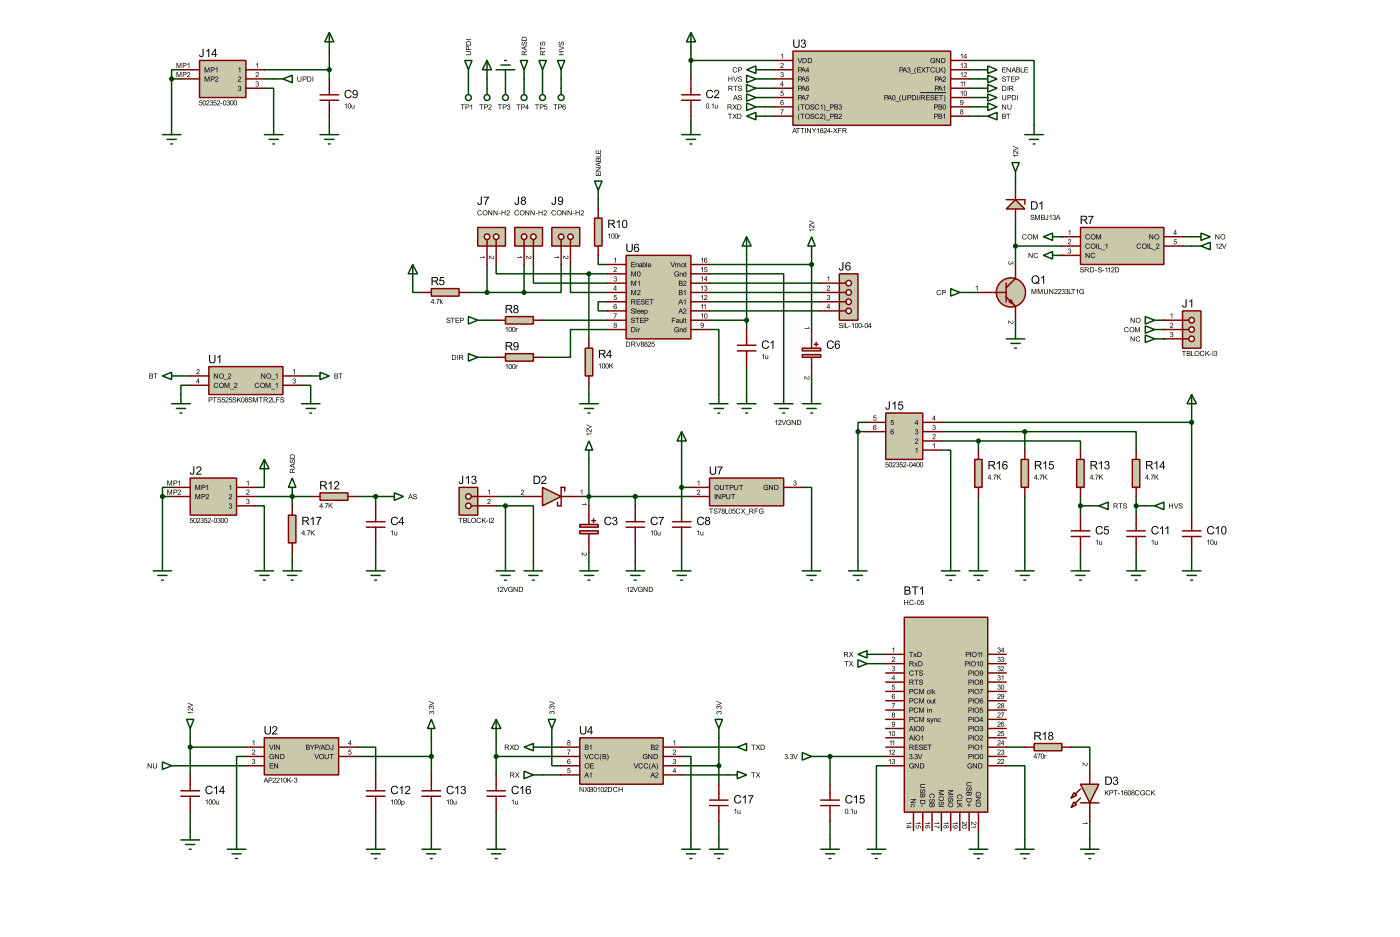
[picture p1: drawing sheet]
<svg xmlns="http://www.w3.org/2000/svg" width="383mm" height="256mm" viewBox="0 0 383 256" stroke-linecap="round" stroke-linejoin="round" font-family="sans-serif">
<g fill="none" stroke="#004000" stroke-width=".4">
<path d="M49.6 19.1h-2.6v2.5M72.4 19.1h17.8M90.2 14v7.6M189.3 14v7.6M189.3 16.6h22.8M209.6 19.1h2.5M265.5 16.6h17.8v17.7M265.5 19.1h2.5M47 21.6v12.7M47 21.6h2.6M72.4 24.2h2.6v10.1M72.4 21.6h2.6"/>
<path d="M90.2 31.8v2.5M133.4 21.6v2.6M138.5 21.6v2.6M189.3 31.8v2.5M209.6 21.6h2.5M209.6 31.8h2.5M209.6 29.3h2.5M209.6 26.7h2.5M209.6 24.2h2.5M265.5 21.6h2.5M265.5 31.8h2.5M265.5 29.3h2.5"/>
<path d="M265.5 26.7h2.5M265.5 24.2h2.5M163.9 54.7v2.5M113.1 77.5v2.6h2.5M133.4 72.4v7.7M135.9 72.4v2.6h25.4M143.6 72.4v7.7M146.1 72.4v5.1h20.3M153.7 72.4v7.7h-10.1M156.3 72.4v7.7h10.1M161.3 75v17.8M161.3 75h5.1"/>
<path d="M163.9 69.9v2.5h2.5M194.4 75h20.3v33M194.4 77.5h30.4M204.5 69.9v20.3M128.3 80.1h15.3M133.4 87.7h2.5M133.4 97.8h2.5M148.6 87.7h17.8M166.4 82.6h-2.5v2.5h2.5M166.4 90.2h-10.1v7.6h-7.7M194.4 90.2h2.5v17.8M194.4 80.1h30.4"/>
<path d="M194.4 82.6h30.4M194.4 85.1h30.4M194.4 87.7h10.1M278.2 87.7v2.5M161.3 105.5v2.5M204.5 100.4v7.6M235 118.2v35.5M44.5 135.9v17.8M44.5 135.9h2.5M47 133.4h-2.5v2.5M69.9 138.5h2.5v15.2M72.4 130.9v2.5h-2.5"/>
<path d="M135.9 138.5h2.6M138.5 138.5h7.6v15.2M138.5 138.5v15.2M186.7 133.4h2.6M186.7 123.2v15.3M189.3 135.9h-15.3v2.6M219.8 133.4h2.5v20.3M174 148.6v5.1M186.7 148.6v5.1"/>
</g>
<g fill="#004000">
<circle cx="318.8" cy="87.7" r=".2"/>
<circle cx="318.8" cy="90.2" r=".2"/>
<circle cx="318.8" cy="92.8" r=".2"/>
<circle cx="290.9" cy="64.8" r=".2"/>
<circle cx="290.9" cy="69.9" r=".2"/>
</g>
<g fill="none" stroke="#004000" stroke-width=".4">
<path d="M128.3 21.6v2.6M148.6 21.6v2.6M153.7 21.6v2.6M278.2 49.6v2.5M278.2 59.7v12.7M278.2 67.4h12.7M323.9 64.8h2.5M323.9 67.4h2.5M265.5 80.1h2.5M237.5 115.6h-2.5v2.6h2.5M257.9 118.2h22.8M257.9 115.6h68.5"/>
<path d="M280.7 118.2h30.5v5M280.7 118.2v5M326.4 113.1v27.9M97.8 135.9h7.7M102.9 135.9v2.6M135.9 135.9h7.7M158.8 135.9h15.2M161.3 125.8v12.7M257.9 123.2h2.5v30.5M257.9 120.7h10.1M268 120.7h28v2.5M268 120.7v2.5"/>
<path d="M268 135.9v17.8M280.7 135.9v17.8M296 135.9v5.1M296 138.5h2.5M311.2 138.5h2.5M311.2 135.9v5.1M80.1 151.2v2.5M102.9 148.6v5.1M161.3 151.2v2.5M296 151.2v2.5M311.2 151.2v2.5M326.4 151.2v2.5"/>
</g>
<circle cx="80.1" cy="135.9" r=".2" fill="#004000"/>
<g fill="none" stroke="#004000" stroke-width=".4">
<path d="M143.6 21.6v2.6M194.4 72.4h27.9M222.3 69.9v20.3M49.6 102.9h2.5M52.1 105.5h-2.5v2.5M82.6 105.5h2.5v2.5M82.6 102.9h2.5M222.3 102.9v5.1M69.9 135.9h15.2M80.1 135.9v2.6M240.1 179.1h2.5M240.1 181.7h2.5"/>
<path d="M49.6 209.6h17.8M52.1 202v10.1M52.1 204.5h15.3M67.4 207.1h-2.6v22.8M97.8 204.5h5.1v7.6M97.8 207.1h20.4M118.2 202v10.1M135.9 207.1h17.8M135.9 202v10.1M148.6 204.5h5.1M148.6 212.1h5.1M151.2 202v7.6h2.5"/>
<path d="M186.7 207.1h2.6v22.8M186.7 209.6h10.2M186.7 204.5h12.7M186.7 212.1h12.7M196.9 202v12.7M224.8 207.1h17.8M227.4 207.1v7.6M242.6 209.6h-2.5v20.3M275.6 209.6h5.1v20.3M275.6 204.5h5.1M293.4 204.5h5.1v5.1M52.1 222.3v5.1"/>
<path d="M102.9 222.3v7.6M118.2 222.3v7.6M135.9 222.3v7.6M196.9 224.8v5.1M227.4 224.8v5.1M268 227.4v2.5M298.5 224.8v5.1"/>
</g>
<path d="M52.1 130.9h12.7v10.1h-12.7z" fill-rule="evenodd" fill="#c8c8aa" stroke="#800000" stroke-width=".4"/>
<path d="M47 133.4h5.1M47 135.9h5.1M64.8 133.4h5.1M64.8 135.9h5.1M64.8 138.5h5.1" fill="none" stroke="#800000" stroke-width=".4"/>
<g fill="#000">
<path d="M45.8 131.5h.3l.4 1.2 .4-1.2h.2v1.4h-.1v-1.2l-.4 1.2h-.2l-.4-1.2v1.2h-.2zM47.5 131.5h.8a.42 .42 0 0 1 .3 .5 .42 .42 0 0 1-.5 .3h-.4v.6h-.2zM47.7 131.7v.5l.7-.2-.1-.3zM48.8 131.9l.5-.4v1.4h-.2v-1.1l-.3 .2z" fill-rule="evenodd"/>
<path d="M45.8 134h.3l.4 1.2 .4-1.2h.2v1.4h-.1v-1.2l-.4 1.2h-.2l-.4-1.2v1.2h-.2zM47.5 134h.8a.42 .42 0 0 1 .3 .5 .42 .42 0 0 1-.5 .3h-.4v.6h-.2zM47.7 134.2v.5l.7-.2-.1-.3zM48.8 134.1a.48 .48 0 0 1 .7 .2 .48 .48 0 0 1-.4 .7l-.2 .3h.7v.1h-1l.2-.3a.62 .62 0 0 0 .4-.9l-.5 .2z" fill-rule="evenodd"/>
<path d="M52.9 127.7h.3v1.5a.63 .63 0 0 1-.5 .8 .63 .63 0 0 1-.7-.7l.3-.1v.3a.34 .34 0 0 0 .4 .2 .34 .34 0 0 0 .2-.5zM54 127.8a.74 .74 0 0 1 1.1 .2 .74 .74 0 0 1-.4 1.1l-.6 .6h1.1v.2h-1.5l.4-.7a.83 .83 0 0 0 .5-1.3l-.4 .1-.2 .3h-.3z" fill-rule="evenodd"/>
<path d="M53.5 132.7h.3l.4 1.2 .4-1.2h.2v1.4h-.2v-1.1l-.4 1.1h-.1l-.4-1.2v1.2h-.2zM55.2 132.7l.7 .1a.42 .42 0 0 1 .4 .5 .42 .42 0 0 1-.6 .3h-.3v.5h-.2zM55.4 132.9v.5l.7-.1-.1-.4zM56.5 133.1l.5-.4v1.4h-.2v-1.1l-.3 .2z" fill-rule="evenodd"/>
<path d="M53.5 135.2h.3l.4 1.2 .4-1.2h.2v1.4h-.2v-1.1l-.4 1.1h-.1l-.4-1.2v1.2h-.2zM55.2 135.2l.7 .1a.42 .42 0 0 1 .4 .5 .42 .42 0 0 1-.6 .3h-.3v.5h-.2zM55.4 135.4v.5l.7-.1-.1-.4zM56.5 135.3a.48 .48 0 0 1 .7 .2 .48 .48 0 0 1-.4 .7l-.2 .3h.6v.1h-.9l.2-.3a.62 .62 0 0 0 .4-.9l-.5 .2z" fill-rule="evenodd"/>
<path d="M62.8 137.9a.37 .37 0 0 1 .6 0 .37 .37 0 0 1-.1 .5 .44 .44 0 0 1 0 .8 .44 .44 0 0 1-.6-.4h.1a.28 .28 0 0 0 .4 .2 .28 .28 0 0 0 .2-.3 .28 .28 0 0 0-.4-.2v-.1a.24 .24 0 0 0 .3-.2 .24 .24 0 0 0-.2-.3 .24 .24 0 0 0-.3 .3l-.1-.1z" fill-rule="evenodd"/>
<path d="M62.8 133.1l.5-.4v1.4h-.2v-1.1l-.3 .2z" fill-rule="evenodd"/>
<path d="M62.8 135.3a.48 .48 0 0 1 .7 .2 .48 .48 0 0 1-.4 .7l-.2 .3h.7v.1h-1l.2-.3a.62 .62 0 0 0 .4-.9l-.5 .2z" fill-rule="evenodd"/>
<path d="M67.6 136.7a.37 .37 0 0 1 .6-.1 .37 .37 0 0 1-.1 .6 .44 .44 0 0 1 0 .8 .44 .44 0 0 1-.7-.4h.2a.28 .28 0 0 0 .3 .2 .28 .28 0 0 0 .3-.3 .28 .28 0 0 0-.4-.2v-.1a.24 .24 0 0 0 .3-.3 .24 .24 0 0 0-.2-.2 .24 .24 0 0 0-.3 .3l-.2-.1z" fill-rule="evenodd"/>
<path d="M67.6 131.9l.5-.4v1.4h-.2v-1.1l-.3 .2z" fill-rule="evenodd"/>
<path d="M67.6 134.1a.48 .48 0 0 1 .7 .2 .48 .48 0 0 1-.4 .7l-.3 .3h.7v.1h-.9l.1-.3a.62 .62 0 0 0 .5-.9l-.6 .2z" fill-rule="evenodd"/>
<path d="M52.1 141.8h.7v.1h-.5l-.1 .4a.46 .46 0 0 1 .7 .2 .46 .46 0 0 1-.3 .7 .46 .46 0 0 1-.6-.4h.2a.29 .29 0 0 0 .4 .1 .29 .29 0 0 0 0-.5 .29 .29 0 0 0-.4 .1h-.2zM53.2 141.8a.66 .66 0 0 1 .7 .6 .66 .66 0 0 1-.7 .7 1.01 1.01 0 0 1 0-1.3zM53.2 142a.65 .65 0 0 0 .3 1l.1-.2a.48 .48 0 0 0 .1-.6 .48 .48 0 0 0-.5-.2zM54.1 141.8a.48 .48 0 0 1 .7 .3 .48 .48 0 0 1-.4 .6l-.3 .3h.7v.1h-.9l.1-.3a.62 .62 0 0 0 .5-.9l-.6 .2zM55.1 141.8a.37 .37 0 0 1 .5 0 .37 .37 0 0 1-.1 .6 .44 .44 0 0 1 .1 .7 .44 .44 0 0 1-.7-.3h.2a.28 .28 0 0 0 .3 .2 .28 .28 0 0 0 .2-.3 .28 .28 0 0 0-.4-.2l.1-.2a.24 .24 0 0 0 .3-.2 .24 .24 0 0 0-.3-.2 .24 .24 0 0 0-.2 .2h-.2zM56 141.8h.7v.1h-.5l-.1 .4a.46 .46 0 0 1 .6 .2 .46 .46 0 0 1-.3 .7 .46 .46 0 0 1-.5-.4h.1a.29 .29 0 0 0 .5 .1 .29 .29 0 0 0 0-.5 .29 .29 0 0 0-.4 .1h-.2zM57 141.8a.48 .48 0 0 1 .7 .3 .48 .48 0 0 1-.4 .6l-.2 .3h.6v.1h-.9l.2-.3a.62 .62 0 0 0 .4-.9l-.5 .2zM57.8 142.6h.5v.1h-.5zM58.7 141.8a.66 .66 0 0 1 .8 .6 .66 .66 0 0 1-.7 .7 1.01 1.01 0 0 1-.1-1.3zM58.8 142a.65 .65 0 0 0 .3 1l.1-.2a.48 .48 0 0 0 .1-.6 .48 .48 0 0 0-.5-.2zM59.7 141.8a.37 .37 0 0 1 .5 0 .37 .37 0 0 1 0 .6 .44 .44 0 0 1 0 .7 .44 .44 0 0 1-.7-.3h.2a.28 .28 0 0 0 .3 .2 .28 .28 0 0 0 .2-.3 .28 .28 0 0 0-.4-.2l.1-.2a.24 .24 0 0 0 .3-.2 .24 .24 0 0 0-.3-.2 .24 .24 0 0 0-.2 .2h-.2zM60.7 141.8a.66 .66 0 0 1 .8 .6 .66 .66 0 0 1-.7 .7 1.01 1.01 0 0 1-.1-1.3zM60.7 142a.65 .65 0 0 0 .3 1l.2-.2a.48 .48 0 0 0 .1-.6 .48 .48 0 0 0-.6-.2zM61.7 141.8a.66 .66 0 0 1 .7 .6 .66 .66 0 0 1-.7 .7 1.01 1.01 0 0 1 0-1.3zM61.7 142a.65 .65 0 0 0 .3 1l.2-.2a.48 .48 0 0 0 .1-.6 .48 .48 0 0 0-.6-.2z" fill-rule="evenodd"/>
</g>
<path d="M72.4 125.8l1.3 2.5h-2.5zM72.4 125.8v5.1M42 156.3h5M43.2 157.5h2.6M44.3 158.8h.5M44.5 153.7v2.6M69.9 156.3h5.1M71.2 157.5h2.5M72.2 158.8h.5M72.4 153.7v2.6" fill="none" stroke="#004000" stroke-width=".4"/>
<circle cx="44.5" cy="135.9" r=".5" fill="#004000" stroke="#004000" stroke-width=".4"/>
<path d="M171.5 69.9h17.8v22.9h-17.8z" fill="#c8c8aa" stroke="#800000" stroke-width=".4"/>
<g fill="none" stroke="#800000" stroke-width=".4">
<path d="M166.4 72.4h5.1M166.4 75h5.1M166.4 77.5h5.1M189.3 72.4h5.1M189.3 75h5.1M189.3 77.5h5.1M166.4 80.1h5.1M166.4 82.6h5.1M166.4 85.1h5.1M166.4 87.7h5.1M166.4 90.2h5.1M189.3 80.1h5.1"/>
<path d="M189.3 82.6h5.1M189.3 85.1h5.1M189.3 87.7h5.1M189.3 90.2h5.1"/>
</g>
<g fill="#000">
<path d="M168.2 75.7a.37 .37 0 0 1 .6 0 .37 .37 0 0 1-.1 .6 .44 .44 0 0 1 0 .7 .44 .44 0 0 1-.6-.4h.1a.28 .28 0 0 0 .4 .3 .28 .28 0 0 0 .2-.4 .28 .28 0 0 0-.4-.1v-.2a.24 .24 0 0 0 .3-.2 .24 .24 0 0 0-.2-.3 .24 .24 0 0 0-.3 .3h-.1z" fill-rule="evenodd"/>
<path d="M168.6 78.2h.2v.9h.2l-.2 .5h-.2v-.4h-.6zM168.6 78.4l-.4 .7h.4z" fill-rule="evenodd"/>
<path d="M168.2 70.9l.5-.4v1.4h-.2v-1.1l-.3 .2z" fill-rule="evenodd"/>
<path d="M168.2 73.2a.48 .48 0 0 1 .7 .2 .48 .48 0 0 1-.4 .6l-.2 .3h.7v.2h-1l.2-.3a.62 .62 0 0 0 .4-1l-.5 .3z" fill-rule="evenodd"/>
<path d="M172.9 74.3h.3l.4 1.2 .4-1.2h.2v1.4h-.2v-1.2l-.4 1.2h-.1l-.4-1.2v1.2h-.2zM174.7 74.4a.66 .66 0 0 1 .8 .6 .66 .66 0 0 1-.7 .7 1.01 1.01 0 0 1-.1-1.3zM174.8 74.5a.65 .65 0 0 0 .3 1l.1-.2a.48 .48 0 0 0 .1-.5 .48 .48 0 0 0-.5-.3z" fill-rule="evenodd"/>
<path d="M172.9 76.8h.3l.4 1.2 .4-1.2h.2v1.4h-.2v-1.1l-.4 1.1h-.1l-.4-1.2v1.2h-.2zM174.7 77.2l.5-.4v1.4h-.2v-1.1l-.3 .2z" fill-rule="evenodd"/>
<path d="M172.9 71.7h1v.2h-.8v.4h.8v.2h-.8v.5h.8v.1h-1zM174.1 72.1l.1 .2a.36 .36 0 0 1 .5-.2 .36 .36 0 0 1 .2 .4v.6h-.2v-.7l-.4-.1v.8h-.2zM175.1 72.2h.7l.1 .9-.2-.1a.38 .38 0 0 1-.5 .2 .38 .38 0 0 1-.1-.5 .38 .38 0 0 1 .5-.2l.1-.2-.7 .1zM175.2 72.7v.3h.3l.2-.4zM176 71.7h.2v.5a.47 .47 0 0 1 .7 .4 .47 .47 0 0 1-.7 .4l-.2 .1zM176.2 72.6a.35 .35 0 0 0 .7 0 .35 .35 0 0 0-.7 0zM177 71.7h.2v1.4h-.2zM177.6 72.2a.47 .47 0 0 1 .5 0 .47 .47 0 0 1 .3 .5h-.8a.29 .29 0 0 0 .2 .3 .29 .29 0 0 0 .4-.2h.2a.51 .51 0 0 1-.8 .2 .51 .51 0 0 1 0-.8zM177.7 72.3l-.1 .2h.6l-.2-.2z" fill-rule="evenodd"/>
<path d="M171.5 66.7h.3v1.3a.6 .6 0 0 0 .6 .7 .6 .6 0 0 0 .6-.7v-1.3h.3v1.3a.9 .9 0 0 1-.9 1 .9 .9 0 0 1-.9-1zM173.8 67a.68 .68 0 0 1 .8-.3 .68 .68 0 0 1 .5 .6h-.3a.47 .47 0 0 0-.6-.3 .47 .47 0 0 0-.3 .6v.2a.75 .75 0 0 1 1.1 .3 .75 .75 0 0 1-.5 1 .75 .75 0 0 1-.9-.8zM173.9 68.3a.5 .5 0 0 0 1 0 .5 .5 0 0 0-1 0z" fill-rule="evenodd"/>
<path d="M183.6 71.7h.2l.5 1.3 .4-1.3h.2l-.5 1.4h-.2zM185 72.1l1.3 .1v.9h-.1v-.7l-.2-.2-.2 .2-.1 .7h-.1v-.7l-.2-.2-.2 .2-.1 .7h-.1zM186.6 72.6a.51 .51 0 0 1 1 0 .51 .51 0 0 1-1 0zM186.8 72.6a.35 .35 0 0 0 .7 0 .35 .35 0 0 0-.7 0zM187.7 71.9l.1-.1v.3h.2l-.2 .7 .2 .3-.3-.1z" fill-rule="evenodd"/>
<path d="M184.9 74.5a.64 .64 0 0 1 1.1 .2h-.2a.55 .55 0 0 0-.8 0 .55 .55 0 0 0 0 .8 .55 .55 0 0 0 .8-.1v-.3h-.4v-.1h.6v.5a.75 .75 0 0 1-1.1 0 .75 .75 0 0 1 0-1zM186.2 74.7l.1 .1a.36 .36 0 0 1 .5-.2 .36 .36 0 0 1 .2 .5v.6h-.2v-.8h-.4v.8h-.2zM187.2 74.8l.3-.2 .3 .2v-.5h.2v1.4l-.2-.2a.48 .48 0 0 1-.7 0 .48 .48 0 0 1 .1-.7zM187.3 75.2a.34 .34 0 0 0 .6 0 .34 .34 0 0 0-.6 0z" fill-rule="evenodd"/>
<path d="M186 76.8h.5a.35 .35 0 0 1 .4 .2 .35 .35 0 0 1-.2 .5l.3 .2-.1 .4-.9 .1zM186.1 77v.4l.6-.1v-.3zM186.1 77.6v.5l.7-.2-.1-.3zM187.3 76.9a.48 .48 0 0 1 .7 .2 .48 .48 0 0 1-.4 .7l-.3 .3h.7v.1h-.9l.1-.3a.62 .62 0 0 0 .5-.9l-.6 .2z" fill-rule="evenodd"/>
<path d="M192 78.5l.5-.3v1.4h-.1v-1.1l-.4 .2zM193 78.3a.37 .37 0 0 1 .6-.1 .37 .37 0 0 1-.1 .6 .44 .44 0 0 1 0 .8 .44 .44 0 0 1-.6-.4h.1a.28 .28 0 0 0 .4 .2 .28 .28 0 0 0 .2-.3 .28 .28 0 0 0-.4-.2v-.1a.24 .24 0 0 0 .3-.3 .24 .24 0 0 0-.2-.2 .24 .24 0 0 0-.3 .3l-.1-.1z" fill-rule="evenodd"/>
<path d="M192 76l.5-.4v1.4h-.1v-1.1l-.4 .2zM193.4 75.6h.2v.9h.2l-.2 .5h-.2v-.3h-.6zM193.4 75.9l-.4 .6h.4z" fill-rule="evenodd"/>
<path d="M192 73.4l.5-.3v1.4h-.1v-1.1l-.4 .2zM193 73.1h.7v.2h-.5l-.1 .3a.46 .46 0 0 1 .6 .3 .46 .46 0 0 1-.3 .6 .46 .46 0 0 1-.5-.4h.1a.29 .29 0 0 0 .5 .1 .29 .29 0 0 0 0-.5 .29 .29 0 0 0-.5 .1h-.1z" fill-rule="evenodd"/>
<path d="M192 70.9l.5-.4v1.4h-.1v-1.1l-.4 .2zM193 70.7l.5-.2 .2 .4h-.1a.28 .28 0 0 0-.4-.2 .28 .28 0 0 0-.2 .3v.2a.45 .45 0 0 1 .7 .2 .45 .45 0 0 1-.3 .6 .45 .45 0 0 1-.5-.5zM193 71.5a.3 .3 0 0 0 .6 0 .3 .3 0 0 0-.6 0z" fill-rule="evenodd"/>
<path d="M168.2 80.7h.7v.2h-.5l-.1 .4a.46 .46 0 0 1 .6 .2 .46 .46 0 0 1-.3 .6 .46 .46 0 0 1-.5-.4h.1a.29 .29 0 0 0 .5 .2 .29 .29 0 0 0 0-.5 .29 .29 0 0 0-.4 .1h-.2z" fill-rule="evenodd"/>
<path d="M168.1 85.8h.9l-.6 1.4h-.1v-.4l.5-.8h-.7z" fill-rule="evenodd"/>
<path d="M168.2 88.4a.37 .37 0 0 1 .6 0 .37 .37 0 0 1-.1 .6 .41 .41 0 0 1 .1 .6 .41 .41 0 0 1-.6 0 .41 .41 0 0 1 .1-.6l-.2-.2zM168.3 88.7a.22 .22 0 0 0 .4 0 .22 .22 0 0 0-.4 0zM168.2 89.3a.3 .3 0 0 0 .6 0 .3 .3 0 0 0-.6 0z" fill-rule="evenodd"/>
<path d="M168.2 83.4l.5-.2 .2 .4h-.1a.28 .28 0 0 0-.4-.2 .28 .28 0 0 0-.2 .3v.2a.45 .45 0 0 1 .7 .2 .45 .45 0 0 1-.3 .6 .45 .45 0 0 1-.5-.5zM168.2 84.2a.3 .3 0 0 0 .6 0 .3 .3 0 0 0-.6 0z" fill-rule="evenodd"/>
<path d="M171.5 93.5h.4a.7 .7 0 0 1 .7 .7 .7 .7 0 0 1-.6 .7h-.5zM171.6 93.7v1a.57 .57 0 0 0 .8-.5 .57 .57 0 0 0-.8-.5zM172.9 93.5h.6a.39 .39 0 0 1 .5 .3 .39 .39 0 0 1-.4 .5l.5 .6h-.2l-.6-.6h-.2v.6h-.2zM173.1 93.7v.4l.7-.2-.1-.2zM174.2 93.5h.2l.5 1.2 .4-1.2h.2l-.5 1.4h-.2zM175.7 93.6a.37 .37 0 0 1 .6 0 .37 .37 0 0 1-.1 .5 .41 .41 0 0 1 .1 .7 .41 .41 0 0 1-.7 0 .41 .41 0 0 1 .2-.7l-.2-.2zM175.7 93.9a.25 .25 0 0 0 .5 0 .25 .25 0 0 0-.5 0zM175.7 94.5a.3 .3 0 0 0 .6 0 .3 .3 0 0 0-.6 0zM176.6 93.6a.37 .37 0 0 1 .6 0 .37 .37 0 0 1-.1 .5 .41 .41 0 0 1 .2 .7 .41 .41 0 0 1-.7 0 .41 .41 0 0 1 .1-.7l-.1-.2zM176.7 93.9a.25 .25 0 0 0 .5 0 .25 .25 0 0 0-.5 0zM176.7 94.5a.28 .28 0 0 0 .5 0 .28 .28 0 0 0-.5 0zM177.6 93.6a.48 .48 0 0 1 .7 .2 .48 .48 0 0 1-.4 .7l-.2 .2h.7v.2h-1l.2-.3a.62 .62 0 0 0 .4-.9l-.5 .2zM178.6 93.5h.7v.2h-.6v.4a.46 .46 0 0 1 .6 .2 .46 .46 0 0 1-.3 .6 .46 .46 0 0 1-.6-.4h.2a.29 .29 0 0 0 .5 .1 .29 .29 0 0 0 0-.4 .29 .29 0 0 0-.5 .1l-.1-.1z" fill-rule="evenodd"/>
<path d="M173 84.5h.1a.52 .52 0 0 1 .8 .3h-.2a.31 .31 0 0 0-.3-.3 .31 .31 0 0 0-.3 .4l.1 .1a.53 .53 0 0 1 .7 .3 .53 .53 0 0 1-.4 .7 .53 .53 0 0 1-.6-.5l.1-.1a.36 .36 0 0 0 .3 .4 .36 .36 0 0 0 .4-.4 .36 .36 0 0 0-.5-.3 .35 .35 0 0 1-.3-.2 .35 .35 0 0 1 .1-.4zM174.1 84.4h.2v1.4h-.2zM174.7 84.9a.47 .47 0 0 1 .5 0 .47 .47 0 0 1 .2 .5h-.7a.29 .29 0 0 0 .2 .3 .29 .29 0 0 0 .4-.2h.1a.51 .51 0 0 1-.7 .2 .51 .51 0 0 1 0-.8zM174.8 85l-.1 .2h.6l-.2-.2zM175.6 84.9a.47 .47 0 0 1 .6 0 .47 .47 0 0 1 .2 .5h-.7a.29 .29 0 0 0 .2 .3 .29 .29 0 0 0 .3-.2h.2a.51 .51 0 0 1-.8 .2 .51 .51 0 0 1 0-.8zM175.8 85l-.1 .2h.5l-.1-.2zM176.5 84.8l.2 .2a.46 .46 0 0 1 .7 .3 .46 .46 0 0 1-.7 .4v.5h-.2zM176.8 85v.7a.34 .34 0 0 0 .4-.4 .34 .34 0 0 0-.4-.3z" fill-rule="evenodd"/>
<path d="M173 87.1l.1-.1a.52 .52 0 0 1 .8 .4h-.2a.31 .31 0 0 0-.3-.3 .31 .31 0 0 0-.3 .4h.1a.53 .53 0 0 1 .7 .4 .53 .53 0 0 1-.4 .6 .53 .53 0 0 1-.6-.4l.1-.2a.36 .36 0 0 0 .3 .5 .36 .36 0 0 0 .4-.5 .36 .36 0 0 0-.5-.2 .35 .35 0 0 1-.3-.3 .35 .35 0 0 1 .1-.3zM174 87h1.1v.2h-.4v1.2h-.2v-1.2h-.5zM175.3 87h1v.2h-.8v.4h.8v.1h-.8v.5h.9v.2h-1.1zM176.5 87h.8a.42 .42 0 0 1 .3 .5 .42 .42 0 0 1-.5 .3h-.4v.6h-.2zM176.7 87.2v.5l.7-.2-.1-.3z" fill-rule="evenodd"/>
<path d="M172.9 79.4h.3l.4 1.2 .4-1.2h.2v1.4h-.2v-1.2l-.4 1.2h-.1l-.4-1.2v1.2h-.2zM174.7 79.5a.48 .48 0 0 1 .7 .2 .48 .48 0 0 1-.4 .6l-.3 .3h.7v.2h-.9l.1-.3a.62 .62 0 0 0 .5-1l-.6 .3z" fill-rule="evenodd"/>
<path d="M172.9 81.9h.6a.39 .39 0 0 1 .5 .4 .39 .39 0 0 1-.4 .4l.5 .6h-.2l-.6-.6h-.2v.6h-.2zM173.1 82.1v.5l.7-.2-.1-.3zM174.4 81.9h1v.2h-.9v.4h.8v.2h-.8v.5h.9v.1h-1zM175.7 82h.1a.52 .52 0 0 1 .8 .3h-.2a.31 .31 0 0 0-.3-.3 .31 .31 0 0 0-.3 .4l.1 .1a.53 .53 0 0 1 .7 .3 .53 .53 0 0 1-.4 .7 .53 .53 0 0 1-.7-.5l.2-.1a.36 .36 0 0 0 .3 .4 .36 .36 0 0 0 .4-.4 .36 .36 0 0 0-.5-.3 .35 .35 0 0 1-.3-.2 .35 .35 0 0 1 .1-.4zM176.8 81.9h1v.2h-.8v.4h.7v.2h-.7v.5h.8v.1h-1zM177.9 81.9h1.1v.2h-.5v1.2h-.1v-1.2h-.5z" fill-rule="evenodd"/>
<path d="M172.9 89.5h.5a.7 .7 0 0 1 .7 .7 .7 .7 0 0 1-.7 .7h-.5zM173.1 89.7v1.1a.57 .57 0 0 0 .8-.6 .57 .57 0 0 0-.8-.5zM174.3 89.5l.2 .2zM174.3 89.9h.2v1h-.2zM174.8 89.9l.2 .2 .4-.1-.4 .2v.7h-.2z" fill-rule="evenodd"/>
<path d="M184 87h1v.2h-.8v.4h.7v.1h-.7v.7h-.2zM185.3 87.5h.7l.1 .9-.2-.1a.38 .38 0 0 1-.5 .1 .38 .38 0 0 1-.2-.5 .38 .38 0 0 1 .5-.1l.1-.3-.6 .2zM185.4 88v.2l.2 .1 .3-.4zM186.2 87.4h.2v.7l.2 .2 .2-.2v-.7h.2v1l-.2-.2a.36 .36 0 0 1-.4 .2 .36 .36 0 0 1-.2-.4zM187.2 87h.1v1.4h-.1zM187.7 87.1l.1-.1v.4h.2l-.2 .7 .2 .3-.3-.1z" fill-rule="evenodd"/>
<path d="M184.9 89.7a.64 .64 0 0 1 1.1 .2l-.2 .1a.55 .55 0 0 0-.8-.1 .55 .55 0 0 0 0 .8 .55 .55 0 0 0 .8-.1v-.2h-.4v-.2h.6v.5a.75 .75 0 0 1-1.1 .1 .75 .75 0 0 1 0-1.1zM186.2 89.9l.1 .2a.36 .36 0 0 1 .5-.2 .36 .36 0 0 1 .2 .4v.6h-.2v-.7l-.4-.1v.8h-.2zM187.2 90l.3-.1 .3 .1v-.5h.2v1.4l-.2-.1a.48 .48 0 0 1-.7-.1 .48 .48 0 0 1 .1-.7zM187.3 90.5a.34 .34 0 0 0 .6 0 .34 .34 0 0 0-.6 0z" fill-rule="evenodd"/>
<path d="M186.3 84.4h.2l.6 1.4h-.2l-.2-.4h-.5l-.2 .4h-.2zM186.4 84.6l-.2 .7h.5zM187.3 84.5a.48 .48 0 0 1 .7 .2 .48 .48 0 0 1-.4 .7l-.3 .3h.7v.1h-.9l.1-.3a.62 .62 0 0 0 .5-.9l-.6 .2z" fill-rule="evenodd"/>
<path d="M186.3 81.9h.2l.6 1.4h-.2l-.2-.4h-.5l-.2 .4h-.2zM186.4 82.1l-.2 .7h.5zM187.2 82.3l.6-.4v1.4h-.2v-1.1l-.4 .2z" fill-rule="evenodd"/>
<path d="M186 79.4h.5a.35 .35 0 0 1 .4 .2 .35 .35 0 0 1-.2 .4l.3 .3-.1 .4-.9 .1zM186.1 79.6v.4l.6-.1v-.3zM186.1 80.1v.5l.7-.1-.1-.3zM187.2 79.7l.6-.3v1.4h-.2v-1.1l-.4 .2z" fill-rule="evenodd"/>
<path d="M192 88.4a.65 .65 0 0 1 .9 .6 .65 .65 0 0 1-.8 .7l-.2-.3 .5 .2 .2-.5a.44 .44 0 0 1-.6 0 .44 .44 0 0 1 0-.7zM192 88.8a.3 .3 0 0 0 .6 0 .3 .3 0 0 0-.6 0z" fill-rule="evenodd"/>
<path d="M192 86.1l.5-.3v1.4h-.1v-1.1l-.4 .2zM193.1 85.8a.66 .66 0 0 1 .7 .7 .66 .66 0 0 1-.7 .7 1.01 1.01 0 0 1 0-1.4zM193.1 86a.65 .65 0 0 0 .3 1l.1-.2a.48 .48 0 0 0 .1-.5 .48 .48 0 0 0-.5-.3z" fill-rule="evenodd"/>
<path d="M192 83.6l.5-.4v1.4h-.1v-1.1l-.4 .2zM192.7 83.6l.6-.4v1.4h-.2v-1.1l-.4 .2z" fill-rule="evenodd"/>
<path d="M192 81.1l.5-.4v1.4h-.1v-1.1l-.4 .2zM193 80.8a.48 .48 0 0 1 .7 .2 .48 .48 0 0 1-.4 .7l-.2 .3h.7v.1h-1l.2-.3a.62 .62 0 0 0 .4-.9l-.5 .2z" fill-rule="evenodd"/>
</g>
<path d="M194.4 110.5h5M195.6 111.8h2.6M196.7 113.1h.5M196.9 108v2.5" fill="none" stroke="#004000" stroke-width=".4"/>
<path d="M219.8 95.3h5v.8h-5z" fill="#c8c8aa" stroke="#800000" stroke-width=".4"/>
<path d="M222.3 92.8v2.5M222.3 97.8v2.6M223.1 94.3h1M223.6 93.8v1" fill="none" stroke="#800000" stroke-width=".4"/>
<path d="M219.8 97.1h5v.7h-5z" fill="#c8c8aa" stroke="#800000" stroke-width=".4"/>
<path d="M222.3 90.2v2.6M222.3 100.4v2.5" fill="none" stroke="#800000" stroke-width=".4"/>
<g fill="#000">
<path d="M220.4 89.8h1l-.2-.4h.2l.4 .6h-1.4z" fill-rule="evenodd"/>
<path d="M226.8 93.4a.98 .98 0 0 1 1.6 .4l-.3 .1a.77 .77 0 0 0-1.1-.3 .77 .77 0 0 0-.2 1.1 .68 .68 0 0 0 .7 .5 .68 .68 0 0 0 .7-.5h.3a1.09 1.09 0 0 1-1.6 .6 1.09 1.09 0 0 1-.3-1.6zM228.8 93.5a.68 .68 0 0 1 .8-.3 .68 .68 0 0 1 .5 .6h-.3a.47 .47 0 0 0-.6-.3 .47 .47 0 0 0-.3 .6v.2a.75 .75 0 0 1 1.1 .3 .75 .75 0 0 1-.5 1 .75 .75 0 0 1-.9-.8zM228.9 94.8a.5 .5 0 0 0 1 0 .5 .5 0 0 0-1 0z" fill-rule="evenodd"/>
<path d="M212.3 115.3l.5-.4v1.4h-.1v-1.1l-.4 .2zM213.3 115a.48 .48 0 0 1 .7 .2 .48 .48 0 0 1-.4 .7l-.2 .3h.7v.1h-1l.2-.3a.62 .62 0 0 0 .4-.9l-.5 .2zM214.1 114.9h.2l.4 1.3 .4-1.3h.2l-.5 1.4h-.2zM215.6 115.1a.64 .64 0 0 1 1 .2l-.1 .1a.55 .55 0 0 0-.9-.1 .55 .55 0 0 0 .1 .8 .55 .55 0 0 0 .8-.1v-.2h-.4v-.2h.5v.5a.75 .75 0 0 1-1 .1 .75 .75 0 0 1 0-1.1zM216.9 114.9h.2l.7 1.1v-1.1h.2v1.4h-.2l-.8-1.1v1.1h-.1zM218.3 114.9h.5a.7 .7 0 0 1 .7 .7 .7 .7 0 0 1-.7 .7h-.5zM218.5 115.1v1.1a.57 .57 0 0 0 .8-.6 .57 .57 0 0 0-.8-.5z" fill-rule="evenodd"/>
<path d="M220.4 103l.3 .1a.62 .62 0 0 0 .9 .4l-.2-.5a.47 .47 0 0 1 .3 .5 .47 .47 0 0 1-.5 .4 .47 .47 0 0 1-.4-.4l-.3-.3v.7h-.1z" fill-rule="evenodd"/>
</g>
<path d="M212.1 110.5h5.1M213.4 111.8h2.6M214.4 113.1h.5M214.7 108v2.5" fill="none" stroke="#004000" stroke-width=".4"/>
<path d="M229.9 75h5.1v12.7h-5.1z" fill="#c8c8aa" stroke="#800000" stroke-width=".4"/>
<path d="M229.9 77.5h1.8" fill="none" stroke="#800000" stroke-width=".4"/>
<circle cx="232.4" cy="80.1" r=".75" fill="#feffff" stroke="#800000" stroke-width=".4"/>
<path d="M229.9 80.1h1.8" fill="none" stroke="#800000" stroke-width=".4"/>
<circle cx="232.4" cy="82.6" r=".75" fill="#feffff" stroke="#800000" stroke-width=".4"/>
<path d="M229.9 82.6h1.8" fill="none" stroke="#800000" stroke-width=".4"/>
<circle cx="232.4" cy="85.1" r=".75" fill="#feffff" stroke="#800000" stroke-width=".4"/>
<path d="M229.9 85.1h1.8" fill="none" stroke="#800000" stroke-width=".4"/>
<circle cx="232.4" cy="77.5" r=".75" fill="#feffff" stroke="#800000" stroke-width=".4"/>
<path d="M224.8 77.5h5.1M224.8 80.1h5.1M224.8 82.6h5.1M224.8 85.1h5.1" fill="none" stroke="#800000" stroke-width=".4"/>
<g fill="#000">
<path d="M226.6 76l.5-.4v1.4h-.2v-1.1l-.3 .2z" fill-rule="evenodd"/>
<path d="M226.6 78.3a.48 .48 0 0 1 .7 .2 .48 .48 0 0 1-.4 .6l-.2 .3h.7v.2h-1l.2-.3a.62 .62 0 0 0 .4-1l-.5 .3z" fill-rule="evenodd"/>
<path d="M230.7 71.8h.3v1.5a.63 .63 0 0 1-.5 .8 .63 .63 0 0 1-.7-.7l.3-.1v.3a.34 .34 0 0 0 .4 .2 .34 .34 0 0 0 .2-.5zM231.8 72a.68 .68 0 0 1 .7-.2 .68 .68 0 0 1 .5 .5h-.3a.47 .47 0 0 0-.6-.3 .47 .47 0 0 0-.3 .6v.3a.75 .75 0 0 1 1.2 .2 .75 .75 0 0 1-.6 1.1 .75 .75 0 0 1-.9-.9zM231.8 73.3a.5 .5 0 0 0 1 0 .5 .5 0 0 0-1 0z" fill-rule="evenodd"/>
<path d="M226.6 80.8a.37 .37 0 0 1 .6 0 .37 .37 0 0 1-.1 .6 .44 .44 0 0 1 0 .7 .44 .44 0 0 1-.6-.4h.1a.28 .28 0 0 0 .4 .3 .28 .28 0 0 0 .2-.4 .28 .28 0 0 0-.4-.1v-.2a.24 .24 0 0 0 .3-.2 .24 .24 0 0 0-.2-.3 .24 .24 0 0 0-.3 .3h-.1z" fill-rule="evenodd"/>
<path d="M227 83.2h.2v.9h.2l-.2 .5h-.2v-.3h-.6zM227 83.5l-.4 .6h.4z" fill-rule="evenodd"/>
<path d="M230 88.5l.1-.1a.52 .52 0 0 1 .8 .4h-.2a.31 .31 0 0 0-.4-.3 .31 .31 0 0 0-.2 .4h.1a.53 .53 0 0 1 .6 .4 .53 .53 0 0 1-.4 .6 .53 .53 0 0 1-.6-.4l.2-.2a.36 .36 0 0 0 .3 .5 .36 .36 0 0 0 .4-.5 .36 .36 0 0 0-.6-.2 .35 .35 0 0 1-.2-.2 .35 .35 0 0 1 .1-.4zM231.1 88.4h.2v1.4h-.2zM231.5 88.4h.2v1.2h.7v.2h-.9zM232.4 89.2h.6v.2h-.6zM233.3 88.7l.5-.3v1.4h-.1v-1.1l-.4 .2zM234.4 88.5a.66 .66 0 0 1 .7 .6 .66 .66 0 0 1-.7 .7 1.01 1.01 0 0 1 0-1.3zM234.4 88.6a.65 .65 0 0 0 .3 1l.2-.1a.48 .48 0 0 0 .1-.6 .48 .48 0 0 0-.6-.3zM235.3 88.5a.66 .66 0 0 1 .8 .6 .66 .66 0 0 1-.7 .7 1.01 1.01 0 0 1-.1-1.3zM235.4 88.6a.65 .65 0 0 0 .3 1l.1-.1a.48 .48 0 0 0 .1-.6 .48 .48 0 0 0-.5-.3zM236.1 89.2h.5v.2h-.5zM237 88.5a.66 .66 0 0 1 .8 .6 .66 .66 0 0 1-.7 .7 1.01 1.01 0 0 1-.1-1.3zM237.1 88.6a.65 .65 0 0 0 .3 1l.1-.1a.48 .48 0 0 0 .1-.6 .48 .48 0 0 0-.5-.3zM238.4 88.4h.1v.9h.2l-.2 .5h-.2v-.3h-.6zM238.3 88.7l-.4 .6h.4z" fill-rule="evenodd"/>
</g>
<path d="M160.3 95.3h2.1v7.6h-2.1z" fill="#c8c8aa" stroke="#800000" stroke-width=".4"/>
<path d="M161.3 92.8v2.5M161.3 102.9v2.6" fill="none" stroke="#800000" stroke-width=".4"/>
<g fill="#000">
<path d="M164 95.8h1a.63 .63 0 0 1 .8 .5 .63 .63 0 0 1-.6 .7l.8 1h-.3l-.6-.9-.4-.1h-.4v1h-.3zM164.3 96v.8h.7a.39 .39 0 0 0 .5-.4 .39 .39 0 0 0-.4-.4zM167.1 95.8h.2v1.4h.3v.3h-.3v.5h-.3v-.5h-1zM167 96.2l-.7 1h.7z" fill-rule="evenodd"/>
<path d="M164 99.8l.5-.4v1.4h-.1v-1l-.4 .2zM165.1 99.5a.66 .66 0 0 1 .7 .6 .66 .66 0 0 1-.7 .7 1.01 1.01 0 0 1 0-1.3zM165.1 99.7a.65 .65 0 0 0 .3 1l.1-.2a.48 .48 0 0 0 .1-.6 .48 .48 0 0 0-.5-.2zM166 99.5a.66 .66 0 0 1 .8 .6 .66 .66 0 0 1-.7 .7 1.01 1.01 0 0 1-.1-1.3zM166.1 99.7a.65 .65 0 0 0 .3 1l.1-.2a.48 .48 0 0 0 .1-.6 .48 .48 0 0 0-.5-.2zM166.9 99.5h.1v.6l.7-.6h.3l-.6 .5 .6 .8h-.2l-.5-.7-.3 .3v.4h-.1z" fill-rule="evenodd"/>
</g>
<path d="M158.8 110.5h5.1M160.1 111.8h2.5M161.1 113.1h.5M161.3 108v2.5" fill="none" stroke="#004000" stroke-width=".4"/>
<path d="M130.9 62.3h7.6v5.1h-7.6z" fill="#c8c8aa" stroke="#800000" stroke-width=".4"/>
<path d="M133.4 65.6v1.8" fill="none" stroke="#800000" stroke-width=".4"/>
<circle cx="135.9" cy="64.8" r=".75" fill="#feffff" stroke="#800000" stroke-width=".4"/>
<path d="M135.9 65.6v1.8" fill="none" stroke="#800000" stroke-width=".4"/>
<circle cx="133.4" cy="64.8" r=".75" fill="#feffff" stroke="#800000" stroke-width=".4"/>
<path d="M133.4 67.4v5M135.9 67.4v5" fill="none" stroke="#800000" stroke-width=".4"/>
<g fill="#000">
<path d="M131.7 53.8h.3v1.5a.63 .63 0 0 1-.6 .8 .63 .63 0 0 1-.7-.7h.3v.2a.34 .34 0 0 0 .5 .2 .34 .34 0 0 0 .2-.4zM132.5 53.8h1.5l-.7 1.4-.2 .9h-.3l.1-.7 .7-1.3h-1.1z" fill-rule="evenodd"/>
<path d="M130.9 57.7l.7-.1 .4 .3-.2 .1a.46 .46 0 0 0-.7-.1 .46 .46 0 0 0 0 .7 .46 .46 0 0 0 .7-.1h.2a.68 .68 0 0 1-1.1 .3 .68 .68 0 0 1 0-1.1zM132.2 58.2a.7 .7 0 0 1 1.4 0 .7 .7 0 0 1-1.4 0zM132.4 58.2a.52 .52 0 0 0 1 0 .52 .52 0 0 0-1 0zM133.7 57.6h.2l.7 1v-1h.2v1.3h-.2l-.7-1v1h-.2zM135.2 57.6h.2l.7 1v-1h.2v1.3h-.2l-.8-1v1h-.1zM136.5 58.4h.6v.1h-.6zM137.4 57.6h.2v.5h.7v-.5h.2v1.3h-.2v-.6h-.7v.6h-.2zM138.9 57.6a.48 .48 0 0 1 .7 .3 .48 .48 0 0 1-.4 .6l-.2 .3h.6v.1h-.9l.2-.3a.62 .62 0 0 0 .4-.9l-.5 .2z" fill-rule="evenodd"/>
<path d="M131.5 70.5h1l-.2-.4h.2l.4 .5h-1.4z" fill-rule="evenodd"/>
<path d="M134 70l.3 .1a.62 .62 0 0 0 .9 .4l-.2-.5a.47 .47 0 0 1 .3 .5 .47 .47 0 0 1-.5 .4 .47 .47 0 0 1-.4-.4l-.3-.3v.7h-.1z" fill-rule="evenodd"/>
</g>
<circle cx="161.3" cy="75" r=".5" fill="#004000" stroke="#004000" stroke-width=".4"/>
<path d="M141 62.3h7.6v5.1h-7.6z" fill="#c8c8aa" stroke="#800000" stroke-width=".4"/>
<path d="M143.6 65.6v1.8" fill="none" stroke="#800000" stroke-width=".4"/>
<circle cx="146.1" cy="64.8" r=".75" fill="#feffff" stroke="#800000" stroke-width=".4"/>
<path d="M146.1 65.6v1.8" fill="none" stroke="#800000" stroke-width=".4"/>
<circle cx="143.5" cy="64.8" r=".75" fill="#feffff" stroke="#800000" stroke-width=".4"/>
<path d="M143.6 67.4v5M146.1 67.4v5" fill="none" stroke="#800000" stroke-width=".4"/>
<g fill="#000">
<path d="M141.8 53.8h.3v1.5a.63 .63 0 0 1-.5 .8 .63 .63 0 0 1-.7-.7h.3v.2a.34 .34 0 0 0 .4 .2 .34 .34 0 0 0 .2-.4zM142.9 54a.6 .6 0 0 1 .9-.1 .6 .6 0 0 1-.1 .9 .67 .67 0 0 1 .2 1.1 .67 .67 0 0 1-1 0 .67 .67 0 0 1 .2-1.1l-.4-.3zM143 54.4a.37 .37 0 0 0 .7 0 .37 .37 0 0 0-.7 0zM142.9 55.4a.46 .46 0 0 0 .9 0 .46 .46 0 0 0-.9 0z" fill-rule="evenodd"/>
<path d="M141.1 57.7l.6-.1 .4 .3-.2 .1a.46 .46 0 0 0-.7-.1 .46 .46 0 0 0 .1 .7 .46 .46 0 0 0 .6-.1h.2a.68 .68 0 0 1-1 .3 .68 .68 0 0 1 0-1.1zM142.4 58.2a.7 .7 0 0 1 1.4 0 .7 .7 0 0 1-1.4 0zM142.5 58.2a.55 .55 0 0 0 1.1 0 .55 .55 0 0 0-1.1 0zM143.9 57.6h.2l.7 1v-1h.2v1.3h-.2l-.8-1v1h-.1zM145.3 57.6h.2l.7 1v-1h.2v1.3h-.2l-.7-1v1h-.2zM146.7 58.4h.5v.1h-.5zM147.5 57.6h.2v.5h.7v-.5h.2v1.3h-.2v-.6h-.7v.6h-.2zM149 57.6a.48 .48 0 0 1 .8 .3 .48 .48 0 0 1-.4 .6l-.3 .3h.7v.1h-.9l.1-.3a.62 .62 0 0 0 .5-.9l-.6 .2z" fill-rule="evenodd"/>
<path d="M141.6 70.5h1.1l-.2-.4h.2l.3 .5h-1.4z" fill-rule="evenodd"/>
<path d="M144.2 70l.3 .1a.62 .62 0 0 0 .9 .4l-.2-.5a.47 .47 0 0 1 .3 .5 .47 .47 0 0 1-.5 .4 .47 .47 0 0 1-.4-.4l-.3-.3v.7h-.1z" fill-rule="evenodd"/>
</g>
<path d="M151.2 62.3h7.6v5.1h-7.6z" fill="#c8c8aa" stroke="#800000" stroke-width=".4"/>
<path d="M153.7 65.6v1.8" fill="none" stroke="#800000" stroke-width=".4"/>
<circle cx="156.2" cy="64.8" r=".75" fill="#feffff" stroke="#800000" stroke-width=".4"/>
<path d="M156.3 65.6v1.8" fill="none" stroke="#800000" stroke-width=".4"/>
<circle cx="153.7" cy="64.8" r=".75" fill="#feffff" stroke="#800000" stroke-width=".4"/>
<path d="M153.7 67.4v5M156.3 67.4v5" fill="none" stroke="#800000" stroke-width=".4"/>
<g fill="#000">
<path d="M152 53.8h.3v1.5a.63 .63 0 0 1-.6 .8 .63 .63 0 0 1-.7-.7h.3v.2a.34 .34 0 0 0 .5 .2 .34 .34 0 0 0 .2-.4zM153 54a.88 .88 0 0 1 1.1 .1 .88 .88 0 0 1 .2 1.1 .74 .74 0 0 1-.6 .9 .74 .74 0 0 1-.9-.6h.3a.52 .52 0 0 0 .7 .2 .52 .52 0 0 0 .2-.7 .71 .71 0 0 1-1.1 .1 .71 .71 0 0 1 .1-1.1zM153 54.5a.5 .5 0 0 0 1 0 .5 .5 0 0 0-1 0z" fill-rule="evenodd"/>
<path d="M151.2 57.7l.7-.1 .4 .3-.2 .1a.46 .46 0 0 0-.7-.1 .46 .46 0 0 0 0 .7 .46 .46 0 0 0 .7-.1h.2a.68 .68 0 0 1-1.1 .3 .68 .68 0 0 1 0-1.1zM152.5 58.2a.7 .7 0 0 1 1.4 0 .7 .7 0 0 1-1.4 0zM152.7 58.2a.52 .52 0 0 0 1 0 .52 .52 0 0 0-1 0zM154 57.6h.2l.7 1v-1h.2v1.3h-.2l-.7-1v1h-.2zM155.5 57.6h.2l.7 1v-1h.2v1.3h-.2l-.8-1v1h-.1zM156.8 58.4h.6v.1h-.6zM157.7 57.6h.2v.5h.7v-.5h.2v1.3h-.2v-.6h-.7v.6h-.2zM159.2 57.6a.48 .48 0 0 1 .7 .3 .48 .48 0 0 1-.4 .6l-.2 .3h.6v.1h-.9l.2-.3a.62 .62 0 0 0 .4-.9l-.5 .2z" fill-rule="evenodd"/>
<path d="M151.8 70.5h1l-.2-.4h.2l.4 .5h-1.4z" fill-rule="evenodd"/>
<path d="M154.3 70l.3 .1a.62 .62 0 0 0 .9 .4l-.2-.5a.47 .47 0 0 1 .4 .5 .47 .47 0 0 1-.5 .4 .47 .47 0 0 1-.5-.4l-.2-.3v.7h-.2z" fill-rule="evenodd"/>
</g>
<path d="M118.2 79h7.6v2.1h-7.6z" fill="#c8c8aa" stroke="#800000" stroke-width=".4"/>
<path d="M115.6 80.1h2.6M125.8 80.1h2.5" fill="none" stroke="#800000" stroke-width=".4"/>
<g fill="#000">
<path d="M118.2 75.8h1a.63 .63 0 0 1 .8 .5 .63 .63 0 0 1-.6 .7l.8 1.1h-.4l-.6-.9-.4-.1h-.3v1h-.3zM118.5 76.1v.7h.6a.39 .39 0 0 0 .6-.3 .39 .39 0 0 0-.5-.4zM120.5 75.8h1.2v.3h-.9l-.2 .6a.75 .75 0 0 1 1.1 .4 .75 .75 0 0 1-.5 1 .75 .75 0 0 1-.9-.6h.3a.5 .5 0 0 0 .7 .2 .5 .5 0 0 0 .1-.7 .5 .5 0 0 0-.8-.1l-.3 .1z" fill-rule="evenodd"/>
<path d="M118.6 81.8h.2v.9h.1l-.1 .5h-.2v-.3h-.6zM118.6 82.1l-.5 .6h.5zM119.1 83l.2 .2zM119.5 81.8h.9l-.5 1.4h-.2l.1-.4 .4-.8h-.7zM120.5 81.8h.2v.8l.6-.4-.4 .4 .4 .6h-.2l-.3-.5-.1 .5h-.2z" fill-rule="evenodd"/>
</g>
<path d="M113.1 72.4l1.3 2.6h-2.6zM113.1 72.4v5.1" fill="none" stroke="#004000" stroke-width=".4"/>
<g fill="#004000" stroke="#004000" stroke-width=".4">
<circle cx="143.5" cy="80.1" r=".5"/>
<circle cx="133.4" cy="80.1" r=".5"/>
</g>
<path d="M125.8 133.4h5.1v7.6h-5.1z" fill="#c8c8aa" stroke="#800000" stroke-width=".4"/>
<path d="M129.1 135.9h1.8" fill="none" stroke="#800000" stroke-width=".4"/>
<circle cx="128.3" cy="135.9" r=".75" fill="#feffff" stroke="#800000" stroke-width=".4"/>
<path d="M129.1 138.5h1.8" fill="none" stroke="#800000" stroke-width=".4"/>
<circle cx="128.3" cy="138.5" r=".75" fill="#feffff" stroke="#800000" stroke-width=".4"/>
<path d="M130.9 135.9h5M130.9 138.5h5" fill="none" stroke="#800000" stroke-width=".4"/>
<g fill="#000">
<path d="M126.6 130.2h.3v1.5a.63 .63 0 0 1-.6 .8 .63 .63 0 0 1-.7-.7h.3v.2a.34 .34 0 0 0 .5 .2 .34 .34 0 0 0 .2-.4zM127.6 130.8l.8-.6v2.3h-.2v-1.8l-.6 .3zM129.3 130.4a.6 .6 0 0 1 .9-.1 .6 .6 0 0 1-.1 .9 .7 .7 0 0 1 0 1.3 .7 .7 0 0 1-1-.6l.3-.1a.46 .46 0 0 0 .5 .5 .46 .46 0 0 0 .4-.6 .46 .46 0 0 0-.7-.3l.1-.2a.39 .39 0 0 0 .5-.4 .39 .39 0 0 0-.4-.4 .39 .39 0 0 0-.4 .4h-.3z" fill-rule="evenodd"/>
<path d="M133.6 134.4l.5-.4v1.4h-.1v-1.1l-.4 .2z" fill-rule="evenodd"/>
<path d="M133.6 136.7a.48 .48 0 0 1 .8 .2 .48 .48 0 0 1-.4 .6l-.3 .3h.7v.2h-.9l.1-.3a.62 .62 0 0 0 .4-1l-.5 .3z" fill-rule="evenodd"/>
<path d="M125.6 141.8h1.1v.1h-.5v1.2h-.1v-1.2h-.5zM126.9 141.8h.5a.35 .35 0 0 1 .5 .2 .35 .35 0 0 1-.2 .4l.2 .2-.1 .5h-.9zM127.1 141.9v.4h.6l-.1-.3zM127.1 142.5v.5l.6-.1v-.3zM128.1 141.8h.2v1.2h.7v.1h-.9zM129 142.4a.7 .7 0 0 1 1.4 0 .7 .7 0 0 1-1.4 0zM129.2 142.4a.55 .55 0 0 0 1.1 0 .55 .55 0 0 0-1.1 0zM130.7 141.9l.7-.1 .3 .3-.2 .1a.46 .46 0 0 0-.7-.1 .46 .46 0 0 0 .1 .7 .46 .46 0 0 0 .7-.1h.1a.68 .68 0 0 1-1 .3 .68 .68 0 0 1 0-1.1zM132 141.8h.2v.6l.7-.6h.2l-.5 .5 .6 .8h-.3l-.5-.7-.2 .3v.4h-.2zM133.1 142.6h.6v.1h-.6zM134 141.8h.2v1.3h-.2zM134.5 141.8a.48 .48 0 0 1 .8 .3 .48 .48 0 0 1-.4 .6l-.3 .3h.7v.1h-.9l.1-.3a.62 .62 0 0 0 .4-.9l-.5 .2z" fill-rule="evenodd"/>
<path d="M136.1 161l.5-.4v1.4h-.1v-1.1l-.4 .2zM137.1 160.7a.48 .48 0 0 1 .7 .2 .48 .48 0 0 1-.4 .7l-.2 .3h.7v.1h-1l.2-.3a.62 .62 0 0 0 .4-.9l-.5 .2zM137.9 160.6h.2l.4 1.3 .4-1.3h.2l-.5 1.4h-.2zM139.4 160.8a.64 .64 0 0 1 1 .2l-.1 .1a.55 .55 0 0 0-.9-.1 .55 .55 0 0 0 .1 .8 .55 .55 0 0 0 .8-.1v-.2h-.4v-.2h.5v.5a.75 .75 0 0 1-1 .1 .75 .75 0 0 1 0-1.1zM140.7 160.6h.2l.7 1.1v-1.1h.2v1.4h-.2l-.8-1.1v1.1h-.1zM142.1 160.6h.5a.7 .7 0 0 1 .7 .7 .7 .7 0 0 1-.7 .7h-.5zM142.3 160.8v1.1a.57 .57 0 0 0 .8-.6 .57 .57 0 0 0-.8-.5z" fill-rule="evenodd"/>
</g>
<path d="M135.9 156.3h5.1M137.2 157.5h2.6M138.2 158.8h.5M138.5 153.7v2.6M143.6 156.3h5M144.8 157.5h2.6M145.9 158.8h.5M146.1 153.7v2.6" fill="none" stroke="#004000" stroke-width=".4"/>
<circle cx="138.4" cy="138.5" r=".5" fill="#004000" stroke="#004000" stroke-width=".4"/>
<path d="M194.4 130.9h20.3v7.6h-20.3z" fill-rule="evenodd" fill="#c8c8aa" stroke="#800000" stroke-width=".4"/>
<path d="M174 138.5v4.3M186.7 138.5v4.3M189.3 133.4h5.1M189.3 135.9h5.1M214.7 133.4h5.1M171.5 142.8h5.1M171.5 144.3h5.1M174 144.3v4.3M184.2 142.8h5.1M184.2 144.3h5.1M186.7 144.3v4.3" fill="none" stroke="#800000" stroke-width=".4"/>
<g fill="#000">
<path d="M191 131.9l.6-.4v1.4h-.2v-1.1l-.4 .2z" fill-rule="evenodd"/>
<path d="M191.1 134.1a.48 .48 0 0 1 .7 .2 .48 .48 0 0 1-.4 .7l-.3 .3h.7v.1h-.9l.1-.3a.62 .62 0 0 0 .5-.9l-.6 .2z" fill-rule="evenodd"/>
<path d="M195.7 133.4a.7 .7 0 0 1 1.4 0 .7 .7 0 0 1-1.4 0zM195.9 133.4a.52 .52 0 0 0 1 0 .52 .52 0 0 0-1 0zM197.2 132.7h.2v.8a.37 .37 0 0 0 .2 .5 .37 .37 0 0 0 .5-.2v-1.1h.2v.8a.55 .55 0 0 1-.5 .7 .55 .55 0 0 1-.6-.7zM198.6 132.7h1.1v.2h-.5v1.2h-.2v-1.2h-.4zM199.9 132.7l.7 .1a.42 .42 0 0 1 .3 .5 .42 .42 0 0 1-.5 .3h-.3v.5h-.2zM200.1 132.9v.5l.6-.1v-.4zM201.1 132.7h.2v.8a.37 .37 0 0 0 .2 .5 .37 .37 0 0 0 .5-.2v-1.1h.2v.8a.55 .55 0 0 1-.6 .7 .55 .55 0 0 1-.5-.7zM202.4 132.7h1.2v.2h-.5v1.2h-.2v-1.2h-.5z" fill-rule="evenodd"/>
<path d="M195.8 135.2h.2v1.4h-.2zM196.2 135.2h.2l.8 1.1v-1.1h.1v1.4h-.2l-.7-1.1v1.1h-.2zM197.7 135.2l.7 .1a.42 .42 0 0 1 .3 .5 .42 .42 0 0 1-.5 .3h-.3v.5h-.2zM197.9 135.4v.5l.6-.1v-.4zM198.9 135.2h.2v.8a.37 .37 0 0 0 .2 .5 .37 .37 0 0 0 .5-.2v-1.1h.2v.8a.55 .55 0 0 1-.5 .7 .55 .55 0 0 1-.6-.7zM200.3 135.2h1.1v.2h-.5v1.2h-.2v-1.2h-.4z" fill-rule="evenodd"/>
<path d="M194.4 127.7h.3v1.3a.6 .6 0 0 0 .6 .7 .6 .6 0 0 0 .6-.7v-1.3h.3v1.3a.9 .9 0 0 1-.9 1 .9 .9 0 0 1-.9-1zM196.5 127.7h1.5l-.7 1.3-.2 .9h-.3l.1-.6 .7-1.3h-1.1z" fill-rule="evenodd"/>
<path d="M209.3 132.9a.64 .64 0 0 1 1.1 .2l-.2 .1a.55 .55 0 0 0-.8-.1 .55 .55 0 0 0 0 .8 .55 .55 0 0 0 .8-.1v-.2h-.4v-.2h.6v.5a.75 .75 0 0 1-1.1 .1 .75 .75 0 0 1 0-1.1zM210.6 132.7h.2l.8 1.1v-1.1h.1v1.4h-.2l-.7-1.1v1.1h-.2zM212.1 132.7h.5a.7 .7 0 0 1 .6 .7 .7 .7 0 0 1-.6 .7h-.5zM212.3 132.9v1.1a.57 .57 0 0 0 .8-.6 .57 .57 0 0 0-.8-.5z" fill-rule="evenodd"/>
<path d="M217.4 131.6a.37 .37 0 0 1 .6 0 .37 .37 0 0 1-.1 .6 .44 .44 0 0 1 0 .7 .44 .44 0 0 1-.6-.4h.2a.28 .28 0 0 0 .3 .3 .28 .28 0 0 0 .2-.4 .28 .28 0 0 0-.4-.1l.1-.2a.24 .24 0 0 0 .2-.2 .24 .24 0 0 0-.2-.3 .24 .24 0 0 0-.2 .3h-.2z" fill-rule="evenodd"/>
<path d="M178.3 145.5l.5-.4v1.4h-.2v-1l-.3 .2zM179.3 145.2a.66 .66 0 0 1 .8 .6 .66 .66 0 0 1-.7 .7 1.01 1.01 0 0 1-.1-1.3zM179.4 145.4a.65 .65 0 0 0 .3 1l.1-.2a.48 .48 0 0 0 .1-.6 .48 .48 0 0 0-.5-.2zM180.1 145.5h.2v.8l.2 .1 .2-.1 .1-.8h.1v1l-.1-.1a.36 .36 0 0 1-.5 .2 .36 .36 0 0 1-.2-.4z" fill-rule="evenodd"/>
<path d="M178.6 141.7a.98 .98 0 0 1 1.6 .4h-.3a.77 .77 0 0 0-1.1-.3 .77 .77 0 0 0-.2 1.1 .68 .68 0 0 0 .6 .6 .68 .68 0 0 0 .7-.6l.3 .1a1.09 1.09 0 0 1-1.6 .6 1.09 1.09 0 0 1-.3-1.6zM180.4 141.5h1.5l-.7 1.3-.2 .9h-.3l.1-.6 .7-1.4h-1.1z" fill-rule="evenodd"/>
<path d="M191 145.5l.5-.4v1.4h-.2v-1l-.3 .2zM191.8 145.5h.2v.8l.2 .1 .3-.1v-.8h.2v1l-.2-.1a.36 .36 0 0 1-.4 .2 .36 .36 0 0 1-.3-.4z" fill-rule="evenodd"/>
<path d="M191.3 141.7a.98 .98 0 0 1 1.6 .4h-.3a.77 .77 0 0 0-1.1-.3 .77 .77 0 0 0-.2 1.1 .68 .68 0 0 0 .6 .6 .68 .68 0 0 0 .7-.6l.3 .1a1.09 1.09 0 0 1-1.6 .6 1.09 1.09 0 0 1-.3-1.6zM193.3 141.6a.6 .6 0 0 1 1 0 .6 .6 0 0 1-.2 .9 .67 .67 0 0 1 .2 1 .67 .67 0 0 1-1 0 .67 .67 0 0 1 .2-1l-.3-.3zM193.4 142a.4 .4 0 0 0 .8 0 .4 .4 0 0 0-.8 0zM193.4 143.1a.46 .46 0 0 0 .9 0 .46 .46 0 0 0-.9 0z" fill-rule="evenodd"/>
<path d="M194.2 139.2h1.1v.2h-.5v1.2h-.1v-1.2h-.5zM195.6 139.3l.1-.1a.52 .52 0 0 1 .8 .4h-.2a.31 .31 0 0 0-.3-.3 .31 .31 0 0 0-.3 .4h.1a.53 .53 0 0 1 .7 .4 .53 .53 0 0 1-.4 .6 .53 .53 0 0 1-.6-.4l.1-.2a.36 .36 0 0 0 .4 .5 .36 .36 0 0 0 .3-.5 .36 .36 0 0 0-.5-.2 .35 .35 0 0 1-.3-.2 .35 .35 0 0 1 .1-.4zM196.7 139.2h.9l-.6 1.4h-.1v-.4l.5-.8h-.7zM197.8 139.3a.37 .37 0 0 1 .6 0 .37 .37 0 0 1-.1 .5 .41 .41 0 0 1 .1 .7 .41 .41 0 0 1-.6 0 .41 .41 0 0 1 .1-.7l-.2-.2zM197.9 139.6a.22 .22 0 0 0 .4 0 .22 .22 0 0 0-.4 0zM197.8 140.2a.3 .3 0 0 0 .6 0 .3 .3 0 0 0-.6 0zM198.7 139.2h.1v1.2h.7v.2h-.8zM199.8 139.3a.66 .66 0 0 1 .7 .6 .66 .66 0 0 1-.6 .7 1.01 1.01 0 0 1-.1-1.3zM199.8 139.4a.65 .65 0 0 0 .3 1l.2-.1a.48 .48 0 0 0 .1-.6 .48 .48 0 0 0-.6-.3zM200.7 139.2h.7v.2h-.5l-.1 .4a.46 .46 0 0 1 .6 .2 .46 .46 0 0 1-.3 .6 .46 .46 0 0 1-.6-.4h.2a.29 .29 0 0 0 .5 .1 .29 .29 0 0 0 0-.4 .29 .29 0 0 0-.5 .1l-.1-.1zM201.7 139.4l.7-.2 .3 .4h-.1a.46 .46 0 0 0-.7-.1 .46 .46 0 0 0 0 .7 .46 .46 0 0 0 .7-.1l.2 .1a.68 .68 0 0 1-1.1 .3 .68 .68 0 0 1 0-1.1zM203 139.2h.2l.4 .5 .5-.5-.4 .7 .5 .7h-.2l-.5-.6-.4 .6h-.2l.5-.7zM204.1 140.9l1.1 .1zM205.2 139.2h.7a.39 .39 0 0 1 .4 .3 .39 .39 0 0 1-.3 .5l.5 .6h-.3l-.6-.6h-.2v.6h-.2zM205.4 139.4v.4l.7-.2-.1-.2zM206.7 139.2h.9v.2h-.7v.4h.6v.2h-.6v.6h-.2zM208 139.4a.64 .64 0 0 1 1.1 .2h-.1a.55 .55 0 0 0-.9 0 .55 .55 0 0 0 .1 .8 .55 .55 0 0 0 .8-.1v-.3h-.4v-.1h.5v.5a.75 .75 0 0 1-1 0 .75 .75 0 0 1-.1-1z" fill-rule="evenodd"/>
<path d="M171.7 161l.5-.4v1.4h-.1v-1.1l-.4 .2zM172.7 160.7a.48 .48 0 0 1 .7 .2 .48 .48 0 0 1-.4 .7l-.2 .3h.7v.1h-1l.2-.3a.62 .62 0 0 0 .4-.9l-.5 .2zM173.5 160.6h.2l.4 1.3 .4-1.3h.2l-.5 1.4h-.2zM175 160.8a.64 .64 0 0 1 1 .2l-.1 .1a.55 .55 0 0 0-.9-.1 .55 .55 0 0 0 .1 .8 .55 .55 0 0 0 .8-.1v-.2h-.4v-.2h.5v.5a.75 .75 0 0 1-1 .1 .75 .75 0 0 1 0-1.1zM176.3 160.6h.2l.7 1.1v-1.1h.2v1.4h-.2l-.8-1.1v1.1h-.1zM177.7 160.6h.5a.7 .7 0 0 1 .7 .7 .7 .7 0 0 1-.7 .7h-.5zM177.9 160.8v1.1a.57 .57 0 0 0 .8-.6 .57 .57 0 0 0-.8-.5z" fill-rule="evenodd"/>
</g>
<g fill="none" stroke="#004000" stroke-width=".4">
<path d="M186.7 118.2l1.3 2.5h-2.5zM186.7 118.2v5M171.5 156.3h5.1M172.8 157.5h2.5M173.8 158.8h.5M174 153.7v2.6M184.2 156.3h5.1M185.5 157.5h2.5M186.5 158.8h.5M186.7 153.7v2.6M219.8 156.3h5M221 157.5h2.6"/>
<path d="M222.1 158.8h.5M222.3 153.7v2.6"/>
</g>
<g fill="#004000" stroke="#004000" stroke-width=".4">
<circle cx="174" cy="135.9" r=".5"/>
<circle cx="186.7" cy="133.4" r=".5"/>
</g>
<path d="M54.7 16.6h12.7v10.1h-12.7z" fill-rule="evenodd" fill="#c8c8aa" stroke="#800000" stroke-width=".4"/>
<path d="M49.6 19.1h5.1M67.4 19.1h5M49.6 21.6h5.1M67.4 21.6h5M67.4 24.2h5" fill="none" stroke="#800000" stroke-width=".4"/>
<g fill="#000">
<path d="M48.4 17.2h.2l.4 1.2 .4-1.2h.3v1.4h-.2v-1.2l-.4 1.2h-.2l-.4-1.2v1.2h-.1zM50.1 17.2h.7a.42 .42 0 0 1 .3 .5 .42 .42 0 0 1-.5 .3h-.4v.6h-.1zM50.2 17.4v.5l.7-.2-.1-.3zM51.3 17.6l.6-.4v1.4h-.2v-1.1l-.4 .2z" fill-rule="evenodd"/>
<path d="M55.5 13.4h.3v1.5a.63 .63 0 0 1-.6 .8 .63 .63 0 0 1-.7-.7l.3-.1v.3a.34 .34 0 0 0 .5 .2 .34 .34 0 0 0 .2-.5zM56.5 13.9l.8-.5v2.2h-.2v-1.7l-.6 .3zM58.9 13.4h.2v1.4h.4v.3h-.4v.5h-.2v-.5h-1zM58.9 13.8l-.7 1h.7z" fill-rule="evenodd"/>
<path d="M56 18.4h.3l.4 1.2 .4-1.2h.3v1.4h-.2v-1.1l-.4 1.1h-.2l-.4-1.2v1.2h-.2zM57.8 18.4l.7 .1a.42 .42 0 0 1 .3 .5 .42 .42 0 0 1-.5 .3h-.4v.5h-.1zM57.9 18.6v.5l.7-.1-.1-.4zM59 18.8l.5-.4v1.4h-.1v-1.1l-.4 .2z" fill-rule="evenodd"/>
<path d="M65.3 18.8l.5-.4v1.4h-.2v-1.1l-.3 .2z" fill-rule="evenodd"/>
<path d="M70.1 17.6l.5-.4v1.4h-.1v-1.1l-.4 .2z" fill-rule="evenodd"/>
<path d="M48.4 19.7h.2l.4 1.2 .4-1.2h.3v1.4h-.2v-1.2l-.4 1.2h-.2l-.4-1.2v1.2h-.1zM50.1 19.7h.7a.42 .42 0 0 1 .3 .5 .42 .42 0 0 1-.5 .3h-.4v.6h-.1zM50.2 19.9v.5l.7-.2-.1-.3zM51.4 19.8a.48 .48 0 0 1 .7 .2 .48 .48 0 0 1-.4 .7l-.3 .3h.7v.1h-.9l.1-.3a.62 .62 0 0 0 .5-.9l-.6 .2z" fill-rule="evenodd"/>
<path d="M54.7 27.5h.7v.1h-.6v.4a.46 .46 0 0 1 .6 .2 .46 .46 0 0 1-.3 .7 .46 .46 0 0 1-.6-.4h.2a.29 .29 0 0 0 .5 .1 .29 .29 0 0 0 0-.5 .29 .29 0 0 0-.5 .1h-.1zM55.7 27.5a.66 .66 0 0 1 .8 .6 .66 .66 0 0 1-.7 .7 1.01 1.01 0 0 1-.1-1.3zM55.8 27.7a.65 .65 0 0 0 .3 1l.1-.2a.48 .48 0 0 0 .1-.6 .48 .48 0 0 0-.5-.2zM56.6 27.5a.48 .48 0 0 1 .7 .3 .48 .48 0 0 1-.3 .6l-.3 .3h.7v.1h-.9l.1-.3a.62 .62 0 0 0 .4-.9l-.5 .2zM57.6 27.5a.37 .37 0 0 1 .6 0 .37 .37 0 0 1-.1 .6 .44 .44 0 0 1 0 .7 .44 .44 0 0 1-.7-.3h.2a.28 .28 0 0 0 .3 .2 .28 .28 0 0 0 .3-.3 .28 .28 0 0 0-.4-.2v-.2a.24 .24 0 0 0 .3-.2 .24 .24 0 0 0-.2-.2 .24 .24 0 0 0-.3 .2h-.1zM58.6 27.5h.7v.1h-.6l-.1 .4a.46 .46 0 0 1 .7 .2 .46 .46 0 0 1-.3 .7 .46 .46 0 0 1-.6-.4h.2a.29 .29 0 0 0 .4 .1 .29 .29 0 0 0 .1-.5 .29 .29 0 0 0-.5 .1h-.2zM59.5 27.5a.48 .48 0 0 1 .8 .3 .48 .48 0 0 1-.4 .6l-.3 .3h.7v.1h-.9l.1-.3a.62 .62 0 0 0 .5-.9l-.6 .2zM60.3 28.3h.6v.1h-.6zM61.3 27.5a.66 .66 0 0 1 .8 .6 .66 .66 0 0 1-.7 .7 1.01 1.01 0 0 1-.1-1.3zM61.4 27.7a.65 .65 0 0 0 .3 1l.1-.2a.48 .48 0 0 0 .1-.6 .48 .48 0 0 0-.5-.2zM62.2 27.5a.37 .37 0 0 1 .6 0 .37 .37 0 0 1-.1 .6 .44 .44 0 0 1 0 .7 .44 .44 0 0 1-.6-.3h.1a.28 .28 0 0 0 .4 .2 .28 .28 0 0 0 .2-.3 .28 .28 0 0 0-.4-.2v-.2a.24 .24 0 0 0 .3-.2 .24 .24 0 0 0-.2-.2 .24 .24 0 0 0-.2 .2h-.2zM63.2 27.5a.66 .66 0 0 1 .8 .6 .66 .66 0 0 1-.7 .7 1.01 1.01 0 0 1-.1-1.3zM63.3 27.7a.65 .65 0 0 0 .3 1l.1-.2a.48 .48 0 0 0 .1-.6 .48 .48 0 0 0-.5-.2zM64.2 27.5a.66 .66 0 0 1 .8 .6 .66 .66 0 0 1-.7 .7 1.01 1.01 0 0 1-.1-1.3zM64.3 27.7a.65 .65 0 0 0 .3 1l.1-.2a.48 .48 0 0 0 .1-.6 .48 .48 0 0 0-.5-.2z" fill-rule="evenodd"/>
<path d="M56 20.9h.3l.4 1.2 .4-1.2h.3v1.4h-.2v-1.1l-.4 1.1h-.2l-.4-1.2v1.2h-.2zM57.8 20.9l.7 .1a.42 .42 0 0 1 .3 .5 .42 .42 0 0 1-.5 .3h-.4v.5h-.1zM57.9 21.1v.5l.7-.1-.1-.4zM59 21a.48 .48 0 0 1 .8 .2 .48 .48 0 0 1-.4 .7l-.3 .3h.7v.1h-.9l.1-.3a.62 .62 0 0 0 .5-.9l-.6 .2z" fill-rule="evenodd"/>
<path d="M65.3 23.6a.37 .37 0 0 1 .6 0 .37 .37 0 0 1-.1 .5 .44 .44 0 0 1 0 .8 .44 .44 0 0 1-.6-.4h.1a.28 .28 0 0 0 .4 .2 .28 .28 0 0 0 .2-.3 .28 .28 0 0 0-.4-.2v-.1a.24 .24 0 0 0 .3-.2 .24 .24 0 0 0-.2-.3 .24 .24 0 0 0-.3 .3l-.1-.1z" fill-rule="evenodd"/>
<path d="M65.3 21a.48 .48 0 0 1 .7 .2 .48 .48 0 0 1-.4 .7l-.2 .3h.7v.1h-1l.2-.3a.62 .62 0 0 0 .4-.9l-.5 .2z" fill-rule="evenodd"/>
<path d="M70.1 22.4a.37 .37 0 0 1 .6-.1 .37 .37 0 0 1-.1 .6 .44 .44 0 0 1 0 .8 .44 .44 0 0 1-.6-.4h.2a.28 .28 0 0 0 .3 .2 .28 .28 0 0 0 .2-.3 .28 .28 0 0 0-.4-.2l.1-.1a.24 .24 0 0 0 .2-.3 .24 .24 0 0 0-.2-.2 .24 .24 0 0 0-.2 .3l-.2-.1z" fill-rule="evenodd"/>
<path d="M70.1 19.8a.48 .48 0 0 1 .8 .2 .48 .48 0 0 1-.4 .7l-.3 .3h.7v.1h-.9l.1-.3a.62 .62 0 0 0 .4-.9l-.5 .2z" fill-rule="evenodd"/>
<path d="M131.3 28.6h1.1v.2h-.5v1.2h-.1v-1.2h-.5zM132.6 28.6h.8a.42 .42 0 0 1 .3 .5 .42 .42 0 0 1-.5 .3h-.4v.6h-.2zM132.8 28.8v.5l.7-.2-.1-.3zM133.9 28.7a.48 .48 0 0 1 .7 .2 .48 .48 0 0 1-.4 .6l-.2 .3h.7v.2h-1l.2-.3a.62 .62 0 0 0 .4-1l-.5 .3z" fill-rule="evenodd"/>
<path d="M136.4 28.6h1.1v.2h-.5v1.2h-.1v-1.2h-.5zM137.7 28.6h.8a.42 .42 0 0 1 .3 .5 .42 .42 0 0 1-.5 .3h-.4v.6h-.2zM137.9 28.8v.5l.7-.2-.1-.3zM139 28.7a.37 .37 0 0 1 .6 0 .37 .37 0 0 1-.1 .5 .44 .44 0 0 1 0 .8 .44 .44 0 0 1-.6-.4h.1a.28 .28 0 0 0 .4 .2 .28 .28 0 0 0 .2-.3 .28 .28 0 0 0-.4-.2v-.1a.24 .24 0 0 0 .3-.2 .24 .24 0 0 0-.2-.3 .24 .24 0 0 0-.3 .3l-.1-.1z" fill-rule="evenodd"/>
<path d="M141.4 28.6h1.1v.2h-.4v1.2h-.2v-1.2h-.5zM142.8 28.6h.7a.42 .42 0 0 1 .3 .5 .42 .42 0 0 1-.5 .3h-.4v.6h-.1zM142.9 28.8v.5l.7-.2-.1-.3zM144.5 28.6h.1v.9h.2l-.2 .5h-.1v-.4h-.6zM144.5 28.9l-.5 .6h.5z" fill-rule="evenodd"/>
<path d="M221.6 62.8h1.4v.2h-1.1l.2 .3h-.1zM221.7 61.7a.92 .92 0 0 1 1.2 .6v-.7h.1v.9l-.3-.1a.62 .62 0 0 0-.9-.5l.2 .6-.3-.3zM221.6 60.3l1.4 .6v.2l-1.4 .5v-.2l1.3-.4-1.3-.5z" fill-rule="evenodd"/>
<path d="M160.6 118.7h1.4v.1h-1.1l.2 .4h-.1zM160.7 117.6a.92 .92 0 0 1 1.2 .5v-.7h.1v1l-.3-.2a.62 .62 0 0 0-.9-.4l.2 .5-.3-.2zM160.6 116.2l1.4 .5v.2l-1.4 .5v-.2l1.3-.4-1.3-.4z" fill-rule="evenodd"/>
</g>
<g fill="none" stroke="#004000" stroke-width=".4">
<path d="M90.2 8.9l1.3 2.6h-2.5zM90.2 8.9v5.1M133.4 16.6l1.3 2.5h-2.6zM133.4 16.6v5M135.9 19.1h5.1M137.2 17.8h2.6M138.2 16.6h.5M138.5 19.1v2.5M44.5 36.9h5.1M45.8 38.2h2.5M46.8 39.4h.5M47 34.3v2.6"/>
<path d="M72.4 36.9h5.1M73.7 38.2h2.6M74.7 39.4h.5M75 34.3v2.6M133.4 24.2v1.5M138.5 24.2v1.5M143.6 24.2v1.5M222.3 64.8l1 2.6h-2zM222.3 67.4v2.5M161.3 120.7l1.1 2.5h-2.1zM161.3 123.2v2.6M232.5 156.3h5"/>
<path d="M233.7 157.5h2.6M234.8 158.8h.5M235 153.7v2.6M257.9 156.3h5M259.1 157.5h2.6M260.2 158.8h.5M260.4 153.7v2.6"/>
<circle cx="133.4" cy="26.7" r=".8"/>
<circle cx="138.4" cy="26.7" r=".8"/>
<circle cx="143.5" cy="26.7" r=".8"/>
</g>
<g fill="#004000" stroke="#004000" stroke-width=".4">
<circle cx="47" cy="21.6" r=".5"/>
<circle cx="90.2" cy="19.1" r=".5"/>
<circle cx="235" cy="118.2" r=".5"/>
</g>
<path d="M138.5 86.7h7.6v2h-7.6z" fill="#c8c8aa" stroke="#800000" stroke-width=".4"/>
<path d="M135.9 87.7h2.6M146.1 87.7h2.5" fill="none" stroke="#800000" stroke-width=".4"/>
<g fill="#000">
<path d="M138.5 83.5h1a.63 .63 0 0 1 .8 .5 .63 .63 0 0 1-.6 .7l.8 1h-.4l-.6-.9-.4-.1h-.3v1h-.3zM138.8 83.7v.8h.6a.39 .39 0 0 0 .6-.4 .39 .39 0 0 0-.5-.4zM140.8 83.6a.6 .6 0 0 1 1 0 .6 .6 0 0 1-.2 .9 .67 .67 0 0 1 .2 1 .67 .67 0 0 1-1 0 .67 .67 0 0 1 .2-1l-.3-.3zM140.9 84a.4 .4 0 0 0 .8 0 .4 .4 0 0 0-.8 0zM140.9 85.1a.46 .46 0 0 0 .9 0 .46 .46 0 0 0-.9 0z" fill-rule="evenodd"/>
<path d="M138.5 89.8l.5-.4v1.4h-.2v-1l-.3 .2zM139.5 89.5a.66 .66 0 0 1 .8 .6 .66 .66 0 0 1-.7 .7 1.01 1.01 0 0 1-.1-1.3zM139.6 89.7a.65 .65 0 0 0 .3 1l.1-.2a.48 .48 0 0 0 .1-.6 .48 .48 0 0 0-.5-.2zM140.5 89.5a.66 .66 0 0 1 .7 .6 .66 .66 0 0 1-.7 .7 1.01 1.01 0 0 1 0-1.3zM140.5 89.7a.65 .65 0 0 0 .3 1l.2-.2a.48 .48 0 0 0 .1-.6 .48 .48 0 0 0-.6-.2zM141.3 89.8l.1 .2 .4-.1-.3 .2v.7h-.2z" fill-rule="evenodd"/>
</g>
<path d="M138.5 96.8h7.6v2.1h-7.6z" fill="#c8c8aa" stroke="#800000" stroke-width=".4"/>
<path d="M135.9 97.8h2.6M146.1 97.8h2.5" fill="none" stroke="#800000" stroke-width=".4"/>
<g fill="#000">
<path d="M138.5 93.6h1a.63 .63 0 0 1 .8 .5 .63 .63 0 0 1-.6 .7l.8 1.1h-.4l-.6-.9-.4-.1h-.3v1h-.3zM138.8 93.9v.7h.6a.39 .39 0 0 0 .6-.3 .39 .39 0 0 0-.5-.4zM140.8 93.8a.88 .88 0 0 1 1.1 .1 .88 .88 0 0 1 .1 1.1 .74 .74 0 0 1-.5 .9 .74 .74 0 0 1-.9-.6h.3a.52 .52 0 0 0 .7 .2 .52 .52 0 0 0 .2-.7 .71 .71 0 0 1-1.1 .1 .71 .71 0 0 1 .1-1.1zM140.8 94.3a.48 .48 0 0 0 .9 0 .48 .48 0 0 0-.9 0z" fill-rule="evenodd"/>
<path d="M138.5 99.9l.5-.3v1.4h-.2v-1.1l-.3 .2zM139.5 99.7a.66 .66 0 0 1 .8 .6 .66 .66 0 0 1-.7 .7 1.01 1.01 0 0 1-.1-1.3zM139.6 99.8a.65 .65 0 0 0 .3 1l.1-.1a.48 .48 0 0 0 .1-.6 .48 .48 0 0 0-.5-.3zM140.5 99.7a.66 .66 0 0 1 .7 .6 .66 .66 0 0 1-.7 .7 1.01 1.01 0 0 1 0-1.3zM140.5 99.8a.65 .65 0 0 0 .3 1l.2-.1a.48 .48 0 0 0 .1-.6 .48 .48 0 0 0-.6-.3zM141.3 100l.1 .1 .4-.1-.3 .3v.7h-.2z" fill-rule="evenodd"/>
</g>
<path d="M162.9 59.7h2v7.7h-2z" fill="#c8c8aa" stroke="#800000" stroke-width=".4"/>
<g fill="none" stroke="#800000" stroke-width=".4">
<path d="M87.7 26h5.1M87.7 27.5h5.1M90.2 21.6v4.4M90.2 27.5v4.3M163.9 57.2v2.5M163.9 67.4v2.5M202 94.5h5.1M202 96.1h5.1M204.5 90.2v4.3M204.5 96.1v4.3M323.9 145.3h5.1M323.9 146.9h5.1"/>
<path d="M326.4 141v4.3M326.4 146.9v4.3"/>
</g>
<g fill="#000">
<path d="M94.4 28.6l.5-.3v1.4h-.1v-1.1l-.4 .2zM95.5 28.4a.66 .66 0 0 1 .7 .6 .66 .66 0 0 1-.7 .7 1.01 1.01 0 0 1 0-1.3zM95.5 28.5a.65 .65 0 0 0 .3 1l.1-.1a.48 .48 0 0 0 .1-.6 .48 .48 0 0 0-.5-.3zM96.3 28.7h.1l.1 .7 .1 .2 .3-.2v-.7h.2v1l-.2-.2a.36 .36 0 0 1-.4 .2 .36 .36 0 0 1-.2-.4z" fill-rule="evenodd"/>
<path d="M94.7 24.8a.98 .98 0 0 1 1.6 .4l-.3 .1a.77 .77 0 0 0-1.1-.3 .77 .77 0 0 0-.2 1.1 .68 .68 0 0 0 .7 .5 .68 .68 0 0 0 .7-.5h.3a1.09 1.09 0 0 1-1.6 .6 1.09 1.09 0 0 1-.3-1.6zM96.7 24.8a.88 .88 0 0 1 1.1 .1 .88 .88 0 0 1 .2 1.1 .74 .74 0 0 1-.5 .9 .74 .74 0 0 1-.9-.6h.2a.52 .52 0 0 0 .7 .2 .52 .52 0 0 0 .2-.7 .71 .71 0 0 1-1 .1 .71 .71 0 0 1 0-1.1zM96.7 25.3a.5 .5 0 0 0 1 0 .5 .5 0 0 0-1 0z" fill-rule="evenodd"/>
<path d="M163.2 47.1h.2v.9h.4v-.8h.1v.8h.5v-.9h.2v1h-1.4zM163.2 45.8h1.4v.2l-1.1 .8h1.1v.1h-1.4v-.2l1.1-.7h-1.1zM163.2 44.9l1.4-.6v.2l-.4 .2v.6l.4 .1v.2l-1.4-.5zM163.3 45l.7 .2v-.4zM163.3 43.4l1.1-.1 .2 1h-1.4zM163.4 43.5v.6h.4l-.1-.6zM164 43.5l-.1 .6h.5v-.6zM163.2 42.9h1.2v-.7h.2v.9h-1.4zM163.2 41.1h.2v.8h.4v-.8h.1v.8h.5v-.9h.2v1.1h-1.4z" fill-rule="evenodd"/>
<path d="M166.6 60.2h1a.63 .63 0 0 1 .8 .5 .63 .63 0 0 1-.6 .7l.8 1h-.4l-.6-.9-.4-.1h-.3v1h-.3zM166.9 60.4v.8h.6a.39 .39 0 0 0 .6-.4 .39 .39 0 0 0-.5-.4zM168.9 60.7l.8-.6v2.3h-.3v-1.8l-.5 .4zM170.7 60.3a.81 .81 0 0 1 .9 .1 .81 .81 0 0 1 .2 .9 .81 .81 0 0 1-.7 1.1 .81 .81 0 0 1-.7-1.1zM170.8 60.5a1.26 1.26 0 0 0 .3 1.7 1.17 1.17 0 0 0 0-1.8z" fill-rule="evenodd"/>
<path d="M166.6 64.2l.5-.3v1.4h-.2v-1.1l-.3 .2zM167.6 64a.66 .66 0 0 1 .8 .6 .66 .66 0 0 1-.7 .7 1.01 1.01 0 0 1-.1-1.3zM167.7 64.1a.65 .65 0 0 0 .3 1l.1-.1a.48 .48 0 0 0 .1-.6 .48 .48 0 0 0-.5-.3zM168.6 64a.66 .66 0 0 1 .7 .6 .66 .66 0 0 1-.7 .7 1.01 1.01 0 0 1 0-1.3zM168.6 64.1a.65 .65 0 0 0 .3 1l.2-.1a.48 .48 0 0 0 .1-.6 .48 .48 0 0 0-.6-.3zM169.4 64.3l.1 .1 .4-.1-.3 .3v.7h-.2z" fill-rule="evenodd"/>
<path d="M122.5 87.1l.1-.1a.52 .52 0 0 1 .7 .4h-.1a.31 .31 0 0 0-.4-.3 .31 .31 0 0 0-.2 .4h.1a.53 .53 0 0 1 .6 .4 .53 .53 0 0 1-.4 .6 .53 .53 0 0 1-.6-.4l.2-.2a.36 .36 0 0 0 .3 .5 .36 .36 0 0 0 .3-.5 .36 .36 0 0 0-.5-.2 .35 .35 0 0 1-.3-.3 .35 .35 0 0 1 .2-.3zM123.5 87h1.1v.2h-.5v1.2h-.2v-1.2h-.4zM124.8 87h1v.2h-.8v.4h.7v.1h-.7v.5h.8v.2h-1zM126 87h.7a.42 .42 0 0 1 .3 .5 .42 .42 0 0 1-.5 .3h-.3v.6h-.2zM126.2 87.2v.5l.6-.2v-.3z" fill-rule="evenodd"/>
<path d="M123.8 97.1h.5a.7 .7 0 0 1 .7 .7 .7 .7 0 0 1-.7 .7h-.5zM124 97.3v1.1a.57 .57 0 0 0 .8-.6 .57 .57 0 0 0-.8-.5zM125.3 97.1h.2v1.4h-.2zM125.7 97.1h.7a.39 .39 0 0 1 .5 .4 .39 .39 0 0 1-.4 .4l.5 .6h-.3l-.6-.6h-.2v.6h-.2zM125.9 97.3v.5l.8-.2-.2-.3z" fill-rule="evenodd"/>
<path d="M208.7 97.2l.5-.3v1.4h-.1v-1.1l-.4 .2zM209.6 97.3h.2v.7l.2 .2 .2-.2v-.7h.2v1l-.1-.2a.36 .36 0 0 1-.5 .2 .36 .36 0 0 1-.2-.4z" fill-rule="evenodd"/>
<path d="M209 93.4a.98 .98 0 0 1 1.6 .4l-.3 .1a.77 .77 0 0 0-1.1-.3 .77 .77 0 0 0-.2 1.1 .68 .68 0 0 0 .7 .5 .68 .68 0 0 0 .7-.5h.3a1.09 1.09 0 0 1-1.6 .6 1.09 1.09 0 0 1-.3-1.6zM211 93.8l.9-.6v2.3h-.3v-1.8l-.6 .3z" fill-rule="evenodd"/>
<path d="M112.3 135.2h.2l.6 1.4h-.2l-.2-.4h-.6l-.1 .4h-.2zM112.4 135.4l-.2 .7h.5zM113.3 135.3h.1a.52 .52 0 0 1 .8 .3h-.2a.31 .31 0 0 0-.3-.3 .31 .31 0 0 0-.3 .4l.1 .1a.53 .53 0 0 1 .7 .3 .53 .53 0 0 1-.5 .7 .53 .53 0 0 1-.6-.5l.2-.1a.36 .36 0 0 0 .3 .4 .36 .36 0 0 0 .4-.4 .36 .36 0 0 0-.5-.3 .35 .35 0 0 1-.3-.2 .35 .35 0 0 1 .1-.4z" fill-rule="evenodd"/>
<path d="M330.7 148l.5-.3v1.4h-.2v-1.1l-.3 .2zM331.7 147.8a.66 .66 0 0 1 .8 .6 .66 .66 0 0 1-.7 .7 1.01 1.01 0 0 1-.1-1.3zM331.8 147.9a.65 .65 0 0 0 .3 1l.1-.1a.48 .48 0 0 0 .1-.6 .48 .48 0 0 0-.5-.3zM332.5 148.1h.2v.7l.2 .2 .2-.2 .1-.7h.1v1l-.1-.2a.36 .36 0 0 1-.5 .2 .36 .36 0 0 1-.2-.4z" fill-rule="evenodd"/>
<path d="M331 144.2a.98 .98 0 0 1 1.6 .4l-.3 .1a.77 .77 0 0 0-1.1-.3 .77 .77 0 0 0-.2 1.1 .68 .68 0 0 0 .6 .5 .68 .68 0 0 0 .7-.5h.3a1.09 1.09 0 0 1-1.6 .6 1.09 1.09 0 0 1-.3-1.6zM333 144.6l.8-.6v2.3h-.3v-1.8l-.5 .3zM334.8 144.1a.81 .81 0 0 1 .9 .1 .81 .81 0 0 1 .2 .9 .81 .81 0 0 1-.7 1.2 .81 .81 0 0 1-.7-1.2zM334.9 144.4a1.26 1.26 0 0 0 .3 1.7 1.17 1.17 0 0 0 0-1.9z" fill-rule="evenodd"/>
</g>
<g fill="none" stroke="#004000" stroke-width=".4">
<path d="M162.9 49.6h2l-1 2.5zM163.9 52.1v2.6M204.5 64.8l1.3 2.6h-2.5zM204.5 64.8v5.1M128.3 86.7l2.6 1-2.6 1zM128.3 96.8l2.6 1-2.6 1.1zM130.9 87.7h2.5M130.9 97.8h2.5M202 110.5h5.1M203.3 111.8h2.5M204.3 113.1h.5M204.5 108v2.5"/>
<path d="M105.5 135.9h2.5M108 134.9l2.5 1-2.5 1.1z"/>
</g>
<circle cx="204.5" cy="87.7" r=".5" fill="#004000" stroke="#004000" stroke-width=".4"/>
<path d="M217.2 14h43.2v20.3h-43.2z" fill-rule="evenodd" fill="#c8c8aa" stroke="#800000" stroke-width=".4"/>
<g fill="none" stroke="#800000" stroke-width=".4">
<path d="M212.1 16.6h5.1M212.1 19.1h5.1M260.4 16.6h5.1M260.4 19.1h5.1M186.7 26h5.1M186.7 27.5h5.1M189.3 21.6v4.4M189.3 27.5v4.3M212.1 21.6h5.1M212.1 24.2h5.1M212.1 26.7h5.1M212.1 29.3h5.1"/>
<path d="M212.1 31.8h5.1M260.4 21.6h5.1M260.4 24.2h5.1M260.4 26.7h5.1M260.4 29.3h5.1M260.4 31.8h5.1"/>
</g>
<g fill="#000">
<path d="M200.9 18.6l.6-.2 .4 .4-.2 .1a.46 .46 0 0 0-.7-.1 .46 .46 0 0 0 0 .7 .46 .46 0 0 0 .7-.2l.2 .1a.68 .68 0 0 1-1 .3 .68 .68 0 0 1 0-1.1zM202.2 18.4l.7 .1a.42 .42 0 0 1 .3 .5 .42 .42 0 0 1-.5 .3h-.3v.5h-.2zM202.4 18.6v.5l.6-.1v-.4z" fill-rule="evenodd"/>
<path d="M213.9 15l.5-.3v1.4h-.2v-1.1l-.3 .2z" fill-rule="evenodd"/>
<path d="M213.9 17.3a.48 .48 0 0 1 .7 .2 .48 .48 0 0 1-.4 .7l-.2 .3h.7v.1h-1l.2-.3a.62 .62 0 0 0 .4-.9l-.5 .2z" fill-rule="evenodd"/>
<path d="M218.6 18.4l.7 .1a.42 .42 0 0 1 .4 .5 .42 .42 0 0 1-.6 .3h-.3v.5h-.2zM218.8 18.6v.5l.7-.1-.1-.4zM220 18.4h.2l.5 1.4h-.2l-.2-.4h-.5l-.2 .4h-.2zM220 18.6l-.2 .7h.5zM221.3 18.4h.1v.9h.2l-.2 .5h-.1v-.3h-.6zM221.3 18.7l-.5 .6h.5z" fill-rule="evenodd"/>
<path d="M217.2 10.8h.3v1.3a.6 .6 0 0 0 .6 .7 .6 .6 0 0 0 .6-.7v-1.3h.3v1.3a.9 .9 0 0 1-.9 1 .9 .9 0 0 1-.9-1zM219.6 11a.6 .6 0 0 1 .9-.1 .6 .6 0 0 1-.1 .9 .7 .7 0 0 1 0 1.3 .7 .7 0 0 1-1.1-.6l.3-.1a.46 .46 0 0 0 .5 .5 .46 .46 0 0 0 .4-.6 .46 .46 0 0 0-.6-.3v-.2a.39 .39 0 0 0 .5-.4 .39 .39 0 0 0-.4-.4 .39 .39 0 0 0-.4 .4h-.3z" fill-rule="evenodd"/>
<path d="M218.5 15.9h.2l.4 1.2 .4-1.2h.2l-.5 1.4h-.2zM219.8 15.9h.5a.7 .7 0 0 1 .7 .7 .7 .7 0 0 1-.7 .7h-.5zM220 16.1v1a.57 .57 0 0 0 .8-.5 .57 .57 0 0 0-.8-.5zM221.3 15.9h.5a.7 .7 0 0 1 .6 .7 .7 .7 0 0 1-.6 .7h-.5zM221.5 16.1v1a.57 .57 0 0 0 .7-.5 .57 .57 0 0 0-.7-.5z" fill-rule="evenodd"/>
<path d="M246.4 18.4l.7 .1a.42 .42 0 0 1 .3 .5 .42 .42 0 0 1-.5 .3h-.3v.5h-.2zM246.6 18.6v.5l.6-.1-.1-.4zM247.7 18.4h.2l.6 1.4h-.2l-.2-.4h-.6l-.1 .4h-.2zM247.8 18.6l-.2 .7h.5zM248.7 18.5a.37 .37 0 0 1 .5 0 .37 .37 0 0 1-.1 .6 .44 .44 0 0 1 .1 .7 .44 .44 0 0 1-.7-.3l.2-.1a.28 .28 0 0 0 .3 .3 .28 .28 0 0 0 .2-.4 .28 .28 0 0 0-.4-.1l.1-.2a.24 .24 0 0 0 .3-.2 .24 .24 0 0 0-.3-.3 .24 .24 0 0 0-.2 .3h-.2zM249.4 20.1l1.1 .1zM250.8 18.4v.2a1.58 1.58 0 0 0 .1 1.6l-.4-.7zM251.2 18.4h1v.2h-.8v.4h.8v.2h-.8v.5h.9v.1h-1.1zM252.4 18.4h.2l.4 .6 .5-.6-.4 .7 .5 .7h-.2l-.5-.6-.4 .6h-.2l.5-.7zM253.6 18.4h1.1v.2h-.5v1.2h-.2v-1.2h-.4zM255 18.6l.7-.2 .3 .4-.1 .1a.46 .46 0 0 0-.7-.1 .46 .46 0 0 0 0 .7 .46 .46 0 0 0 .7-.2l.2 .1a.68 .68 0 0 1-1.1 .3 .68 .68 0 0 1 0-1.1zM256.3 18.4h.2v1.3h.7v.1h-.9zM257.3 18.4h.2v.7l.7-.7h.2l-.6 .6 .7 .8h-.3l-.5-.7-.2 .2v.5h-.2zM258.5 18.4a1.14 1.14 0 0 1 0 1.8 1.61 1.61 0 0 0 0-1.8z" fill-rule="evenodd"/>
<path d="M255 16.1a.64 .64 0 0 1 1.1 .2h-.2a.55 .55 0 0 0-.8 0 .55 .55 0 0 0 0 .8 .55 .55 0 0 0 .8-.1v-.3h-.4v-.1h.6v.5a.75 .75 0 0 1-1.1 0 .75 .75 0 0 1 0-1zM256.3 15.9h.2l.8 1.1v-1.1h.1v1.4h-.2l-.7-1.1v1.1h-.2zM257.8 15.9h.5a.7 .7 0 0 1 .6 .7 .7 .7 0 0 1-.6 .7h-.5zM258 16.1v1a.57 .57 0 0 0 .8-.5 .57 .57 0 0 0-.8-.5z" fill-rule="evenodd"/>
<path d="M263.1 15l.5-.3v1.4h-.1v-1.1l-.4 .2zM264.5 14.7h.2v.9h.2l-.2 .5h-.2v-.4h-.6zM264.5 14.9l-.4 .7h.4z" fill-rule="evenodd"/>
<path d="M263.1 17.6l.5-.4v1.4h-.1v-1.1l-.4 .2zM264.1 17.3a.37 .37 0 0 1 .6 0 .37 .37 0 0 1-.1 .6 .44 .44 0 0 1 0 .7 .44 .44 0 0 1-.6-.4h.1a.28 .28 0 0 0 .4 .3 .28 .28 0 0 0 .2-.4 .28 .28 0 0 0-.4-.1v-.2a.24 .24 0 0 0 .3-.2 .24 .24 0 0 0-.2-.3 .24 .24 0 0 0-.3 .3h-.1z" fill-rule="evenodd"/>
<path d="M274.5 18.4h1v.2h-.8v.4h.8v.2h-.8v.5h.8v.1h-1zM275.7 18.4h.2l.7 1.1v-1.1h.2v1.4h-.2l-.7-1.1v1.1h-.2zM277.6 18.4h.2l.5 1.4h-.2l-.2-.4h-.5l-.2 .4h-.2zM277.6 18.6l-.2 .7h.5zM278.4 18.4h.5a.35 .35 0 0 1 .4 .2 .35 .35 0 0 1-.1 .5l.2 .2-.1 .4-.9 .1zM278.6 18.6v.4l.5-.1v-.3zM278.6 19.2v.5l.6-.2v-.3zM279.6 18.4h.2v1.3h.7v.1h-.9zM280.6 18.4h1v.2h-.8v.4h.7v.2h-.7v.5h.8v.1h-1z" fill-rule="evenodd"/>
<path d="M81.5 20.9h.1v.8a.37 .37 0 0 0 .3 .5 .37 .37 0 0 0 .4-.2l.1-1.1h.1v.8a.55 .55 0 0 1-.5 .7 .55 .55 0 0 1-.5-.7zM82.9 20.9l.7 .1a.42 .42 0 0 1 .4 .5 .42 .42 0 0 1-.6 .3h-.3v.5h-.2zM83.1 21.1v.5l.7-.1-.1-.4zM84.1 20.9h.5a.7 .7 0 0 1 .7 .7 .7 .7 0 0 1-.7 .7h-.5zM84.3 21.1v1.1a.57 .57 0 0 0 .8-.6 .57 .57 0 0 0-.8-.5zM85.6 20.9h.2v1.4h-.2z" fill-rule="evenodd"/>
<path d="M193.5 28.4a.66 .66 0 0 1 .8 .6 .66 .66 0 0 1-.7 .7 1.01 1.01 0 0 1-.1-1.3zM193.6 28.5a.65 .65 0 0 0 .3 1l.1-.1a.48 .48 0 0 0 .1-.6 .48 .48 0 0 0-.5-.3zM194.4 29.5l.2 .2zM194.9 28.6l.5-.3v1.4h-.1v-1.1l-.4 .2zM195.8 28.7h.2v.7l.2 .2 .2-.2 .1-.7h.1v1l-.1-.2a.36 .36 0 0 1-.5 .2 .36 .36 0 0 1-.2-.4z" fill-rule="evenodd"/>
<path d="M193.8 24.8a.98 .98 0 0 1 1.6 .4l-.3 .1a.77 .77 0 0 0-1.1-.3 .77 .77 0 0 0-.2 1.1 .68 .68 0 0 0 .6 .5 .68 .68 0 0 0 .7-.5h.3a1.09 1.09 0 0 1-1.6 .6 1.09 1.09 0 0 1-.3-1.6zM195.8 24.8a.74 .74 0 0 1 1.2 .1 .74 .74 0 0 1-.5 1.1l-.6 .6h1.1v.3h-1.5l.5-.7a.83 .83 0 0 0 .5-1.3h-.5l-.1 .4-.3-.1z" fill-rule="evenodd"/>
<path d="M199.3 28.6h.6a.39 .39 0 0 1 .5 .3 .39 .39 0 0 1-.4 .4l.5 .7h-.2l-.6-.6h-.2v.6h-.2zM199.5 28.7v.5l.7-.2-.2-.2zM200.6 28.6h.3l.3 .5 .6-.5-.5 .6 .6 .8h-.3l-.4-.6-.4 .6h-.2l.5-.7zM201.9 28.6h.5a.7 .7 0 0 1 .7 .7 .7 .7 0 0 1-.7 .7h-.5zM202.1 28.8v1a.57 .57 0 0 0 .8-.5 .57 .57 0 0 0-.8-.5z" fill-rule="evenodd"/>
<path d="M199.5 23.5h.6a.39 .39 0 0 1 .5 .3 .39 .39 0 0 1-.4 .4l.5 .7h-.2l-.6-.6h-.2v.6h-.2zM199.7 23.6v.5l.7-.2-.1-.2zM200.9 23.5h1.1v.2h-.5v1.2h-.2v-1.2h-.4zM202.3 23.6l.1-.1a.52 .52 0 0 1 .8 .4h-.2a.31 .31 0 0 0-.3-.3 .31 .31 0 0 0-.3 .4h.1a.53 .53 0 0 1 .7 .4 .53 .53 0 0 1-.4 .6 .53 .53 0 0 1-.7-.4l.2-.2a.36 .36 0 0 0 .3 .5 .36 .36 0 0 0 .4-.5 .36 .36 0 0 0-.5-.2 .35 .35 0 0 1-.3-.3 .35 .35 0 0 1 .1-.3z" fill-rule="evenodd"/>
<path d="M199.5 20.9h.2v.6h.7v-.6h.2v1.4h-.2v-.6h-.7v.6h-.2zM200.8 20.9h.2l.5 1.3 .4-1.3h.2l-.5 1.4h-.2zM202.3 21h.1a.52 .52 0 0 1 .8 .3h-.2a.31 .31 0 0 0-.3-.3 .31 .31 0 0 0-.3 .4l.1 .1a.53 .53 0 0 1 .7 .3 .53 .53 0 0 1-.4 .7 .53 .53 0 0 1-.7-.5l.2-.1a.36 .36 0 0 0 .3 .4 .36 .36 0 0 0 .4-.4 .36 .36 0 0 0-.5-.3 .35 .35 0 0 1-.3-.2 .35 .35 0 0 1 .1-.4z" fill-rule="evenodd"/>
<path d="M199.4 31.1h1.1v.2h-.5v1.2h-.1v-1.2h-.5zM200.6 31.1h.3l.3 .6 .6-.6-.5 .7 .6 .7h-.3l-.4-.6-.4 .6h-.2l.5-.7zM201.9 31.1h.5a.7 .7 0 0 1 .7 .7 .7 .7 0 0 1-.7 .7h-.5zM202.1 31.3v1.1a.57 .57 0 0 0 .8-.6 .57 .57 0 0 0-.8-.5z" fill-rule="evenodd"/>
<path d="M201.4 26h.1l.6 1.4h-.2l-.2-.4h-.5l-.2 .4h-.2zM201.4 26.2l-.2 .7h.5zM202.3 26.1h.1a.52 .52 0 0 1 .8 .3h-.2a.31 .31 0 0 0-.3-.3 .31 .31 0 0 0-.3 .4l.1 .1a.53 .53 0 0 1 .7 .3 .53 .53 0 0 1-.4 .7 .53 .53 0 0 1-.7-.5l.2-.1a.36 .36 0 0 0 .3 .4 .36 .36 0 0 0 .4-.4 .36 .36 0 0 0-.5-.3 .35 .35 0 0 1-.3-.2 .35 .35 0 0 1 .1-.4z" fill-rule="evenodd"/>
<path d="M213.9 24.8h.7v.2h-.5l-.1 .4a.46 .46 0 0 1 .6 .2 .46 .46 0 0 1-.3 .6 .46 .46 0 0 1-.5-.4h.1a.29 .29 0 0 0 .5 .2 .29 .29 0 0 0 0-.5 .29 .29 0 0 0-.4 .1h-.2z" fill-rule="evenodd"/>
<path d="M213.9 19.8a.37 .37 0 0 1 .6 0 .37 .37 0 0 1-.1 .6 .44 .44 0 0 1 0 .7 .44 .44 0 0 1-.6-.4h.1a.28 .28 0 0 0 .4 .3 .28 .28 0 0 0 .2-.4 .28 .28 0 0 0-.4-.1v-.2a.24 .24 0 0 0 .3-.2 .24 .24 0 0 0-.2-.3 .24 .24 0 0 0-.3 .3h-.1z" fill-rule="evenodd"/>
<path d="M213.8 29.9h.9l-.6 1.4h-.1v-.4l.5-.8h-.7z" fill-rule="evenodd"/>
<path d="M214.3 22.3h.2v.9h.2l-.2 .5h-.2v-.4h-.6zM214.3 22.5l-.4 .7h.4z" fill-rule="evenodd"/>
<path d="M213.9 27.5l.5-.1 .2 .3h-.1a.28 .28 0 0 0-.4-.2 .28 .28 0 0 0-.2 .4v.1a.45 .45 0 0 1 .7 .2 .45 .45 0 0 1-.3 .6 .45 .45 0 0 1-.5-.5zM213.9 28.3a.3 .3 0 0 0 .6 0 .3 .3 0 0 0-.6 0z" fill-rule="evenodd"/>
<path d="M217.5 35.1h.2l.6 1.3h-.2l-.2-.4h-.6l-.1 .4h-.2zM217.6 35.2l-.2 .7h.5zM218 35.1h1.1v.1h-.4v1.2h-.2v-1.2h-.5zM219.2 35.1h1.1v.1h-.4v1.2h-.2v-1.2h-.5zM220.6 35.1h.2v1.3h-.2zM221 35.1h.2l.8 1v-1h.1v1.3h-.2l-.7-1v1h-.2zM222.4 35.1h.2l.4 .6 .4-.6h.2l-.5 .8v.5h-.2v-.5zM223.8 35.4l.5-.4v1.4h-.2v-1l-.3 .2zM224.8 35.2l.5-.1 .2 .3h-.2a.28 .28 0 0 0-.3-.2 .28 .28 0 0 0-.2 .3v.2a.45 .45 0 0 1 .7 .2 .45 .45 0 0 1-.4 .6 .45 .45 0 0 1-.5-.5zM224.8 36a.3 .3 0 0 0 .6 0 .3 .3 0 0 0-.6 0zM225.7 35.1a.48 .48 0 0 1 .8 .3 .48 .48 0 0 1-.4 .6l-.3 .3h.7v.1h-.9l.1-.3a.62 .62 0 0 0 .4-.9l-.5 .2zM227.1 35.1h.2v.9h.2l-.2 .4h-.2v-.3h-.6zM227.1 35.3l-.4 .7h.4zM227.5 35.9h.5v.1h-.5zM228.2 35.1h.3l.3 .5 .6-.5-.5 .6 .6 .7h-.3l-.4-.5-.4 .5h-.2l.5-.7zM229.6 35.1h.9v.1h-.8v.4h.7v.2h-.7v.6h-.1zM230.8 35.1h.6a.39 .39 0 0 1 .5 .3 .39 .39 0 0 1-.4 .4l.5 .6h-.2l-.6-.6h-.3v.6h-.1zM230.9 35.2v.5l.8-.2-.2-.3z" fill-rule="evenodd"/>
<path d="M218.6 20.9l.7 .1a.42 .42 0 0 1 .4 .5 .42 .42 0 0 1-.6 .3h-.3v.5h-.2zM218.8 21.1v.5l.7-.1-.1-.4zM220 20.9h.2l.5 1.4h-.2l-.2-.4h-.5l-.2 .4h-.2zM220 21.1l-.2 .7h.5zM220.9 21h.7v.1h-.6l-.1 .4a.46 .46 0 0 1 .7 .2 .46 .46 0 0 1-.3 .6 .46 .46 0 0 1-.6-.3l.2-.1a.29 .29 0 0 0 .4 .2 .29 .29 0 0 0 .1-.5 .29 .29 0 0 0-.5 .1h-.2z" fill-rule="evenodd"/>
<path d="M218.6 23.5h.7a.42 .42 0 0 1 .4 .5 .42 .42 0 0 1-.6 .3h-.3v.6h-.2zM218.8 23.7v.5l.7-.2-.1-.3zM220 23.5h.2l.5 1.4h-.2l-.2-.4h-.5l-.2 .4h-.2zM220 23.6l-.2 .7h.5zM220.9 23.6l.5-.1 .2 .3h-.2a.28 .28 0 0 0-.3-.2 .28 .28 0 0 0-.2 .4v.2a.45 .45 0 0 1 .7 .1 .45 .45 0 0 1-.4 .6 .45 .45 0 0 1-.5-.5zM220.9 24.5a.3 .3 0 0 0 .6 0 .3 .3 0 0 0-.6 0z" fill-rule="evenodd"/>
<path d="M218.6 26l.7 .1a.42 .42 0 0 1 .4 .5 .42 .42 0 0 1-.6 .3h-.3v.5h-.2zM218.8 26.2v.5l.7-.1-.1-.4zM220 26h.2l.5 1.4h-.2l-.2-.4h-.5l-.2 .4h-.2zM220 26.2l-.2 .7h.5zM220.7 26.1h.9l-.5 1.3h-.2l.1-.4 .4-.8h-.7z" fill-rule="evenodd"/>
<path d="M218.9 28.6v.1a1.58 1.58 0 0 0 .1 1.7l-.4-.8zM219.2 28.6h1.1v.2h-.4v1.2h-.2v-1.2h-.5zM220.5 29.3a.7 .7 0 0 1 1.4 0 .7 .7 0 0 1-1.4 0zM220.7 29.3a.52 .52 0 0 0 1 0 .52 .52 0 0 0-1 0zM222.1 28.7l.1-.1a.52 .52 0 0 1 .8 .4h-.2a.31 .31 0 0 0-.3-.3 .31 .31 0 0 0-.3 .4h.1a.53 .53 0 0 1 .7 .4 .53 .53 0 0 1-.4 .6 .53 .53 0 0 1-.6-.4l.1-.2a.36 .36 0 0 0 .4 .5 .36 .36 0 0 0 .3-.5 .36 .36 0 0 0-.5-.2 .35 .35 0 0 1-.3-.3 .35 .35 0 0 1 .1-.3zM223.3 28.7l.7-.1 .4 .4h-.2a.46 .46 0 0 0-.7-.1 .46 .46 0 0 0 0 .7 .46 .46 0 0 0 .7-.1h.2a.68 .68 0 0 1-1.1 .3 .68 .68 0 0 1 0-1.1zM224.7 28.9l.5-.3v1.4h-.1v-1.1l-.4 .2zM225.6 28.6a1.14 1.14 0 0 1 0 1.8 1.61 1.61 0 0 0 0-1.8zM226.2 30.2l1.1 .2zM227.3 28.6h.8a.42 .42 0 0 1 .3 .5 .42 .42 0 0 1-.5 .3h-.4v.6h-.2zM227.5 28.8v.5l.7-.2-.1-.3zM228.6 28.6h.5a.35 .35 0 0 1 .4 .2 .35 .35 0 0 1-.2 .4l.3 .3-.1 .4-.9 .1zM228.7 28.8v.4l.6-.1v-.3zM228.7 29.3v.5l.7-.1-.1-.3zM229.9 28.7a.37 .37 0 0 1 .5 0 .37 .37 0 0 1 0 .5 .44 .44 0 0 1 0 .8 .44 .44 0 0 1-.7-.4h.2a.28 .28 0 0 0 .3 .2 .28 .28 0 0 0 .2-.3 .28 .28 0 0 0-.4-.2l.1-.1a.24 .24 0 0 0 .3-.2 .24 .24 0 0 0-.3-.3 .24 .24 0 0 0-.2 .3l-.2-.1z" fill-rule="evenodd"/>
<path d="M218.9 31.1v.2a1.58 1.58 0 0 0 .1 1.6l-.4-.7zM219.2 31.1h1.1v.2h-.4v1.2h-.2v-1.2h-.5zM220.5 31.8a.7 .7 0 0 1 1.4 0 .7 .7 0 0 1-1.4 0zM220.7 31.8a.52 .52 0 0 0 1 0 .52 .52 0 0 0-1 0zM222.1 31.2h.1a.52 .52 0 0 1 .8 .3h-.2a.31 .31 0 0 0-.3-.3 .31 .31 0 0 0-.3 .4l.1 .1a.53 .53 0 0 1 .7 .3 .53 .53 0 0 1-.4 .7 .53 .53 0 0 1-.6-.5l.1-.1a.36 .36 0 0 0 .4 .4 .36 .36 0 0 0 .3-.4 .36 .36 0 0 0-.5-.3 .35 .35 0 0 1-.3-.2 .35 .35 0 0 1 .1-.4zM223.3 31.3l.7-.2 .4 .4-.2 .1a.46 .46 0 0 0-.7-.1 .46 .46 0 0 0 0 .7 .46 .46 0 0 0 .7-.2l.2 .1a.68 .68 0 0 1-1.1 .3 .68 .68 0 0 1 0-1.1zM224.8 31.2a.48 .48 0 0 1 .7 .2 .48 .48 0 0 1-.4 .7l-.3 .3h.7v.1h-.9l.1-.3a.62 .62 0 0 0 .5-.9l-.6 .2zM225.6 31.1a1.14 1.14 0 0 1 0 1.8 1.61 1.61 0 0 0 0-1.8zM226.2 32.8l1.1 .1zM227.3 31.1l.8 .1a.42 .42 0 0 1 .3 .5 .42 .42 0 0 1-.5 .3h-.4v.5h-.2zM227.5 31.3v.5l.7-.1-.1-.4zM228.6 31.1h.5a.35 .35 0 0 1 .4 .2 .35 .35 0 0 1-.2 .5l.3 .2-.1 .4-.9 .1zM228.7 31.3v.4l.6-.1v-.3zM228.7 31.9v.5l.7-.2-.1-.3zM229.9 31.2a.48 .48 0 0 1 .7 .2 .48 .48 0 0 1-.4 .7l-.3 .3h.7v.1h-.9l.1-.3a.62 .62 0 0 0 .5-.9l-.6 .2z" fill-rule="evenodd"/>
<path d="M242.2 26l.8 .1a.42 .42 0 0 1 .3 .5 .42 .42 0 0 1-.5 .3h-.4v.5h-.2zM242.4 26.2v.5l.7-.1-.1-.4zM243.6 26h.2l.6 1.4h-.2l-.2-.4h-.6l-.1 .4h-.2zM243.7 26.2l-.2 .7h.4zM244.6 26.1a.66 .66 0 0 1 .7 .6 .66 .66 0 0 1-.7 .7 1.01 1.01 0 0 1 0-1.3zM244.6 26.3a.65 .65 0 0 0 .3 1l.2-.2a.48 .48 0 0 0 .1-.6 .48 .48 0 0 0-.6-.2zM245.2 27.7l1.2 .1zM246.7 26v.2a1.58 1.58 0 0 0 .1 1.6l-.4-.7zM247.1 26h.2v.8a.37 .37 0 0 0 .2 .5 .37 .37 0 0 0 .5-.2v-1.1h.2v.8a.55 .55 0 0 1-.5 .7 .55 .55 0 0 1-.6-.7zM248.6 26l.7 .1a.42 .42 0 0 1 .3 .5 .42 .42 0 0 1-.5 .3h-.4v.5h-.1zM248.7 26.2v.5l.7-.1-.1-.4zM249.8 26h.5a.7 .7 0 0 1 .6 .7 .7 .7 0 0 1-.6 .7h-.5zM250 26.2v1.1a.57 .57 0 0 0 .7-.6 .57 .57 0 0 0-.7-.5zM251.3 26h.1v1.4h-.1zM252 26l-.4 1.5z" fill-rule="evenodd"/>
<path d="M252.2 26h.6a.39 .39 0 0 1 .5 .4 .39 .39 0 0 1-.4 .4l.5 .6h-.2l-.6-.6h-.2v.6h-.2zM252.4 26.2v.5l.7-.2-.1-.3zM253.7 26h1v.2h-.9v.4h.8v.2h-.8v.5h.9v.1h-1zM255 26.1h.1a.52 .52 0 0 1 .8 .3h-.2a.31 .31 0 0 0-.3-.3 .31 .31 0 0 0-.3 .4l.1 .1a.53 .53 0 0 1 .7 .3 .53 .53 0 0 1-.4 .7 .53 .53 0 0 1-.7-.5l.2-.1a.36 .36 0 0 0 .3 .4 .36 .36 0 0 0 .4-.4 .36 .36 0 0 0-.5-.3 .35 .35 0 0 1-.3-.2 .35 .35 0 0 1 .1-.4zM256.1 26h1v.2h-.8v.4h.7v.2h-.7v.5h.8v.1h-1zM257.2 26h1.1v.2h-.5v1.2h-.1v-1.2h-.5zM258.5 26a1.14 1.14 0 0 1 0 1.8 1.61 1.61 0 0 0 0-1.8zM252.1 25.2h7v.3h-7z" fill-rule="evenodd"/>
<path d="M255.9 28.6h.7a.42 .42 0 0 1 .3 .5 .42 .42 0 0 1-.5 .3h-.4v.6h-.1zM256 28.8v.5l.7-.2-.1-.3zM257.1 28.6h.5a.35 .35 0 0 1 .4 .2 .35 .35 0 0 1-.2 .4l.3 .3-.1 .4-.9 .1zM257.2 28.8v.4l.6-.1v-.3zM257.2 29.3v.5l.7-.1-.1-.3zM258.4 28.7a.66 .66 0 0 1 .8 .6 .66 .66 0 0 1-.7 .7 1.01 1.01 0 0 1-.1-1.3zM258.5 28.8a.65 .65 0 0 0 .3 1l.1-.2a.48 .48 0 0 0 .1-.5 .48 .48 0 0 0-.5-.3z" fill-rule="evenodd"/>
<path d="M255.9 31.1l.7 .1a.42 .42 0 0 1 .3 .5 .42 .42 0 0 1-.5 .3h-.4v.5h-.1zM256 31.3v.5l.7-.1-.1-.4zM257.1 31.1h.5a.35 .35 0 0 1 .4 .2 .35 .35 0 0 1-.2 .5l.3 .2-.1 .4-.9 .1zM257.2 31.3v.4l.6-.1v-.3zM257.2 31.9v.5l.7-.2-.1-.3zM258.3 31.5l.6-.4v1.4h-.2v-1.1l-.4 .2z" fill-rule="evenodd"/>
<path d="M256.1 20.9l.7 .1a.42 .42 0 0 1 .3 .5 .42 .42 0 0 1-.5 .3h-.3v.5h-.2zM256.3 21.1v.5l.6-.1v-.4zM257.4 20.9h.2l.6 1.4h-.2l-.2-.4h-.5l-.2 .4h-.2zM257.5 21.1l-.2 .7h.5zM258.4 21a.48 .48 0 0 1 .7 .2 .48 .48 0 0 1-.4 .7l-.3 .3h.7v.1h-.9l.1-.3a.62 .62 0 0 0 .5-.9l-.6 .2z" fill-rule="evenodd"/>
<path d="M256.1 23.5h.7a.42 .42 0 0 1 .3 .5 .42 .42 0 0 1-.5 .3h-.3v.6h-.2zM256.3 23.7v.5l.6-.2v-.3zM257.4 23.5h.2l.6 1.4h-.2l-.2-.4h-.5l-.2 .4h-.2zM257.5 23.6l-.2 .7h.5zM258.3 23.8l.6-.3v1.4h-.2v-1.1l-.4 .2z" fill-rule="evenodd"/>
<path d="M263.1 27.5a.65 .65 0 0 1 .9 .5 .65 .65 0 0 1-.8 .8l-.2-.4 .5 .2 .2-.5a.44 .44 0 0 1-.6 .1 .44 .44 0 0 1 0-.7zM263.1 27.8a.3 .3 0 0 0 .6 0 .3 .3 0 0 0-.6 0z" fill-rule="evenodd"/>
<path d="M263.1 30a.37 .37 0 0 1 .6 0 .37 .37 0 0 1-.1 .6 .41 .41 0 0 1 .2 .6 .41 .41 0 0 1-.7 0 .41 .41 0 0 1 .1-.6l-.2-.2zM263.2 30.3a.25 .25 0 0 0 .5 0 .25 .25 0 0 0-.5 0zM263.2 30.9a.28 .28 0 0 0 .5 0 .28 .28 0 0 0-.5 0z" fill-rule="evenodd"/>
<path d="M263.1 20.1l.5-.4v1.4h-.1v-1.1l-.4 .2zM264.1 19.8a.48 .48 0 0 1 .7 .2 .48 .48 0 0 1-.4 .7l-.2 .3h.7v.1h-1l.2-.3a.62 .62 0 0 0 .4-.9l-.5 .2z" fill-rule="evenodd"/>
<path d="M263.1 22.6l.5-.3v1.4h-.1v-1.1l-.4 .2zM263.8 22.6l.6-.3v1.4h-.2v-1.1l-.4 .2z" fill-rule="evenodd"/>
<path d="M263.1 25.2l.5-.4v1.4h-.1v-1.1l-.4 .2zM264.2 24.9a.66 .66 0 0 1 .7 .6 .66 .66 0 0 1-.7 .7 1.01 1.01 0 0 1 0-1.3zM264.2 25.1a.65 .65 0 0 0 .3 1l.1-.2a.48 .48 0 0 0 .1-.6 .48 .48 0 0 0-.5-.2z" fill-rule="evenodd"/>
<path d="M274.6 21h.1a.52 .52 0 0 1 .8 .3h-.2a.31 .31 0 0 0-.3-.3 .31 .31 0 0 0-.3 .4l.1 .1a.53 .53 0 0 1 .7 .3 .53 .53 0 0 1-.4 .7 .53 .53 0 0 1-.6-.5l.1-.1a.36 .36 0 0 0 .3 .4 .36 .36 0 0 0 .4-.4 .36 .36 0 0 0-.5-.3 .35 .35 0 0 1-.3-.2 .35 .35 0 0 1 .1-.4zM275.6 20.9h1.1v.2h-.4v1.2h-.2v-1.2h-.5zM276.9 20.9h1v.2h-.8v.4h.8v.2h-.8v.5h.9v.1h-1.1zM278.1 20.9l.8 .1a.42 .42 0 0 1 .3 .5 .42 .42 0 0 1-.5 .3h-.4v.5h-.2zM278.3 21.1v.5l.7-.1-.1-.4z" fill-rule="evenodd"/>
<path d="M274.5 31.1h.5a.35 .35 0 0 1 .4 .2 .35 .35 0 0 1-.1 .5l.2 .2-.1 .4-.9 .1zM274.7 31.3v.4l.6-.1-.1-.3zM274.7 31.9v.5l.6-.2v-.3zM275.6 31.1h1.1v.2h-.4v1.2h-.2v-1.2h-.5z" fill-rule="evenodd"/>
<path d="M274.5 28.6h.2l.7 1.1v-1.1h.2v1.4h-.2l-.7-1.1v1.1h-.2zM276 28.6h.1v.8a.37 .37 0 0 0 .3 .4 .37 .37 0 0 0 .4-.2l.1-1h.2v.8a.55 .55 0 0 1-.6 .6 .55 .55 0 0 1-.5-.6z" fill-rule="evenodd"/>
<path d="M274.5 23.5h.5a.7 .7 0 0 1 .7 .7 .7 .7 0 0 1-.7 .7h-.5zM274.7 23.7v1a.57 .57 0 0 0 .8-.5 .57 .57 0 0 0-.8-.5zM276 23.5h.2v1.4h-.2zM276.4 23.5h.7a.39 .39 0 0 1 .5 .3 .39 .39 0 0 1-.4 .4l.5 .7h-.3l-.6-.6h-.2v.6h-.2zM276.6 23.6v.5l.8-.2-.2-.2z" fill-rule="evenodd"/>
<path d="M274.5 26h.2v.8a.37 .37 0 0 0 .2 .5 .37 .37 0 0 0 .5-.2v-1.1h.2v.8a.55 .55 0 0 1-.5 .7 .55 .55 0 0 1-.6-.7zM276 26l.7 .1a.42 .42 0 0 1 .3 .5 .42 .42 0 0 1-.5 .3h-.4v.5h-.1zM276.1 26.2v.5l.7-.1-.1-.4zM277.2 26h.5a.7 .7 0 0 1 .6 .7 .7 .7 0 0 1-.6 .7h-.5zM277.4 26.2v1.1a.57 .57 0 0 0 .7-.6 .57 .57 0 0 0-.7-.5zM278.7 26h.1v1.4h-.1z" fill-rule="evenodd"/>
</g>
<g fill="none" stroke="#004000" stroke-width=".4">
<path d="M189.3 8.9l1.3 2.6h-2.6zM189.3 8.9v5.1M204.5 19.1l2.6-1v2zM207.1 19.1h2.5M268 19.1h2.6M270.6 18.1l2.5 1-2.5 1zM75 21.6h2.5M77.5 21.6l2.6-1v2.1zM87.7 36.9h5.1M89 38.2h2.5M90 39.4h.5M90.2 34.3v2.6"/>
<path d="M186.7 36.9h5.1M188 38.2h2.6M189 39.4h.5M189.3 34.3v2.6M204.5 31.8l2.6-1v2zM204.5 28.2l2.6 1.1-2.6 1zM204.5 25.7l2.6 1-2.6 1zM204.5 23.2l2.6 1-2.6 1zM204.5 20.6l2.6 1-2.6 1.1zM207.1 31.8h2.5M207.1 29.3h2.5M207.1 26.7h2.5"/>
<path d="M207.1 24.2h2.5M207.1 21.6h2.5M268 31.8h2.6M268 29.3h2.6M268 26.7h2.6M268 24.2h2.6M268 21.6h2.6M270.6 31.8l2.5-1v2zM270.6 23.2l2.5 1-2.5 1zM270.6 20.6l2.5 1-2.5 1.1zM270.6 28.2l2.5 1.1-2.5 1zM270.6 25.7l2.5 1-2.5 1z"/>
<path d="M280.7 36.9h5.1M282 38.2h2.5M283 39.4h.5M283.3 34.3v2.6"/>
</g>
<circle cx="189.2" cy="16.6" r=".5" fill="#004000" stroke="#004000" stroke-width=".4"/>
<circle cx="276.9" cy="80.1" r="4" fill="#c8c8aa" stroke="#800000" stroke-width=".4"/>
<path d="M275.6 77.5v5.1M278.2 75v1.3l-2.6 2.5M270.6 80.1h5M275.6 81.3l2.6 2.6v1.2" fill="none" stroke="#800000" stroke-width=".4"/>
<path d="M276.9 82.1l.5 1-1-.5z" fill="#c8c8aa" stroke="#800000" stroke-width=".4"/>
<path d="M278.2 72.4v2.6M268 80.1h2.6M278.2 85.1v2.6" fill="none" stroke="#800000" stroke-width=".4"/>
<g fill="#000">
<path d="M267.2 78.5l.6-.3v1.4h-.2v-1.1l-.4 .2z" fill-rule="evenodd"/>
<path d="M276.3 71.6l.3-.1v.2a.28 .28 0 0 0-.3 .3 .28 .28 0 0 0 .4 .2 .28 .28 0 0 0 .2-.4l.1 .1a.24 .24 0 0 0 .2 .3 .24 .24 0 0 0 .3-.3 .24 .24 0 0 0-.3-.2v-.2a.39 .39 0 0 1 .4 .6 .39 .39 0 0 1-.6 .1 .43 .43 0 0 1-.7 .1 .43 .43 0 0 1 0-.7z" fill-rule="evenodd"/>
<path d="M282.9 75.6a1.16 1.16 0 0 1 1.6 .2 1.16 1.16 0 0 1-.1 1.6l.3 .2v.2l-.5-.2a1.17 1.17 0 0 1-1.5-.4 1.17 1.17 0 0 1 .2-1.6zM283.1 75.9a.91 .91 0 0 0-.2 1.1 .91 .91 0 0 0 1 .4l-.3-.1 .1-.3 .4 .3a.88 .88 0 0 0 .2-1.3 .88 .88 0 0 0-1.2-.1zM285.2 76l.8-.6v2.3h-.3v-1.8l-.5 .3z" fill-rule="evenodd"/>
<path d="M276.2 87.7l.3 .1a.62 .62 0 0 0 .9 .5l-.2-.6a.47 .47 0 0 1 .4 .6 .47 .47 0 0 1-.5 .4 .47 .47 0 0 1-.5-.5l-.2-.3v.7h-.2z" fill-rule="evenodd"/>
<path d="M282.5 79.1h.3l.4 1.2 .4-1.2h.3v1.4h-.2v-1.2l-.4 1.2h-.2l-.4-1.2v1.2h-.2zM284.2 79.1h.3l.4 1.2 .4-1.2h.3v1.4h-.2v-1.2l-.4 1.2h-.2l-.4-1.2v1.2h-.2zM286 79.1h.1v.8a.37 .37 0 0 0 .3 .5 .37 .37 0 0 0 .4-.3l.1-1h.2v.8a.55 .55 0 0 1-.6 .6 .55 .55 0 0 1-.5-.6zM287.4 79.1h.2l.7 1.1v-1.1h.2v1.4h-.2l-.7-1.1v1.1h-.2zM288.9 79.2a.48 .48 0 0 1 .8 .2 .48 .48 0 0 1-.4 .7l-.3 .2h.7v.2h-.9l.1-.3a.62 .62 0 0 0 .5-.9l-.6 .2zM289.9 79.2a.48 .48 0 0 1 .7 .2 .48 .48 0 0 1-.3 .7l-.3 .2h.7v.2h-1l.2-.3a.62 .62 0 0 0 .4-.9l-.5 .2zM290.9 79.2a.37 .37 0 0 1 .6 0 .37 .37 0 0 1-.1 .5 .44 .44 0 0 1 0 .8 .44 .44 0 0 1-.7-.4h.2a.28 .28 0 0 0 .3 .3 .28 .28 0 0 0 .3-.4 .28 .28 0 0 0-.4-.2v-.1a.24 .24 0 0 0 .3-.2 .24 .24 0 0 0-.2-.3 .24 .24 0 0 0-.3 .3h-.1zM291.9 79.2a.37 .37 0 0 1 .5 0 .37 .37 0 0 1 0 .5 .44 .44 0 0 1 0 .8 .44 .44 0 0 1-.7-.4h.2a.28 .28 0 0 0 .3 .3 .28 .28 0 0 0 .2-.4 .28 .28 0 0 0-.3-.2v-.1a.24 .24 0 0 0 .3-.2 .24 .24 0 0 0-.3-.3 .24 .24 0 0 0-.2 .3h-.2zM292.7 79.1h.2v1.2h.7v.2h-.9zM293.4 79.1h1.1v.2h-.5v1.2h-.2v-1.2h-.4zM294.8 79.4l.5-.3v1.4h-.2v-1.1l-.3 .2zM295.8 79.3a.64 .64 0 0 1 1.1 .2h-.2a.55 .55 0 0 0-.8 0 .55 .55 0 0 0 0 .8 .55 .55 0 0 0 .8-.1v-.3h-.4v-.1h.6v.5a.75 .75 0 0 1-1.1 0 .75 .75 0 0 1 0-1z" fill-rule="evenodd"/>
</g>
<path d="M275.6 92.8h5.1M276.9 94h2.6M277.9 95.3h.5M278.2 90.2v2.6" fill="none" stroke="#004000" stroke-width=".4"/>
<path d="M275.6 57.2l2.6-2.5 2.5 2.5z" fill="#c8c8aa" stroke="#800000" stroke-width=".4"/>
<path d="M275.6 54.7h5.1v1.2M278.2 52.1v2.6M278.2 57.2v2.5" fill="none" stroke="#800000" stroke-width=".4"/>
<g fill="#000">
<path d="M282.4 58.9l.1-.1a.52 .52 0 0 1 .8 .4h-.2a.31 .31 0 0 0-.3-.3 .31 .31 0 0 0-.3 .4h.1a.53 .53 0 0 1 .7 .4 .53 .53 0 0 1-.4 .6 .53 .53 0 0 1-.6-.4l.1-.2a.36 .36 0 0 0 .3 .5 .36 .36 0 0 0 .4-.5 .36 .36 0 0 0-.5-.2 .35 .35 0 0 1-.3-.2 .35 .35 0 0 1 .1-.4zM283.5 58.8h.3l.4 1.2 .4-1.2h.2v1.4h-.1v-1.2l-.4 1.2h-.2l-.4-1.2v1.2h-.2zM285.2 58.8h.5a.35 .35 0 0 1 .5 .2 .35 .35 0 0 1-.2 .5l.2 .2-.1 .4-.9 .1zM285.4 59v.4l.6-.1-.1-.3zM285.4 59.6v.4l.6-.1v-.3zM286.9 58.8h.2v.9a.39 .39 0 0 1-.4 .5 .39 .39 0 0 1-.4-.4l.6 .2zM287.5 59.1l.5-.3v1.4h-.2v-1.1l-.3 .2zM288.5 58.9a.37 .37 0 0 1 .5 0 .37 .37 0 0 1 0 .5 .44 .44 0 0 1 0 .8 .44 .44 0 0 1-.7-.4h.2a.28 .28 0 0 0 .3 .3 .28 .28 0 0 0 .2-.4 .28 .28 0 0 0-.4-.2l.1-.1a.24 .24 0 0 0 .3-.2 .24 .24 0 0 0-.3-.3 .24 .24 0 0 0-.2 .3h-.2zM289.7 58.8h.2l.6 1.4h-.2l-.2-.4h-.6l-.1 .4h-.2zM289.8 58.9l-.2 .7h.5z" fill-rule="evenodd"/>
<path d="M282.4 55.1h.8a1.13 1.13 0 0 1 1.1 1.1 1.13 1.13 0 0 1-1.1 1.2h-.8zM282.7 55.4v1.7h.5a.87 .87 0 0 0 .8-.9 .87 .87 0 0 0-.8-.8zM284.7 55.7l.8-.6v2.3h-.3v-1.8l-.5 .3z" fill-rule="evenodd"/>
<path d="M308.1 89.7l.7-.2 .3 .4-.1 .1a.46 .46 0 0 0-.7-.1 .46 .46 0 0 0 0 .7 .46 .46 0 0 0 .7-.2l.2 .1a.68 .68 0 0 1-1.1 .3 .68 .68 0 0 1 0-1.1zM309.4 90.2a.7 .7 0 0 1 1.4 0 .7 .7 0 0 1-1.4 0zM309.6 90.2a.52 .52 0 0 0 1 0 .52 .52 0 0 0-1 0zM310.9 89.5h.3l.4 1.2 .4-1.2h.2v1.4h-.2v-1.1l-.4 1.1h-.1l-.4-1.2v1.2h-.2z" fill-rule="evenodd"/>
<path d="M309.7 87h.2l.7 1.1v-1.1h.2v1.4h-.2l-.7-1.1v1.1h-.2zM311.1 87.7a.7 .7 0 0 1 1.4 0 .7 .7 0 0 1-1.4 0zM311.3 87.7a.52 .52 0 0 0 1 0 .52 .52 0 0 0-1 0z" fill-rule="evenodd"/>
<path d="M309.7 92.1h.2l.7 1.1v-1.1h.2v1.4h-.2l-.7-1.1v1.1h-.2zM311.3 92.2l.6-.1 .4 .4h-.2a.46 .46 0 0 0-.7-.1 .46 .46 0 0 0 .1 .7 .46 .46 0 0 0 .6-.1h.2a.68 .68 0 0 1-1 .3 .68 .68 0 0 1 0-1.1z" fill-rule="evenodd"/>
</g>
<path d="M313.7 86.7l2.6 1-2.6 1zM313.7 89.2l2.6 1-2.6 1zM313.7 91.7l2.6 1.1-2.6 1zM316.3 87.7h2.5M316.3 90.2h2.5M316.3 92.8h2.5" fill="none" stroke="#004000" stroke-width=".4"/>
<path d="M323.9 85.1h5.1v10.2h-5.1z" fill="#c8c8aa" stroke="#800000" stroke-width=".4"/>
<path d="M323.9 87.7h1.8" fill="none" stroke="#800000" stroke-width=".4"/>
<circle cx="326.4" cy="87.7" r=".75" fill="#feffff" stroke="#800000" stroke-width=".4"/>
<path d="M323.9 90.2h1.8" fill="none" stroke="#800000" stroke-width=".4"/>
<circle cx="326.4" cy="90.2" r=".75" fill="#feffff" stroke="#800000" stroke-width=".4"/>
<path d="M323.9 92.8h1.8" fill="none" stroke="#800000" stroke-width=".4"/>
<circle cx="326.4" cy="92.8" r=".75" fill="#feffff" stroke="#800000" stroke-width=".4"/>
<path d="M318.8 87.7h5.1M318.8 90.2h5.1M318.8 92.8h5.1" fill="none" stroke="#800000" stroke-width=".4"/>
<g fill="#000">
<path d="M280.2 64.3l.6-.2 .4 .4-.2 .1a.46 .46 0 0 0-.7-.1 .46 .46 0 0 0 0 .7 .46 .46 0 0 0 .7-.2l.2 .1a.68 .68 0 0 1-1 .3 .68 .68 0 0 1 0-1.1zM281.4 64.8a.7 .7 0 0 1 1.4 0 .7 .7 0 0 1-1.4 0zM281.6 64.8a.55 .55 0 0 0 1.1 0 .55 .55 0 0 0-1.1 0zM282.9 64.1h.3l.4 1.2 .4-1.2h.3v1.4h-.2v-1.1l-.4 1.1h-.2l-.4-1.2v1.2h-.2z" fill-rule="evenodd"/>
<path d="M281.7 69.2h.2l.8 1.1v-1.1h.1v1.4h-.2l-.7-1.1v1.1h-.2zM283.3 69.4l.7-.2 .3 .4-.1 .1a.46 .46 0 0 0-.7-.1 .46 .46 0 0 0 0 .7 .46 .46 0 0 0 .7-.2l.2 .1a.68 .68 0 0 1-1.1 .3 .68 .68 0 0 1 0-1.1z" fill-rule="evenodd"/>
<path d="M332.9 64.1h.2l.7 1.1v-1.1h.2v1.4h-.2l-.7-1.1v1.1h-.2zM334.3 64.8a.7 .7 0 0 1 1.4 0 .7 .7 0 0 1-1.4 0zM334.5 64.8a.52 .52 0 0 0 1 0 .52 .52 0 0 0-1 0z" fill-rule="evenodd"/>
<path d="M320.6 91a.37 .37 0 0 1 .6-.1 .37 .37 0 0 1-.1 .6 .44 .44 0 0 1 0 .8 .44 .44 0 0 1-.6-.4h.1a.28 .28 0 0 0 .4 .2 .28 .28 0 0 0 .2-.3 .28 .28 0 0 0-.4-.2v-.1a.24 .24 0 0 0 .3-.3 .24 .24 0 0 0-.2-.2 .24 .24 0 0 0-.3 .3l-.1-.1z" fill-rule="evenodd"/>
<path d="M320.6 86.1l.5-.3v1.4h-.2v-1.1l-.3 .2z" fill-rule="evenodd"/>
<path d="M320.6 88.4a.48 .48 0 0 1 .7 .2 .48 .48 0 0 1-.4 .7l-.2 .3h.7v.1h-1l.2-.3a.62 .62 0 0 0 .4-.9l-.5 .2z" fill-rule="evenodd"/>
<path d="M324.7 81.9h.3v1.5a.63 .63 0 0 1-.5 .8 .63 .63 0 0 1-.7-.7h.3v.2a.34 .34 0 0 0 .4 .2 .34 .34 0 0 0 .2-.4zM325.7 82.5l.9-.6v2.3h-.3v-1.8l-.6 .3z" fill-rule="evenodd"/>
<path d="M323.7 96.1h1.2v.1h-.5v1.2h-.2v-1.2h-.5zM325.1 96.1h.5a.35 .35 0 0 1 .4 .2 .35 .35 0 0 1-.2 .4l.3 .2-.1 .5h-.9zM325.2 96.2v.4h.6v-.3zM325.2 96.8v.5l.7-.1-.1-.3zM326.3 96.1h.2v1.2h.6v.1h-.8zM327.2 96.7a.7 .7 0 0 1 1.4 0 .7 .7 0 0 1-1.4 0zM327.4 96.7a.52 .52 0 0 0 1 0 .52 .52 0 0 0-1 0zM328.8 96.2l.7-.1 .4 .3-.2 .1a.46 .46 0 0 0-.7-.1 .46 .46 0 0 0 0 .7 .46 .46 0 0 0 .7-.1h.2a.68 .68 0 0 1-1.1 .3 .68 .68 0 0 1 0-1.1zM330.2 96.1h.1v.6l.7-.6h.3l-.6 .5 .6 .8h-.2l-.5-.7-.3 .3v.4h-.1zM331.3 96.9h.5v.1h-.5zM332.1 96.1h.2v1.3h-.2zM332.7 96.1a.37 .37 0 0 1 .6 0 .37 .37 0 0 1-.1 .6 .44 .44 0 0 1 0 .7 .44 .44 0 0 1-.7-.3h.2a.28 .28 0 0 0 .3 .2 .28 .28 0 0 0 .2-.3 .28 .28 0 0 0-.3-.2v-.2a.24 .24 0 0 0 .3-.2 .24 .24 0 0 0-.3-.2 .24 .24 0 0 0-.2 .2h-.2z" fill-rule="evenodd"/>
</g>
<path d="M285.8 64.8l2.5-1v2zM285.8 69.9l2.5-1v2zM288.3 64.8h2.6M288.3 69.9h2.6M326.4 64.8h2.6M329 63.8l2.5 1-2.5 1z" fill="none" stroke="#004000" stroke-width=".4"/>
<path d="M296 62.3h22.8v10.1h-22.8z" fill-rule="evenodd" fill="#c8c8aa" stroke="#800000" stroke-width=".4"/>
<path d="M290.9 64.8h5.1M290.9 67.4h5.1M290.9 69.9h5.1M318.8 64.8h5.1M318.8 67.4h5.1M146.1 135.9h2.5M153.7 135.9h2.6M154.7 134.4v-1h-1v5.1h-1v-1" fill="none" stroke="#800000" stroke-width=".4"/>
<g fill="#000">
<path d="M277.5 42.5h1.4v.1h-1.1l.2 .4h-.2zM277.6 41.4a.92 .92 0 0 1 1.1 .5v-.7h.2v1l-.3-.2a.62 .62 0 0 0-1-.4l.3 .5-.4-.2zM277.5 40l1.4 .5v.2l-1.4 .5v-.2l1.2-.4-1.2-.4z" fill-rule="evenodd"/>
<path d="M292.7 68.1a.37 .37 0 0 1 .5 0 .37 .37 0 0 1 0 .6 .44 .44 0 0 1 0 .7 .44 .44 0 0 1-.7-.4h.2a.28 .28 0 0 0 .3 .3 .28 .28 0 0 0 .2-.4 .28 .28 0 0 0-.4-.1l.1-.2a.24 .24 0 0 0 .3-.2 .24 .24 0 0 0-.3-.3 .24 .24 0 0 0-.2 .3h-.2z" fill-rule="evenodd"/>
<path d="M292.6 63.3l.6-.4v1.4h-.2v-1.1l-.4 .2z" fill-rule="evenodd"/>
<path d="M292.7 65.6a.48 .48 0 0 1 .7 .2 .48 .48 0 0 1-.4 .6l-.3 .3h.7v.2h-.9l.1-.3a.62 .62 0 0 0 .5-1l-.6 .3z" fill-rule="evenodd"/>
<path d="M296 73.2h.1a.52 .52 0 0 1 .8 .3l-.2 .1a.31 .31 0 0 0-.3-.3 .31 .31 0 0 0-.3 .3l.1 .1a.53 .53 0 0 1 .7 .3 .53 .53 0 0 1-.4 .7 .53 .53 0 0 1-.6-.5l.1-.1a.36 .36 0 0 0 .3 .4 .36 .36 0 0 0 .4-.4 .36 .36 0 0 0-.5-.2 .35 .35 0 0 1-.3-.3 .35 .35 0 0 1 .1-.4zM297.1 73.2h.6a.39 .39 0 0 1 .5 .3 .39 .39 0 0 1-.4 .4l.5 .6h-.2l-.6-.6h-.2v.6h-.2zM297.3 73.3v.5l.7-.2-.1-.3zM298.6 73.2h.5a.7 .7 0 0 1 .6 .6 .7 .7 0 0 1-.6 .7h-.5zM298.8 73.3v1.1a.57 .57 0 0 0 .7-.6 .57 .57 0 0 0-.7-.5zM299.9 74h.6v.1h-.6zM300.9 73.2h.1a.52 .52 0 0 1 .8 .3l-.2 .1a.31 .31 0 0 0-.4-.3 .31 .31 0 0 0-.2 .3l.1 .1a.53 .53 0 0 1 .7 .3 .53 .53 0 0 1-.5 .7 .53 .53 0 0 1-.6-.5l.2-.1a.36 .36 0 0 0 .3 .4 .36 .36 0 0 0 .4-.4 .36 .36 0 0 0-.5-.2 .35 .35 0 0 1-.3-.3 .35 .35 0 0 1 .1-.4zM301.9 74h.5v.1h-.5zM302.8 73.5l.5-.4v1.4h-.2v-1l-.3 .2zM303.5 73.5l.5-.4v1.4h-.2v-1l-.3 .2zM304.5 73.2a.48 .48 0 0 1 .7 .3 .48 .48 0 0 1-.4 .6l-.3 .3h.7v.1h-.9l.1-.3a.62 .62 0 0 0 .5-.9l-.6 .2zM305.4 73.2h.5a.7 .7 0 0 1 .6 .6 .7 .7 0 0 1-.6 .7h-.5zM305.6 73.3v1.1a.57 .57 0 0 0 .7-.6 .57 .57 0 0 0-.7-.5z" fill-rule="evenodd"/>
<path d="M296 59.1h1a.63 .63 0 0 1 .8 .5 .63 .63 0 0 1-.6 .7l.8 1h-.4l-.6-.9-.4-.1h-.3v1h-.3zM296.3 59.3v.8h.6a.39 .39 0 0 0 .6-.4 .39 .39 0 0 0-.5-.4zM298.1 59.1h1.5l-.7 1.3-.2 .9h-.3l.1-.6 .7-1.3h-1.1z" fill-rule="evenodd"/>
<path d="M297.3 69.2h.2l.8 1.1v-1.1h.1v1.4h-.1l-.8-1.1v1.1h-.2zM298.9 69.4l.7-.2 .4 .4-.2 .1a.46 .46 0 0 0-.7-.1 .46 .46 0 0 0 0 .7 .46 .46 0 0 0 .7-.2l.2 .1a.68 .68 0 0 1-1.1 .3 .68 .68 0 0 1 0-1.1z" fill-rule="evenodd"/>
<path d="M297.5 64.3l.6-.2 .4 .4-.2 .1a.46 .46 0 0 0-.7-.1 .46 .46 0 0 0 .1 .7 .46 .46 0 0 0 .6-.2l.2 .1a.68 .68 0 0 1-1 .3 .68 .68 0 0 1 0-1.1zM298.8 64.8a.7 .7 0 0 1 1.4 0 .7 .7 0 0 1-1.4 0zM298.9 64.8a.55 .55 0 0 0 1.1 0 .55 .55 0 0 0-1.1 0zM300.3 64.1h.2l.4 1.2 .4-1.2h.3v1.4h-.2v-1.1l-.4 1.1h-.2l-.4-1.2v1.2h-.1z" fill-rule="evenodd"/>
<path d="M297.5 66.8l.6-.1 .4 .4h-.2a.46 .46 0 0 0-.7-.1 .46 .46 0 0 0 .1 .7 .46 .46 0 0 0 .6-.1h.2a.68 .68 0 0 1-1 .3 .68 .68 0 0 1 0-1.1zM298.8 67.4a.7 .7 0 0 1 1.4 0 .7 .7 0 0 1-1.4 0zM298.9 67.4a.55 .55 0 0 0 1.1 0 .55 .55 0 0 0-1.1 0zM300.3 66.7h.2v1.4h-.2zM300.7 66.7h.2v1.2h.7v.2h-.9zM301.5 68.3l1.2 .2zM302.8 67l.5-.3v1.4h-.2v-1.1l-.3 .2z" fill-rule="evenodd"/>
<path d="M311.5 66.8l.7-.1 .3 .4h-.1a.46 .46 0 0 0-.7-.1 .46 .46 0 0 0 0 .7 .46 .46 0 0 0 .7-.1h.2a.68 .68 0 0 1-1.1 .3 .68 .68 0 0 1 0-1.1zM312.8 67.4a.7 .7 0 0 1 1.4 0 .7 .7 0 0 1-1.4 0zM313 67.4a.52 .52 0 0 0 1 0 .52 .52 0 0 0-1 0zM314.3 66.7h.2v1.4h-.2zM314.8 66.7h.2v1.2h.6v.2h-.8zM315.6 68.3l1.1 .2zM316.8 66.8a.48 .48 0 0 1 .7 .2 .48 .48 0 0 1-.4 .6l-.2 .3h.7v.2h-1l.2-.3a.62 .62 0 0 0 .4-1l-.5 .3z" fill-rule="evenodd"/>
<path d="M314.8 64.1h.2l.7 1.1v-1.1h.2v1.4h-.2l-.7-1.1v1.1h-.2zM316.2 64.8a.7 .7 0 0 1 1.4 0 .7 .7 0 0 1-1.4 0zM316.4 64.8a.52 .52 0 0 0 1 0 .52 .52 0 0 0-1 0z" fill-rule="evenodd"/>
<path d="M321.6 65.5h.7v.2h-.6v.3a.46 .46 0 0 1 .6 .3 .46 .46 0 0 1-.3 .6 .46 .46 0 0 1-.6-.4h.2a.29 .29 0 0 0 .5 .1 .29 .29 0 0 0 0-.5 .29 .29 0 0 0-.5 .1h-.1z" fill-rule="evenodd"/>
<path d="M322 62.9h.2v.9h.1l-.1 .5h-.2v-.3h-.6zM322 63.2l-.5 .6h.5z" fill-rule="evenodd"/>
<path d="M333 67l.5-.3v1.4h-.2v-1.1l-.3 .2zM333.9 66.8a.48 .48 0 0 1 .8 .2 .48 .48 0 0 1-.4 .6l-.3 .3h.7v.2h-.9l.1-.3a.62 .62 0 0 0 .5-1l-.6 .3zM334.7 66.7h.2l.4 1.2 .5-1.2h.2l-.6 1.4h-.2z" fill-rule="evenodd"/>
</g>
<path d="M277.2 44.5h2l-1 2.5zM278.2 47v2.6M326.4 67.4h2.6M329 67.4l2.5-1.1v2.1zM158.8 156.3h5.1M160.1 157.5h2.5M161.1 158.8h.5M161.3 153.7v2.6" fill="none" stroke="#004000" stroke-width=".4"/>
<circle cx="278.1" cy="67.4" r=".5" fill="#004000" stroke="#004000" stroke-width=".4"/>
<path d="M148.6 133.4l5.1 2.5-5.1 2.6z" fill="#c8c8aa" stroke="#800000" stroke-width=".4"/>
<path d="M143.6 135.9h2.5M156.3 135.9h2.5" fill="none" stroke="#800000" stroke-width=".4"/>
<g fill="#000">
<path d="M256.7 79.5l.7-.1 .3 .4h-.1a.46 .46 0 0 0-.7-.1 .46 .46 0 0 0 0 .7 .46 .46 0 0 0 .7-.1h.2a.68 .68 0 0 1-1.1 .3 .68 .68 0 0 1 0-1.1zM258 79.4h.8a.42 .42 0 0 1 .3 .5 .42 .42 0 0 1-.5 .3h-.4v.6h-.2zM258.2 79.6v.5l.7-.2-.1-.3z" fill-rule="evenodd"/>
<path d="M142.8 134.1a.48 .48 0 0 1 .7 .2 .48 .48 0 0 1-.4 .7l-.2 .3h.7v.1h-1l.2-.3a.62 .62 0 0 0 .4-.9l-.5 .2z" fill-rule="evenodd"/>
<path d="M146.1 130.2h.8a1.13 1.13 0 0 1 1.1 1.1 1.13 1.13 0 0 1-1 1.2h-.9zM146.4 130.5v1.7h.5a.87 .87 0 0 0 .8-.9 .87 .87 0 0 0-.8-.8zM148.5 130.4a.74 .74 0 0 1 1.1 .1 .74 .74 0 0 1-.4 1.1l-.6 .6h1.1v.3h-1.5l.4-.7a.83 .83 0 0 0 .5-1.3l-.5 .1-.1 .3h-.3z" fill-rule="evenodd"/>
<path d="M159 134.4l.5-.4v1.4h-.1v-1.1l-.4 .2z" fill-rule="evenodd"/>
</g>
<path d="M260.4 79l2.5 1.1-2.5 1zM262.9 80.1h2.6" fill="none" stroke="#004000" stroke-width=".4"/>
<path d="M158.8 143.6h5.1v.7h-5.1z" fill="#c8c8aa" stroke="#800000" stroke-width=".4"/>
<path d="M161.3 141v2.6M161.3 146.1v2.5M162.1 142.5h1M162.6 142v1.1" fill="none" stroke="#800000" stroke-width=".4"/>
<path d="M158.8 145.3h5.1v.8h-5.1z" fill="#c8c8aa" stroke="#800000" stroke-width=".4"/>
<path d="M161.3 138.5v2.5M161.3 148.6v2.6" fill="none" stroke="#800000" stroke-width=".4"/>
<g fill="#000">
<path d="M159.4 138h1l-.2-.3h.2l.4 .5h-1.4z" fill-rule="evenodd"/>
<path d="M305 137.8h.6a.39 .39 0 0 1 .5 .3 .39 .39 0 0 1-.4 .4l.5 .7h-.2l-.6-.6h-.2v.6h-.2zM305.2 137.9v.5l.7-.2-.1-.2zM306.4 137.8h1.1v.2h-.5v1.2h-.2v-1.2h-.4zM307.8 137.9l.1-.1a.52 .52 0 0 1 .8 .4h-.2a.31 .31 0 0 0-.3-.3 .31 .31 0 0 0-.3 .4h.1a.53 .53 0 0 1 .7 .4 .53 .53 0 0 1-.4 .6 .53 .53 0 0 1-.7-.4l.2-.2a.36 .36 0 0 0 .3 .5 .36 .36 0 0 0 .4-.5 .36 .36 0 0 0-.5-.2 .35 .35 0 0 1-.3-.3 .35 .35 0 0 1 .1-.3z" fill-rule="evenodd"/>
<path d="M320.2 137.8h.2v.6h.7v-.6h.2v1.4h-.2v-.7h-.7v.7h-.2zM321.5 137.8h.2l.4 1.2 .5-1.2h.2l-.6 1.4h-.1zM323 137.9l.1-.1a.52 .52 0 0 1 .8 .4h-.2a.31 .31 0 0 0-.3-.3 .31 .31 0 0 0-.3 .4h.1a.53 .53 0 0 1 .7 .4 .53 .53 0 0 1-.4 .6 .53 .53 0 0 1-.7-.4l.2-.2a.36 .36 0 0 0 .3 .5 .36 .36 0 0 0 .4-.5 .36 .36 0 0 0-.5-.2 .35 .35 0 0 1-.3-.3 .35 .35 0 0 1 .1-.3z" fill-rule="evenodd"/>
<path d="M159.4 151.2l.3 .1a.62 .62 0 0 0 .9 .5l-.2-.6a.47 .47 0 0 1 .3 .6 .47 .47 0 0 1-.5 .4 .47 .47 0 0 1-.4-.5l-.3-.3v.7h-.1z" fill-rule="evenodd"/>
<path d="M165.9 141.7a.98 .98 0 0 1 1.6 .4h-.3a.77 .77 0 0 0-1.1-.3 .77 .77 0 0 0-.2 1.1 .68 .68 0 0 0 .6 .6 .68 .68 0 0 0 .7-.6l.3 .1a1.09 1.09 0 0 1-1.6 .6 1.09 1.09 0 0 1-.3-1.6zM167.9 141.6a.6 .6 0 0 1 .9 0 .6 .6 0 0 1-.1 .9 .7 .7 0 0 1 0 1.2 .7 .7 0 0 1-1-.6h.2a.46 .46 0 0 0 .6 .4 .46 .46 0 0 0 .3-.6 .46 .46 0 0 0-.6-.3v-.2a.39 .39 0 0 0 .6-.3 .39 .39 0 0 0-.4-.5 .39 .39 0 0 0-.4 .5l-.3-.1z" fill-rule="evenodd"/>
</g>
<circle cx="161.3" cy="135.9" r=".5" fill="#004000" stroke="#004000" stroke-width=".4"/>
<path d="M298.5 138.5h2.5M301 138.5l2.6-1v2zM313.7 138.5h2.6M316.3 138.5l2.5-1v2zM323.9 156.3h5.1M325.2 157.5h2.5M326.2 158.8h.5M326.4 153.7v2.6" fill="none" stroke="#004000" stroke-width=".4"/>
<path d="M242.6 113.1h10.2v12.7h-10.2z" fill-rule="evenodd" fill="#c8c8aa" stroke="#800000" stroke-width=".4"/>
<path d="M237.5 118.2h5.1M237.5 115.6h5.1M252.8 118.2h5.1M252.8 115.6h5.1M102.9 138.5v4.3M252.8 123.2h5.1M252.8 120.7h5.1M100.4 142.8h5.1M100.4 144.3h5.1M102.9 144.3v4.3" fill="none" stroke="#800000" stroke-width=".4"/>
<g fill="#000">
<path d="M40.9 102.2h.5a.35 .35 0 0 1 .5 .2 .35 .35 0 0 1-.2 .5l.2 .2-.1 .4-.9 .1zM41.1 102.4v.4l.6-.1-.1-.3zM41.1 103v.5l.6-.2v-.3zM42 102.2h1.1v.2h-.4v1.2h-.2v-1.2h-.5z" fill-rule="evenodd"/>
<path d="M91.6 102.2h.5a.35 .35 0 0 1 .4 .2 .35 .35 0 0 1-.1 .5l.2 .2-.1 .4-.9 .1zM91.8 102.4v.4l.6-.1-.1-.3zM91.8 103v.5l.6-.2v-.3zM92.7 102.2h1.1v.2h-.4v1.2h-.2v-1.2h-.5z" fill-rule="evenodd"/>
<path d="M239.3 113.7h.7v.2h-.5l-.1 .4a.46 .46 0 0 1 .6 .2 .46 .46 0 0 1-.3 .6 .46 .46 0 0 1-.5-.4h.1a.29 .29 0 0 0 .5 .2 .29 .29 0 0 0 0-.5 .29 .29 0 0 0-.4 .1h-.2z" fill-rule="evenodd"/>
<path d="M239.3 116.4l.5-.1 .2 .3h-.1a.28 .28 0 0 0-.4-.2 .28 .28 0 0 0-.2 .4v.1a.45 .45 0 0 1 .7 .2 .45 .45 0 0 1-.3 .6 .45 .45 0 0 1-.5-.5zM239.3 117.2a.3 .3 0 0 0 .6 0 .3 .3 0 0 0-.6 0z" fill-rule="evenodd"/>
<path d="M243.4 109.9h.3v1.5a.63 .63 0 0 1-.5 .8 .63 .63 0 0 1-.7-.7l.3-.1v.3a.34 .34 0 0 0 .4 .2 .34 .34 0 0 0 .2-.5zM244.4 110.4l.9-.5v2.2h-.3v-1.7l-.6 .3zM246.2 109.9h1.1v.3h-.9l-.1 .6a.75 .75 0 0 1 1.1 .3 .75 .75 0 0 1-.5 1 .75 .75 0 0 1-1-.6h.3a.5 .5 0 0 0 .7 .3 .5 .5 0 0 0 .2-.8 .5 .5 0 0 0-.8 0l-.3 .1z" fill-rule="evenodd"/>
<path d="M244.1 115h.7v.1h-.6v.4a.46 .46 0 0 1 .6 .2 .46 .46 0 0 1-.3 .6 .46 .46 0 0 1-.6-.3l.2-.1a.29 .29 0 0 0 .5 .2 .29 .29 0 0 0 0-.5 .29 .29 0 0 0-.5 .1h-.1z" fill-rule="evenodd"/>
<path d="M244.1 117.6l.5-.1 .2 .3h-.2a.28 .28 0 0 0-.3-.2 .28 .28 0 0 0-.2 .4v.2a.45 .45 0 0 1 .7 .1 .45 .45 0 0 1-.4 .6 .45 .45 0 0 1-.5-.5zM244.1 118.5a.3 .3 0 0 0 .6 0 .3 .3 0 0 0-.6 0z" fill-rule="evenodd"/>
<path d="M250.8 117.6a.37 .37 0 0 1 .5 0 .37 .37 0 0 1 0 .5 .44 .44 0 0 1 0 .8 .44 .44 0 0 1-.7-.4h.2a.28 .28 0 0 0 .3 .2 .28 .28 0 0 0 .2-.3 .28 .28 0 0 0-.4-.2l.1-.1a.24 .24 0 0 0 .3-.2 .24 .24 0 0 0-.3-.3 .24 .24 0 0 0-.2 .3l-.2-.1z" fill-rule="evenodd"/>
<path d="M251.2 114.9h.1v.9h.2l-.2 .5h-.1v-.3h-.6zM251.2 115.2l-.5 .6h.5z" fill-rule="evenodd"/>
<path d="M255.5 116.4a.37 .37 0 0 1 .6-.1 .37 .37 0 0 1-.1 .6 .44 .44 0 0 1 0 .8 .44 .44 0 0 1-.6-.4h.2a.28 .28 0 0 0 .3 .2 .28 .28 0 0 0 .2-.3 .28 .28 0 0 0-.4-.2l.1-.1a.24 .24 0 0 0 .2-.3 .24 .24 0 0 0-.2-.2 .24 .24 0 0 0-.2 .3l-.2-.1z" fill-rule="evenodd"/>
<path d="M256 113.7h.1v.9h.2l-.2 .5h-.2v-.3h-.6zM255.9 114l-.4 .6h.4z" fill-rule="evenodd"/>
<path d="M242.6 126.5h.7v.2h-.5l-.1 .4a.46 .46 0 0 1 .7 .2 .46 .46 0 0 1-.3 .6 .46 .46 0 0 1-.6-.4h.2a.29 .29 0 0 0 .4 .1 .29 .29 0 0 0 0-.4 .29 .29 0 0 0-.4 .1l-.2-.1zM243.7 126.6a.66 .66 0 0 1 .7 .6 .66 .66 0 0 1-.7 .7 1.01 1.01 0 0 1 0-1.3zM243.7 126.7a.65 .65 0 0 0 .3 1l.1-.1a.48 .48 0 0 0 .1-.6 .48 .48 0 0 0-.5-.3zM244.6 126.6a.48 .48 0 0 1 .7 .2 .48 .48 0 0 1-.4 .7l-.3 .2h.7v.2h-.9l.1-.3a.62 .62 0 0 0 .5-.9l-.6 .2zM245.6 126.6a.37 .37 0 0 1 .5 0 .37 .37 0 0 1-.1 .5 .44 .44 0 0 1 .1 .8 .44 .44 0 0 1-.7-.4h.2a.28 .28 0 0 0 .3 .3 .28 .28 0 0 0 .2-.4 .28 .28 0 0 0-.4-.2l.1-.1a.24 .24 0 0 0 .3-.2 .24 .24 0 0 0-.3-.3 .24 .24 0 0 0-.2 .3h-.2zM246.5 126.5h.7v.2h-.5l-.1 .4a.46 .46 0 0 1 .6 .2 .46 .46 0 0 1-.3 .6 .46 .46 0 0 1-.5-.4h.1a.29 .29 0 0 0 .5 .1 .29 .29 0 0 0 0-.4 .29 .29 0 0 0-.4 .1l-.2-.1zM247.5 126.6a.48 .48 0 0 1 .7 .2 .48 .48 0 0 1-.4 .7l-.2 .2h.6v.2h-.9l.2-.3a.62 .62 0 0 0 .4-.9l-.5 .2zM248.3 127.3h.5v.2h-.5zM249.2 126.6a.66 .66 0 0 1 .8 .6 .66 .66 0 0 1-.7 .7 1.01 1.01 0 0 1-.1-1.3zM249.3 126.7a.65 .65 0 0 0 .3 1l.1-.1a.48 .48 0 0 0 .1-.6 .48 .48 0 0 0-.5-.3zM250.6 126.5h.1v.9h.2l-.2 .5h-.1v-.3h-.6zM250.6 126.8l-.5 .6h.5zM251.2 126.6a.66 .66 0 0 1 .8 .6 .66 .66 0 0 1-.7 .7 1.01 1.01 0 0 1-.1-1.3zM251.2 126.7a.65 .65 0 0 0 .3 1l.2-.1a.48 .48 0 0 0 .1-.6 .48 .48 0 0 0-.6-.3zM252.2 126.6a.66 .66 0 0 1 .7 .6 .66 .66 0 0 1-.7 .7 1.01 1.01 0 0 1 0-1.3zM252.2 126.7a.65 .65 0 0 0 .3 1l.2-.1a.48 .48 0 0 0 .1-.6 .48 .48 0 0 0-.6-.3z" fill-rule="evenodd"/>
<path d="M250.7 122.9l.6-.4v1.4h-.2v-1.1l-.4 .2z" fill-rule="evenodd"/>
<path d="M250.8 120.1a.48 .48 0 0 1 .7 .2 .48 .48 0 0 1-.4 .7l-.3 .3h.7v.1h-.9l.1-.3a.62 .62 0 0 0 .5-.9l-.6 .2z" fill-rule="evenodd"/>
<path d="M255.5 121.7l.5-.4v1.4h-.1v-1.1l-.4 .2z" fill-rule="evenodd"/>
<path d="M255.5 118.9a.48 .48 0 0 1 .8 .2 .48 .48 0 0 1-.4 .7l-.3 .3h.7v.1h-.9l.1-.3a.62 .62 0 0 0 .4-.9l-.5 .2z" fill-rule="evenodd"/>
<path d="M107.1 145.5l.5-.4v1.4h-.1v-1l-.4 .2zM108 145.5h.2v.8l.2 .1 .2-.1v-.8h.2v1l-.1-.1a.36 .36 0 0 1-.5 .2 .36 .36 0 0 1-.2-.4z" fill-rule="evenodd"/>
<path d="M107.4 141.7a.98 .98 0 0 1 1.6 .4h-.3a.77 .77 0 0 0-1.1-.3 .77 .77 0 0 0-.2 1.1 .68 .68 0 0 0 .7 .6 .68 .68 0 0 0 .7-.6l.3 .1a1.09 1.09 0 0 1-1.6 .6 1.09 1.09 0 0 1-.3-1.6zM110.2 141.5h.2v1.4h.3v.3h-.3v.5h-.3v-.5h-1zM110.1 141.9l-.7 1h.7z" fill-rule="evenodd"/>
</g>
<g fill="none" stroke="#004000" stroke-width=".4">
<path d="M44.5 102.9l2.5-1v2zM47 110.5h5.1M47 102.9h2.6M48.3 111.8h2.6M49.3 113.1h.5M49.6 108v2.5M82.6 110.5h5.1M83.9 111.8h2.5M84.9 113.1h.5M85.1 102.9h2.6M85.1 108v2.5M87.7 101.9l2.5 1-2.5 1z"/>
<path d="M100.4 156.3h5.1M101.7 157.5h2.5M102.7 158.8h.5M102.9 153.7v2.6"/>
</g>
<path d="M87.7 134.9h7.6v2.1h-7.6z" fill="#c8c8aa" stroke="#800000" stroke-width=".4"/>
<path d="M85.1 135.9h2.6M95.3 135.9h2.5M293.4 145.3h5.1M293.4 146.9h5.1M296 141v4.3M296 146.9v4.3" fill="none" stroke="#800000" stroke-width=".4"/>
<g fill="#000">
<path d="M87.7 131.7h1a.63 .63 0 0 1 .8 .5 .63 .63 0 0 1-.6 .7l.8 1.1h-.4l-.6-.9-.4-.1h-.3v1h-.3zM88 132v.7h.6a.39 .39 0 0 0 .6-.3 .39 .39 0 0 0-.5-.4zM90 132.3l.8-.6v2.3h-.3v-1.8l-.5 .3zM91.7 131.9a.74 .74 0 0 1 1.2 .1 .74 .74 0 0 1-.5 1.1l-.6 .6h1.1v.3h-1.5l.5-.7a.83 .83 0 0 0 .5-1.3l-.5 .1-.1 .3h-.3z" fill-rule="evenodd"/>
<path d="M88.1 137.7h.2v.9h.1l-.1 .5h-.2v-.3h-.6zM88.1 138l-.5 .6h.5zM88.6 138.9l.2 .2zM89 137.7h.9l-.5 1.4h-.2l.1-.4 .4-.8h-.7zM90 137.7h.2v.7l.7-.7h.2l-.5 .6 .6 .8h-.3l-.5-.7-.2 .2v.5h-.2z" fill-rule="evenodd"/>
<path d="M300.2 148l.5-.3v1.4h-.2v-1.1l-.3 .2zM301 148.1h.2v.7l.2 .2 .3-.2v-.7h.2v1l-.2-.2a.36 .36 0 0 1-.4 .2 .36 .36 0 0 1-.3-.4z" fill-rule="evenodd"/>
<path d="M300.5 144.2a.98 .98 0 0 1 1.6 .4l-.3 .1a.77 .77 0 0 0-1.1-.3 .77 .77 0 0 0-.2 1.1 .68 .68 0 0 0 .6 .5 .68 .68 0 0 0 .7-.5h.3a1.09 1.09 0 0 1-1.6 .6 1.09 1.09 0 0 1-.3-1.6zM302.5 144h1.2v.3h-.9l-.2 .6a.75 .75 0 0 1 1.1 .4 .75 .75 0 0 1-.5 1 .75 .75 0 0 1-.9-.6l.3-.1a.5 .5 0 0 0 .7 .3 .5 .5 0 0 0 .1-.7 .5 .5 0 0 0-.8-.1l-.3 .1z" fill-rule="evenodd"/>
</g>
<circle cx="102.9" cy="135.9" r=".5" fill="#004000" stroke="#004000" stroke-width=".4"/>
<path d="M293.4 156.3h5.1M294.7 157.5h2.5M295.7 158.8h.5M296 153.7v2.6" fill="none" stroke="#004000" stroke-width=".4"/>
<path d="M294.9 125.8h2.1v7.6h-2.1z" fill="#c8c8aa" stroke="#800000" stroke-width=".4"/>
<path d="M296 123.2v2.6M296 133.4v2.5M308.7 145.3h5M308.7 146.9h5M311.2 141v4.3M311.2 146.9v4.3" fill="none" stroke="#800000" stroke-width=".4"/>
<g fill="#000">
<path d="M298.7 126.2h1a.63 .63 0 0 1 .8 .5 .63 .63 0 0 1-.6 .7l.8 1.1h-.4l-.6-.9-.4-.1h-.3v1h-.3zM299 126.5v.7h.6a.39 .39 0 0 0 .6-.3 .39 .39 0 0 0-.5-.4zM301 126.8l.8-.6v2.3h-.3v-1.8l-.5 .3zM302.7 126.3a.6 .6 0 0 1 .9 0 .6 .6 0 0 1-.1 .9 .7 .7 0 0 1 0 1.2 .7 .7 0 0 1-1-.5l.2-.1a.46 .46 0 0 0 .6 .5 .46 .46 0 0 0 .3-.6 .46 .46 0 0 0-.6-.3v-.2a.39 .39 0 0 0 .6-.4 .39 .39 0 0 0-.4-.4 .39 .39 0 0 0-.4 .4h-.3z" fill-rule="evenodd"/>
<path d="M299.1 129.9h.2v.9h.1l-.1 .5h-.2v-.3h-.6zM299.1 130.2l-.5 .6h.5zM299.6 131.1l.2 .2zM300 129.9h.9l-.5 1.4h-.2l.1-.4 .4-.8h-.7zM301 129.9h.2v.7l.7-.7h.2l-.5 .6 .6 .8h-.3l-.5-.7-.2 .2v.5h-.2z" fill-rule="evenodd"/>
<path d="M315.4 148l.5-.3v1.4h-.1v-1.1l-.4 .2zM316.3 148.1h.2v.7l.2 .2 .2-.2v-.7h.2v1l-.1-.2a.36 .36 0 0 1-.5 .2 .36 .36 0 0 1-.2-.4z" fill-rule="evenodd"/>
<path d="M315.7 144.2a.98 .98 0 0 1 1.6 .4l-.3 .1a.77 .77 0 0 0-1.1-.3 .77 .77 0 0 0-.2 1.1 .68 .68 0 0 0 .7 .5 .68 .68 0 0 0 .7-.5h.3a1.09 1.09 0 0 1-1.6 .6 1.09 1.09 0 0 1-.3-1.6zM317.7 144.6l.9-.6v2.3h-.3v-1.8l-.6 .3zM319.2 144.6l.8-.6v2.3h-.3v-1.8l-.5 .3z" fill-rule="evenodd"/>
</g>
<circle cx="295.9" cy="138.5" r=".5" fill="#004000" stroke="#004000" stroke-width=".4"/>
<path d="M308.7 156.3h5M309.9 157.5h2.6M311 158.8h.5M311.2 153.7v2.6" fill="none" stroke="#004000" stroke-width=".4"/>
<path d="M310.2 125.8h2v7.6h-2z" fill="#c8c8aa" stroke="#800000" stroke-width=".4"/>
<path d="M311.2 123.2v2.6M311.2 133.4v2.5" fill="none" stroke="#800000" stroke-width=".4"/>
<g fill="#000">
<path d="M148 14.1l.5-.1 .2 .4 .6-.5v.2l-.6 .6v.2h.6v.2h-1.4zM148.2 14.2l-.1 .7h.5l-.1-.6zM147.9 12.6h.2v.5h1.2v.2h-1.2v.4h-.2zM148 11.6l.3-.2v.2a.31 .31 0 0 0-.3 .3 .31 .31 0 0 0 .4 .3l.1-.1a.53 .53 0 0 1 .3-.7 .53 .53 0 0 1 .7 .4 .53 .53 0 0 1-.5 .7l-.1-.2a.34 .34 0 0 0 .4-.4 .34 .34 0 0 0-.5-.2 .49 .49 0 0 1-.2 .7 .49 .49 0 0 1-.7-.2 .49 .49 0 0 1 .1-.6z" fill-rule="evenodd"/>
<path d="M153 14h1.4v.2h-.6v.7h.6v.2h-1.4v-.2h.6v-.7h-.6zM153 12.5l1.4 .6v.1l-1.4 .6v-.2l1.3-.4-1.3-.5zM153.1 11.6l.3-.2v.2a.31 .31 0 0 0-.3 .3 .31 .31 0 0 0 .4 .3l.1-.1a.53 .53 0 0 1 .3-.7 .53 .53 0 0 1 .7 .4 .53 .53 0 0 1-.5 .7l-.1-.2a.34 .34 0 0 0 .4-.4 .34 .34 0 0 0-.5-.2 .49 .49 0 0 1-.2 .7 .49 .49 0 0 1-.7-.2 .49 .49 0 0 1 .1-.6z" fill-rule="evenodd"/>
<path d="M146.5 28.6h1.1v.2h-.4v1.2h-.2v-1.2h-.5zM147.9 28.6h.7a.42 .42 0 0 1 .3 .5 .42 .42 0 0 1-.5 .3h-.4v.6h-.1zM148 28.8v.5l.7-.2-.1-.3zM149.2 28.6h.7v.2h-.6l-.1 .3a.46 .46 0 0 1 .7 .3 .46 .46 0 0 1-.3 .6 .46 .46 0 0 1-.6-.4h.2a.29 .29 0 0 0 .4 .1 .29 .29 0 0 0 .1-.4 .29 .29 0 0 0-.5 0h-.2z" fill-rule="evenodd"/>
<path d="M151.6 28.6h1.1v.2h-.5v1.2h-.1v-1.2h-.5zM152.9 28.6h.8a.42 .42 0 0 1 .3 .5 .42 .42 0 0 1-.5 .3h-.4v.6h-.2zM153.1 28.8v.5l.7-.2-.1-.3zM154.2 28.7l.5-.1 .2 .3h-.1a.28 .28 0 0 0-.4-.2 .28 .28 0 0 0-.2 .4v.2a.45 .45 0 0 1 .7 .1 .45 .45 0 0 1-.3 .6 .45 .45 0 0 1-.5-.5zM154.2 29.6a.3 .3 0 0 0 .6 0 .3 .3 0 0 0-.6 0z" fill-rule="evenodd"/>
<path d="M313.9 126.2h1a.63 .63 0 0 1 .8 .5 .63 .63 0 0 1-.6 .7l.8 1.1h-.4l-.6-.9-.4-.1h-.3v1h-.3zM314.2 126.5v.7h.6a.39 .39 0 0 0 .6-.3 .39 .39 0 0 0-.5-.4zM316.2 126.8l.8-.6v2.3h-.3v-1.8l-.5 .3zM318.6 126.2h.2v1.5h.3v.2h-.3v.6h-.2v-.6h-1zM318.6 126.7l-.8 1h.8z" fill-rule="evenodd"/>
<path d="M314.3 129.9h.2v.9h.1l-.1 .5h-.2v-.3h-.6zM314.3 130.2l-.5 .6h.5zM314.8 131.1l.2 .2zM315.2 129.9h.9l-.5 1.4h-.2l.1-.4 .4-.8h-.7zM316.2 129.9h.2v.7l.7-.7h.2l-.5 .6 .6 .8h-.3l-.5-.7-.2 .2v.5h-.2z" fill-rule="evenodd"/>
</g>
<g fill="#004000" stroke="#004000" stroke-width=".4">
<circle cx="311.2" cy="138.5" r=".5"/>
<circle cx="326.4" cy="115.6" r=".5"/>
</g>
<g fill="none" stroke="#004000" stroke-width=".4">
<path d="M147.6 16.6h2.1l-1.1 2.5zM148.6 19.1v2.5M152.7 16.6h2l-1 2.5zM153.7 19.1v2.5M148.6 24.2v1.5M153.7 24.2v1.5M326.4 108l1.3 2.5h-2.5zM326.4 108v5.1"/>
<circle cx="148.6" cy="26.7" r=".8"/>
<circle cx="153.7" cy="26.7" r=".8"/>
</g>
<path d="M279.7 125.8h2v7.6h-2z" fill="#c8c8aa" stroke="#800000" stroke-width=".4"/>
<path d="M280.7 123.2v2.6M280.7 133.4v2.5" fill="none" stroke="#800000" stroke-width=".4"/>
<g fill="#000">
<path d="M283.4 126.2h1a.63 .63 0 0 1 .8 .5 .63 .63 0 0 1-.6 .7l.8 1.1h-.3l-.6-.9-.4-.1h-.4v1h-.3zM283.7 126.5v.7h.7a.39 .39 0 0 0 .5-.3 .39 .39 0 0 0-.4-.4zM285.7 126.8l.9-.6v2.3h-.3v-1.8l-.6 .3zM287.5 126.2h1.1v.3h-.9l-.1 .6a.75 .75 0 0 1 1.1 .4 .75 .75 0 0 1-.5 1 .75 .75 0 0 1-1-.6l.3-.1a.5 .5 0 0 0 .7 .3 .5 .5 0 0 0 .2-.7 .5 .5 0 0 0-.8-.1l-.3 .1z" fill-rule="evenodd"/>
<path d="M283.9 129.9h.1v.9h.2l-.2 .5h-.2v-.3h-.6zM283.8 130.2l-.4 .6h.4zM284.4 131.1l.1 .2zM284.7 129.9h1l-.6 1.4h-.2l.1-.4 .4-.8h-.7zM285.8 129.9h.2v.7l.6-.7h.3l-.6 .6 .6 .8h-.2l-.5-.7-.2 .2v.5h-.2z" fill-rule="evenodd"/>
</g>
<path d="M267 125.8h2v7.6h-2z" fill="#c8c8aa" stroke="#800000" stroke-width=".4"/>
<path d="M268 123.2v2.6M268 133.4v2.5" fill="none" stroke="#800000" stroke-width=".4"/>
<g fill="#000">
<path d="M270.7 126.2h1a.63 .63 0 0 1 .8 .5 .63 .63 0 0 1-.6 .7l.8 1.1h-.3l-.6-.9-.4-.1h-.4v1h-.3zM271 126.5v.7h.7a.39 .39 0 0 0 .5-.3 .39 .39 0 0 0-.4-.4zM273 126.8l.9-.6v2.3h-.3v-1.8l-.6 .3zM274.7 126.5a.68 .68 0 0 1 .8-.3 .68 .68 0 0 1 .5 .6h-.3a.47 .47 0 0 0-.6-.3 .47 .47 0 0 0-.3 .6v.2a.75 .75 0 0 1 1.1 .3 .75 .75 0 0 1-.5 1 .75 .75 0 0 1-.9-.8zM274.8 127.8a.5 .5 0 0 0 1 0 .5 .5 0 0 0-1 0z" fill-rule="evenodd"/>
<path d="M271.2 129.9h.1v.9h.2l-.2 .5h-.2v-.3h-.6zM271.1 130.2l-.4 .6h.4zM271.7 131.1l.1 .2zM272 129.9h1l-.6 1.4h-.2l.1-.4 .4-.8h-.7zM273.1 129.9h.2v.7l.6-.7h.3l-.6 .6 .6 .8h-.2l-.5-.7-.2 .2v.5h-.2z" fill-rule="evenodd"/>
</g>
<g fill="#004000" stroke="#004000" stroke-width=".4">
<circle cx="280.7" cy="118.2" r=".5"/>
<circle cx="268" cy="120.7" r=".5"/>
</g>
<path d="M265.5 156.3h5.1M266.8 157.5h2.5M267.8 158.8h.5M268 153.7v2.6M278.2 156.3h5.1M279.5 157.5h2.5M280.5 158.8h.5M280.7 153.7v2.6" fill="none" stroke="#004000" stroke-width=".4"/>
<path d="M79 141h2.1v7.6h-2.1z" fill="#c8c8aa" stroke="#800000" stroke-width=".4"/>
<path d="M80.1 138.5v2.5M80.1 148.6v2.6" fill="none" stroke="#800000" stroke-width=".4"/>
<g fill="#000">
<path d="M127.6 14h.8a.55 .55 0 0 1 .7 .5 .55 .55 0 0 1-.7 .6h-.8v-.2h.8a.37 .37 0 0 0 .5-.2 .37 .37 0 0 0-.2-.5h-1.1zM127.8 12.7a.43 .43 0 0 1 .5-.1 .43 .43 0 0 1 .2 .5v.4h.5v.1h-1.4zM127.8 12.9v.6h.5l-.1-.7zM127.8 11.5l.4-.2 .6 .1 .2 1h-1.4zM127.9 11.6l-.1 .6h1.1a.59 .59 0 0 0-.3-.7 .59 .59 0 0 0-.7 .1zM127.6 10.8h1.4v.1h-1.4z" fill-rule="evenodd"/>
<path d="M143 14.1l.4-.1 .2 .4 .7-.5v.2l-.6 .6v.2h.6v.2h-1.4zM143.1 14.2l-.1 .7h.5l-.1-.6zM142.9 13.1l1.4-.6v.2l-.4 .2v.5l.4 .2v.2l-1.4-.5zM143 13.2l.7 .2v-.5zM143 11.6l.3-.2v.2a.31 .31 0 0 0-.3 .3 .31 .31 0 0 0 .4 .3v-.1a.53 .53 0 0 1 .4-.7 .53 .53 0 0 1 .6 .4 .53 .53 0 0 1-.4 .7l-.2-.2a.34 .34 0 0 0 .4-.4 .34 .34 0 0 0-.5-.2 .49 .49 0 0 1-.2 .7 .49 .49 0 0 1-.6-.2 .49 .49 0 0 1 .1-.6zM143 10.3l.4-.2 .7 .1 .2 1h-1.4zM143.1 10.4v.6h1a.59 .59 0 0 0-.2-.7 .59 .59 0 0 0-.8 .1z" fill-rule="evenodd"/>
<path d="M126.2 28.6h1.1v.2h-.5v1.2h-.1v-1.2h-.5zM127.5 28.6h.8a.42 .42 0 0 1 .3 .5 .42 .42 0 0 1-.5 .3h-.4v.6h-.2zM127.7 28.8v.5l.7-.2-.1-.3zM128.8 28.9l.5-.3v1.4h-.2v-1.1l-.3 .2z" fill-rule="evenodd"/>
<path d="M79.5 128.4l.4-.1 .2 .4 .7-.5v.2l-.6 .6v.2h.6v.2h-1.4zM79.6 128.5l-.1 .7h.5l-.1-.6zM79.4 127.4l1.4-.6v.2l-.4 .2v.5l.4 .2v.2l-1.4-.5zM79.5 127.5l.7 .2v-.5zM79.5 125.9l.3-.2v.2a.31 .31 0 0 0-.3 .3 .31 .31 0 0 0 .4 .3v-.1a.53 .53 0 0 1 .4-.7 .53 .53 0 0 1 .6 .4 .53 .53 0 0 1-.4 .7l-.2-.2a.34 .34 0 0 0 .4-.4 .34 .34 0 0 0-.5-.2 .49 .49 0 0 1-.2 .7 .49 .49 0 0 1-.6-.2 .49 .49 0 0 1 .1-.6zM79.5 124.6l.4-.2 .7 .1 .2 1h-1.4zM79.6 124.7v.6h1a.59 .59 0 0 0-.2-.7 .59 .59 0 0 0-.8 .1z" fill-rule="evenodd"/>
<path d="M82.8 141.5h1a.63 .63 0 0 1 .8 .5 .63 .63 0 0 1-.6 .7l.8 1h-.4l-.6-.9-.4-.1h-.3v1h-.3zM83.1 141.7v.8h.6a.39 .39 0 0 0 .6-.4 .39 .39 0 0 0-.5-.4zM85.1 142l.8-.6v2.3h-.3v-1.8l-.5 .4zM86.6 141.5h1.5l-.7 1.3-.2 .9h-.3l.1-.6 .7-1.4h-1.1z" fill-rule="evenodd"/>
<path d="M83.2 145.2h.2v.9h.1l-.1 .4h-.2v-.3h-.6zM83.2 145.4l-.5 .7h.5zM83.7 146.4l.2 .1zM84.1 145.2h.9l-.5 1.3h-.2l.1-.4 .4-.8h-.7zM85.1 145.2h.2v.6l.7-.6h.2l-.5 .5 .6 .8h-.3l-.5-.7-.2 .3v.4h-.2z" fill-rule="evenodd"/>
</g>
<g fill="none" stroke="#004000" stroke-width=".4">
<path d="M127.3 16.6h2l-1 2.5zM128.3 19.1v2.5M142.5 16.6h2.1l-1 2.5zM143.6 19.1v2.5M128.3 24.2v1.5M219.8 110.5h5M221 111.8h2.6M222.1 113.1h.5M222.3 108v2.5M80.1 130.9l1 2.5h-2.1zM80.1 133.4v2.5M77.5 156.3h5.1"/>
<path d="M78.8 157.5h2.5M79.8 158.8h.5M80.1 153.7v2.6"/>
<circle cx="128.3" cy="26.7" r=".8"/>
</g>
<circle cx="80" cy="135.9" r=".5" fill="#004000" stroke="#004000" stroke-width=".4"/>
<path d="M247.7 169h22.9v53.3h-22.9z" fill="#c8c8aa" stroke="#800000" stroke-width=".4"/>
<g fill="none" stroke="#800000" stroke-width=".4">
<path d="M242.6 179.1h5.1M270.6 179.1h5M242.6 181.7h5.1M242.6 184.2h5.1M242.6 186.7h5.1M242.6 189.3h5.1M242.6 191.8h5.1M242.6 194.4h5.1M242.6 196.9h5.1M242.6 199.4h5.1M270.6 181.7h5M270.6 184.2h5"/>
<path d="M270.6 186.7h5M270.6 189.3h5M270.6 191.8h5M270.6 194.4h5M270.6 196.9h5M270.6 199.4h5M242.6 202h5.1M242.6 204.5h5.1M242.6 207.1h5.1M242.6 209.6h5.1M270.6 202h5M270.6 204.5h5"/>
<path d="M270.6 207.1h5M270.6 209.6h5M250.2 222.3v5.1M252.8 222.3v5.1M255.3 222.3v5.1M257.9 222.3v5.1M260.4 222.3v5.1M262.9 222.3v5.1M265.5 222.3v5.1M268 222.3v5.1"/>
</g>
<g fill="#000">
<path d="M244.4 177.6l.5-.4v1.4h-.2v-1.1l-.3 .2z" fill-rule="evenodd"/>
<path d="M247.7 164.2h.1v.6h.8v-.6h.1v1.4h-.1v-.7h-.8v.7h-.1zM249.2 164.4l.7-.2 .4 .4h-.2a.46 .46 0 0 0-.7-.1 .46 .46 0 0 0 0 .7 .46 .46 0 0 0 .7-.1l.2 .1a.68 .68 0 0 1-1.1 .3 .68 .68 0 0 1 0-1.1zM250.5 165h.5v.2h-.5zM251.4 164.3a.66 .66 0 0 1 .8 .6 .66 .66 0 0 1-.7 .7 1.01 1.01 0 0 1-.1-1.3zM251.5 164.4a.65 .65 0 0 0 .3 1l.1-.1a.48 .48 0 0 0 .1-.6 .48 .48 0 0 0-.5-.3zM252.4 164.2h.7v.2h-.6l-.1 .4a.46 .46 0 0 1 .7 .2 .46 .46 0 0 1-.3 .6 .46 .46 0 0 1-.6-.4h.2a.29 .29 0 0 0 .4 .1 .29 .29 0 0 0 0-.4 .29 .29 0 0 0-.4 .1l-.2-.1z" fill-rule="evenodd"/>
<path d="M247.7 160.5h.9a.58 .58 0 0 1 .7 .3 .58 .58 0 0 1-.3 .8 .64 .64 0 0 1 .4 .8 .64 .64 0 0 1-.8 .4h-.9zM248 160.8v.7h.5a.38 .38 0 0 0 .5-.4 .38 .38 0 0 0-.5-.3zM248 161.7v.8l1-.1a.42 .42 0 0 0 0-.5 .42 .42 0 0 0-.4-.2zM249.8 160.5h1.8v.3h-.8v2h-.3v-2h-.7zM252 161.1l.8-.6v2.3h-.3v-1.8l-.5 .3z" fill-rule="evenodd"/>
<path d="M249 178.4h1.1v.2h-.5v1.2h-.1v-1.2h-.5zM250.2 178.8l.4 .4 .5-.4-.4 .5 .4 .5-.4-.4-.5 .4 .3-.5zM251.3 178.4h.5a.7 .7 0 0 1 .6 .7 .7 .7 0 0 1-.6 .7h-.5zM251.5 178.6v1.1a.57 .57 0 0 0 .8-.6 .57 .57 0 0 0-.8-.5z" fill-rule="evenodd"/>
<path d="M264.5 178.4l.8 .1a.42 .42 0 0 1 .3 .5 .42 .42 0 0 1-.5 .3h-.4v.5h-.2zM264.7 178.6v.5l.7-.1-.1-.4zM265.8 178.4h.2v1.4h-.2zM266.2 179.1a.7 .7 0 0 1 1.4 0 .7 .7 0 0 1-1.4 0zM266.4 179.1a.52 .52 0 0 0 1 0 .52 .52 0 0 0-1 0zM267.8 178.8l.5-.4v1.4h-.2v-1.1l-.3 .2zM268.5 178.8l.5-.4v1.4h-.2v-1.1l-.3 .2z" fill-rule="evenodd"/>
<path d="M273.3 177.3a.37 .37 0 0 1 .6 0 .37 .37 0 0 1-.1 .6 .44 .44 0 0 1 0 .7 .44 .44 0 0 1-.6-.4h.2a.28 .28 0 0 0 .3 .3 .28 .28 0 0 0 .2-.4 .28 .28 0 0 0-.4-.1l.1-.2a.24 .24 0 0 0 .2-.2 .24 .24 0 0 0-.2-.3 .24 .24 0 0 0-.2 .3h-.2zM274.7 177.2h.2v.9h.2l-.2 .5h-.2v-.3h-.6zM274.7 177.5l-.4 .6h.4z" fill-rule="evenodd"/>
<path d="M244.4 187.4h.7v.2h-.5l-.1 .3a.46 .46 0 0 1 .6 .3 .46 .46 0 0 1-.3 .6 .46 .46 0 0 1-.5-.4h.1a.29 .29 0 0 0 .5 .1 .29 .29 0 0 0 0-.5 .29 .29 0 0 0-.4 .1h-.2z" fill-rule="evenodd"/>
<path d="M244.4 182.4a.37 .37 0 0 1 .6 0 .37 .37 0 0 1-.1 .6 .44 .44 0 0 1 0 .7 .44 .44 0 0 1-.6-.4h.1a.28 .28 0 0 0 .4 .3 .28 .28 0 0 0 .2-.4 .28 .28 0 0 0-.4-.1v-.2a.24 .24 0 0 0 .3-.2 .24 .24 0 0 0-.2-.3 .24 .24 0 0 0-.3 .3h-.1z" fill-rule="evenodd"/>
<path d="M244.3 192.5h.9l-.6 1.4h-.1v-.4l.5-.8h-.7z" fill-rule="evenodd"/>
<path d="M244.4 197.6a.65 .65 0 0 1 .8 .6 .65 .65 0 0 1-.7 .7l-.2-.3 .5 .2 .2-.5a.44 .44 0 0 1-.7 0 .44 .44 0 0 1 .1-.7zM244.4 198a.3 .3 0 0 0 .6 0 .3 .3 0 0 0-.6 0z" fill-rule="evenodd"/>
<path d="M244.4 195.1a.37 .37 0 0 1 .6 0 .37 .37 0 0 1-.1 .6 .41 .41 0 0 1 .1 .6 .41 .41 0 0 1-.6 0 .41 .41 0 0 1 .1-.6l-.2-.2zM244.5 195.4a.22 .22 0 0 0 .4 0 .22 .22 0 0 0-.4 0zM244.4 196a.3 .3 0 0 0 .6 0 .3 .3 0 0 0-.6 0z" fill-rule="evenodd"/>
<path d="M244.8 184.8h.2v.9h.2l-.2 .5h-.2v-.3h-.6zM244.8 185.1l-.4 .6h.4z" fill-rule="evenodd"/>
<path d="M244.4 190.1l.5-.2 .2 .4h-.1a.28 .28 0 0 0-.4-.2 .28 .28 0 0 0-.2 .3v.2a.45 .45 0 0 1 .7 .2 .45 .45 0 0 1-.3 .6 .45 .45 0 0 1-.5-.5zM244.4 190.9a.3 .3 0 0 0 .6 0 .3 .3 0 0 0-.6 0z" fill-rule="evenodd"/>
<path d="M244.4 179.9a.48 .48 0 0 1 .7 .2 .48 .48 0 0 1-.4 .6l-.2 .3h.7v.2h-1l.2-.3a.62 .62 0 0 0 .4-1l-.5 .3z" fill-rule="evenodd"/>
<path d="M249.1 181h.6a.39 .39 0 0 1 .5 .3 .39 .39 0 0 1-.4 .4l.5 .7h-.2l-.6-.6h-.2v.6h-.2zM249.3 181.1v.5l.7-.2-.1-.2zM250.4 181.4l.5 .3 .4-.3-.3 .4 .4 .6-.5-.4-.5 .4 .4-.5zM251.5 181h.5a.7 .7 0 0 1 .7 .7 .7 .7 0 0 1-.7 .7h-.5zM251.7 181.2v1a.57 .57 0 0 0 .8-.5 .57 .57 0 0 0-.8-.5z" fill-rule="evenodd"/>
<path d="M249.1 186h.6a.39 .39 0 0 1 .5 .4 .39 .39 0 0 1-.4 .4l.5 .6h-.2l-.6-.6h-.2v.6h-.2zM249.3 186.2v.5l.7-.2-.1-.3zM250.5 186h1.1v.2h-.5v1.2h-.2v-1.2h-.4zM251.9 186.1h.1a.52 .52 0 0 1 .8 .3h-.2a.31 .31 0 0 0-.3-.3 .31 .31 0 0 0-.3 .4l.1 .1a.53 .53 0 0 1 .7 .3 .53 .53 0 0 1-.4 .7 .53 .53 0 0 1-.7-.5l.2-.1a.36 .36 0 0 0 .3 .4 .36 .36 0 0 0 .4-.4 .36 .36 0 0 0-.5-.3 .35 .35 0 0 1-.3-.2 .35 .35 0 0 1 .1-.4z" fill-rule="evenodd"/>
<path d="M249.1 188.6h.7a.42 .42 0 0 1 .4 .5 .42 .42 0 0 1-.6 .3h-.3v.6h-.2zM249.3 188.8v.5l.7-.2-.1-.3zM250.4 188.7l.7-.1 .4 .4h-.2a.46 .46 0 0 0-.7-.1 .46 .46 0 0 0 0 .7 .46 .46 0 0 0 .7-.1h.2a.68 .68 0 0 1-1.1 .3 .68 .68 0 0 1 0-1.1zM251.8 188.6h.2l.4 1.2 .4-1.2h.3v1.4h-.2v-1.2l-.4 1.2h-.2l-.4-1.2v1.2h-.1zM254 189.1l.5-.1 .2 .3h-.1a.29 .29 0 0 0-.5 0 .29 .29 0 0 0 .1 .4 .29 .29 0 0 0 .4-.1h.2a.49 .49 0 0 1-.8 .3 .49 .49 0 0 1 0-.8zM254.9 188.6h.2v1.4h-.2zM255.4 188.6h.2v.8l.6-.4-.4 .3 .4 .7h-.2l-.3-.5-.1 .5h-.2z" fill-rule="evenodd"/>
<path d="M249.1 191.1l.7 .1a.42 .42 0 0 1 .4 .5 .42 .42 0 0 1-.6 .3h-.3v.5h-.2zM249.3 191.3v.5l.7-.1-.1-.4zM250.4 191.3l.7-.2 .4 .4-.2 .1a.46 .46 0 0 0-.7-.1 .46 .46 0 0 0 0 .7 .46 .46 0 0 0 .7-.2l.2 .1a.68 .68 0 0 1-1.1 .3 .68 .68 0 0 1 0-1.1zM251.8 191.1h.2l.4 1.2 .4-1.2h.3v1.4h-.2v-1.1l-.4 1.1h-.2l-.4-1.2v1.2h-.1zM253.9 192a.51 .51 0 0 1 1 0 .51 .51 0 0 1-1 0zM254 192a.35 .35 0 0 0 .7 0 .35 .35 0 0 0-.7 0zM254.9 191.5h.2v.8l.2 .1 .2-.1 .1-.8h.1v1l-.1-.1a.36 .36 0 0 1-.5 .2 .36 .36 0 0 1-.2-.5zM255.9 191.3l.2-.1v.3h.2l-.2 .7 .2 .3-.4-.1z" fill-rule="evenodd"/>
<path d="M249.1 193.7h.7a.42 .42 0 0 1 .4 .5 .42 .42 0 0 1-.6 .3h-.3v.6h-.2zM249.3 193.9v.5l.7-.2-.1-.3zM250.4 193.8l.7-.1 .4 .4h-.2a.46 .46 0 0 0-.7-.1 .46 .46 0 0 0 0 .7 .46 .46 0 0 0 .7-.1h.2a.68 .68 0 0 1-1.1 .3 .68 .68 0 0 1 0-1.1zM251.8 193.7h.2l.4 1.2 .4-1.2h.3v1.4h-.2v-1.2l-.4 1.2h-.2l-.4-1.2v1.2h-.1zM253.9 193.7l.2 .2zM253.9 194.1h.2v1h-.2zM254.4 194.1l.2 .1a.36 .36 0 0 1 .4-.2 .36 .36 0 0 1 .2 .5v.6h-.1v-.8h-.4l-.1 .8h-.2z" fill-rule="evenodd"/>
<path d="M249.1 196.2l.7 .1a.42 .42 0 0 1 .4 .5 .42 .42 0 0 1-.6 .3h-.3v.5h-.2zM249.3 196.4v.5l.7-.1-.1-.4zM250.4 196.4l.7-.2 .4 .4-.2 .1a.46 .46 0 0 0-.7-.1 .46 .46 0 0 0 0 .7 .46 .46 0 0 0 .7-.2l.2 .1a.68 .68 0 0 1-1.1 .3 .68 .68 0 0 1 0-1.1zM251.8 196.2h.2l.4 1.2 .4-1.2h.3v1.4h-.2v-1.1l-.4 1.1h-.2l-.4-1.2v1.2h-.1zM254 196.7l.4-.1 .2 .2-.4-.1v.3a.41 .41 0 0 1 .5 .3 .41 .41 0 0 1-.4 .5 .41 .41 0 0 1-.4-.5l.4 .2 .2-.1-.5-.3zM254.8 196.6h.2l.3 .8 .3-.8h.1l-.6 1.4-.2-.1 .3-.3zM255.9 196.6l.1 .2a.36 .36 0 0 1 .5-.2 .36 .36 0 0 1 .2 .4v.6h-.2v-.7l-.4-.1v.8h-.2zM256.9 196.7l.5-.1 .3 .3h-.2a.29 .29 0 0 0-.4 0 .29 .29 0 0 0 0 .4 .29 .29 0 0 0 .4 0h.2a.49 .49 0 0 1-.8 .2 .49 .49 0 0 1 0-.8z" fill-rule="evenodd"/>
<path d="M249.2 183.7l.7-.2 .4 .4-.2 .1a.46 .46 0 0 0-.7-.1 .46 .46 0 0 0 0 .7 .46 .46 0 0 0 .7-.2l.2 .1a.68 .68 0 0 1-1.1 .3 .68 .68 0 0 1 0-1.1zM250.5 183.5h1.1v.2h-.5v1.2h-.2v-1.2h-.4zM251.9 183.6h.1a.52 .52 0 0 1 .8 .3h-.2a.31 .31 0 0 0-.3-.3 .31 .31 0 0 0-.3 .4l.1 .1a.53 .53 0 0 1 .7 .3 .53 .53 0 0 1-.4 .7 .53 .53 0 0 1-.7-.5l.2-.1a.36 .36 0 0 0 .3 .4 .36 .36 0 0 0 .4-.4 .36 .36 0 0 0-.5-.3 .35 .35 0 0 1-.3-.2 .35 .35 0 0 1 .1-.4z" fill-rule="evenodd"/>
<path d="M264.3 181h.7a.42 .42 0 0 1 .4 .5 .42 .42 0 0 1-.6 .3h-.3v.6h-.2zM264.5 181.2v.5l.7-.2-.1-.3zM265.5 181h.2v1.4h-.2zM265.9 181.7a.7 .7 0 0 1 1.4 0 .7 .7 0 0 1-1.4 0zM266.1 181.7a.55 .55 0 0 0 1.1 0 .55 .55 0 0 0-1.1 0zM267.5 181.3l.5-.3v1.4h-.1v-1.1l-.4 .2zM268.6 181.1a.66 .66 0 0 1 .7 .6 .66 .66 0 0 1-.7 .7 1.01 1.01 0 0 1 0-1.3zM268.6 181.2a.65 .65 0 0 0 .3 1l.2-.2a.48 .48 0 0 0 .1-.5 .48 .48 0 0 0-.6-.3z" fill-rule="evenodd"/>
<path d="M265.3 196.2l.7 .1a.42 .42 0 0 1 .3 .5 .42 .42 0 0 1-.5 .3h-.3v.5h-.2zM265.5 196.4v.5l.6-.1-.1-.4zM266.5 196.2h.2v1.4h-.2zM266.9 196.9a.7 .7 0 0 1 1.4 0 .7 .7 0 0 1-1.4 0zM267.1 196.9a.52 .52 0 0 0 1 0 .52 .52 0 0 0-1 0zM268.9 196.2h.2v.9h.2l-.2 .5h-.2v-.3h-.6zM268.9 196.5l-.4 .6h.4z" fill-rule="evenodd"/>
<path d="M265.3 193.7h.7a.42 .42 0 0 1 .3 .5 .42 .42 0 0 1-.5 .3h-.3v.6h-.2zM265.5 193.9v.5l.6-.2-.1-.3zM266.5 193.7h.2v1.4h-.2zM266.9 194.4a.7 .7 0 0 1 1.4 0 .7 .7 0 0 1-1.4 0zM267.1 194.4a.52 .52 0 0 0 1 0 .52 .52 0 0 0-1 0zM268.5 193.7h.7v.2h-.5l-.1 .3a.46 .46 0 0 1 .6 .3 .46 .46 0 0 1-.3 .6 .46 .46 0 0 1-.5-.4h.1a.29 .29 0 0 0 .5 .1 .29 .29 0 0 0 0-.4 .29 .29 0 0 0-.4 0h-.2z" fill-rule="evenodd"/>
<path d="M265.3 191.1l.7 .1a.42 .42 0 0 1 .3 .5 .42 .42 0 0 1-.5 .3h-.3v.5h-.2zM265.5 191.3v.5l.6-.1-.1-.4zM266.5 191.1h.2v1.4h-.2zM266.9 191.8a.7 .7 0 0 1 1.4 0 .7 .7 0 0 1-1.4 0zM267.1 191.8a.52 .52 0 0 0 1 0 .52 .52 0 0 0-1 0zM268.5 191.3l.5-.1 .2 .3h-.1a.28 .28 0 0 0-.4-.2 .28 .28 0 0 0-.2 .3v.2a.45 .45 0 0 1 .7 .2 .45 .45 0 0 1-.3 .6 .45 .45 0 0 1-.5-.5zM268.5 192.1a.3 .3 0 0 0 .6 0 .3 .3 0 0 0-.6 0z" fill-rule="evenodd"/>
<path d="M265.3 188.6h.7a.42 .42 0 0 1 .3 .5 .42 .42 0 0 1-.5 .3h-.3v.6h-.2zM265.5 188.8v.5l.6-.2-.1-.3zM266.5 188.6h.2v1.4h-.2zM266.9 189.3a.7 .7 0 0 1 1.4 0 .7 .7 0 0 1-1.4 0zM267.1 189.3a.52 .52 0 0 0 1 0 .52 .52 0 0 0-1 0zM268.4 188.6h.9l-.6 1.4h-.1v-.4l.5-.8h-.7z" fill-rule="evenodd"/>
<path d="M265.3 186l.7 .1a.42 .42 0 0 1 .3 .5 .42 .42 0 0 1-.5 .3h-.3v.5h-.2zM265.5 186.2v.5l.6-.1-.1-.4zM266.5 186h.2v1.4h-.2zM266.9 186.7a.7 .7 0 0 1 1.4 0 .7 .7 0 0 1-1.4 0zM267.1 186.7a.52 .52 0 0 0 1 0 .52 .52 0 0 0-1 0zM268.5 186.1a.37 .37 0 0 1 .6 0 .37 .37 0 0 1-.1 .6 .41 .41 0 0 1 .1 .6 .41 .41 0 0 1-.6 0 .41 .41 0 0 1 .1-.6l-.2-.2zM268.6 186.4a.22 .22 0 0 0 .4 0 .22 .22 0 0 0-.4 0zM268.5 187a.3 .3 0 0 0 .6 0 .3 .3 0 0 0-.6 0z" fill-rule="evenodd"/>
<path d="M265.3 183.5l.7 .1a.42 .42 0 0 1 .3 .5 .42 .42 0 0 1-.5 .3h-.3v.5h-.2zM265.5 183.7v.5l.6-.1-.1-.4zM266.5 183.5h.2v1.4h-.2zM266.9 184.2a.7 .7 0 0 1 1.4 0 .7 .7 0 0 1-1.4 0zM267.1 184.2a.52 .52 0 0 0 1 0 .52 .52 0 0 0-1 0zM268.5 183.7a.65 .65 0 0 1 .8 .5 .65 .65 0 0 1-.7 .7l-.2-.3 .5 .2 .2-.5a.44 .44 0 0 1-.7 0 .44 .44 0 0 1 .1-.6zM268.5 184a.3 .3 0 0 0 .6 0 .3 .3 0 0 0-.6 0z" fill-rule="evenodd"/>
<path d="M273.3 187.5a.37 .37 0 0 1 .6-.1 .37 .37 0 0 1-.1 .6 .44 .44 0 0 1 0 .8 .44 .44 0 0 1-.6-.4h.2a.28 .28 0 0 0 .3 .2 .28 .28 0 0 0 .2-.3 .28 .28 0 0 0-.4-.2l.1-.1a.24 .24 0 0 0 .2-.3 .24 .24 0 0 0-.2-.2 .24 .24 0 0 0-.2 .3l-.2-.1zM274.4 187.4a.66 .66 0 0 1 .7 .7 .66 .66 0 0 1-.7 .7 1.01 1.01 0 0 1 0-1.4zM274.4 187.6a.65 .65 0 0 0 .3 1l.1-.2a.48 .48 0 0 0 .1-.5 .48 .48 0 0 0-.5-.3z" fill-rule="evenodd"/>
<path d="M273.3 184.9a.37 .37 0 0 1 .6 0 .37 .37 0 0 1-.1 .6 .44 .44 0 0 1 0 .7 .44 .44 0 0 1-.6-.4h.2a.28 .28 0 0 0 .3 .3 .28 .28 0 0 0 .2-.4 .28 .28 0 0 0-.4-.1l.1-.2a.24 .24 0 0 0 .2-.2 .24 .24 0 0 0-.2-.3 .24 .24 0 0 0-.2 .3h-.2zM274.3 185.2l.5-.4v1.4h-.2v-1.1l-.3 .2z" fill-rule="evenodd"/>
<path d="M273.3 182.4a.37 .37 0 0 1 .6 0 .37 .37 0 0 1-.1 .6 .44 .44 0 0 1 0 .7 .44 .44 0 0 1-.6-.4h.2a.28 .28 0 0 0 .3 .3 .28 .28 0 0 0 .2-.4 .28 .28 0 0 0-.4-.1l.1-.2a.24 .24 0 0 0 .2-.2 .24 .24 0 0 0-.2-.3 .24 .24 0 0 0-.2 .3h-.2zM274.3 182.4a.48 .48 0 0 1 .7 .2 .48 .48 0 0 1-.4 .7l-.2 .3h.7v.1h-1l.2-.3a.62 .62 0 0 0 .4-.9l-.5 .2z" fill-rule="evenodd"/>
<path d="M273.3 179.9a.37 .37 0 0 1 .6-.1 .37 .37 0 0 1-.1 .6 .44 .44 0 0 1 0 .8 .44 .44 0 0 1-.6-.4h.2a.28 .28 0 0 0 .3 .2 .28 .28 0 0 0 .2-.3 .28 .28 0 0 0-.4-.2l.1-.1a.24 .24 0 0 0 .2-.3 .24 .24 0 0 0-.2-.2 .24 .24 0 0 0-.2 .3l-.2-.1zM274.3 179.9a.37 .37 0 0 1 .6-.1 .37 .37 0 0 1-.1 .6 .44 .44 0 0 1 0 .8 .44 .44 0 0 1-.6-.4h.1a.28 .28 0 0 0 .4 .2 .28 .28 0 0 0 .2-.3 .28 .28 0 0 0-.4-.2v-.1a.24 .24 0 0 0 .3-.3 .24 .24 0 0 0-.2-.2 .24 .24 0 0 0-.3 .3l-.1-.1z" fill-rule="evenodd"/>
<path d="M273.3 197.6a.48 .48 0 0 1 .8 .2 .48 .48 0 0 1-.4 .7l-.3 .3h.7v.1h-.9l.1-.3a.62 .62 0 0 0 .4-.9l-.5 .2zM274.3 197.7l.5-.2 .2 .4h-.1a.28 .28 0 0 0-.4-.2 .28 .28 0 0 0-.2 .3v.2a.45 .45 0 0 1 .7 .2 .45 .45 0 0 1-.3 .6 .45 .45 0 0 1-.5-.5zM274.3 198.5a.3 .3 0 0 0 .6 0 .3 .3 0 0 0-.6 0z" fill-rule="evenodd"/>
<path d="M273.3 195.1a.48 .48 0 0 1 .8 .2 .48 .48 0 0 1-.4 .7l-.3 .3h.7v.1h-.9l.1-.3a.62 .62 0 0 0 .4-.9l-.5 .2zM274.2 195h.9l-.6 1.4h-.1v-.4l.4-.8h-.6z" fill-rule="evenodd"/>
<path d="M273.3 192.6a.48 .48 0 0 1 .8 .2 .48 .48 0 0 1-.4 .6l-.3 .3h.7v.2h-.9l.1-.3a.62 .62 0 0 0 .4-1l-.5 .3zM274.3 192.6a.37 .37 0 0 1 .6-.1 .37 .37 0 0 1-.1 .6 .41 .41 0 0 1 .1 .6 .41 .41 0 0 1-.6 0 .41 .41 0 0 1 .1-.6l-.2-.2zM274.4 192.8a.22 .22 0 0 0 .4 0 .22 .22 0 0 0-.4 0zM274.3 193.5a.3 .3 0 0 0 .6 0 .3 .3 0 0 0-.6 0z" fill-rule="evenodd"/>
<path d="M273.3 190a.48 .48 0 0 1 .8 .2 .48 .48 0 0 1-.4 .7l-.3 .3h.7v.1h-.9l.1-.3a.62 .62 0 0 0 .4-.9l-.5 .2zM274.3 190a.65 .65 0 0 1 .8 .6 .65 .65 0 0 1-.7 .7l-.2-.3 .5 .2 .2-.5a.44 .44 0 0 1-.7 0 .44 .44 0 0 1 .1-.7zM274.3 190.4a.3 .3 0 0 0 .6 0 .3 .3 0 0 0-.6 0z" fill-rule="evenodd"/>
<path d="M243.4 200.4l.5-.3v1.4h-.1v-1.1l-.4 .2zM244.5 200.1a.66 .66 0 0 1 .7 .7 .66 .66 0 0 1-.7 .7 1.01 1.01 0 0 1 0-1.4zM244.5 200.3a.65 .65 0 0 0 .3 1l.2-.2a.48 .48 0 0 0 .1-.5 .48 .48 0 0 0-.6-.3z" fill-rule="evenodd"/>
<path d="M243.4 205.5l.5-.3v1.4h-.1v-1.1l-.4 .2zM244.4 205.3a.48 .48 0 0 1 .7 .2 .48 .48 0 0 1-.4 .6l-.2 .3h.7v.2h-1l.2-.3a.62 .62 0 0 0 .4-1l-.5 .3z" fill-rule="evenodd"/>
<path d="M243.4 208.1l.5-.4v1.4h-.1v-1.1l-.4 .2zM244.4 207.8a.37 .37 0 0 1 .6 0 .37 .37 0 0 1-.1 .6 .44 .44 0 0 1 0 .7 .44 .44 0 0 1-.6-.4h.1a.28 .28 0 0 0 .4 .3 .28 .28 0 0 0 .2-.4 .28 .28 0 0 0-.4-.1v-.2a.24 .24 0 0 0 .3-.2 .24 .24 0 0 0-.2-.3 .24 .24 0 0 0-.3 .3h-.1z" fill-rule="evenodd"/>
<path d="M243.7 203l.5-.4v1.4h-.2v-1.1l-.3 .2zM244.4 203l.5-.4v1.4h-.2v-1.1l-.3 .2z" fill-rule="evenodd"/>
<path d="M249.5 198.7h.2l.5 1.4h-.2l-.1-.4h-.6l-.2 .4h-.2zM249.6 198.9l-.3 .7h.5zM250.3 198.7h.2v1.4h-.2zM250.7 199.4a.7 .7 0 0 1 1.4 0 .7 .7 0 0 1-1.4 0zM250.9 199.4a.55 .55 0 0 0 1.1 0 .55 .55 0 0 0-1.1 0zM252.4 198.8a.66 .66 0 0 1 .8 .6 .66 .66 0 0 1-.7 .7 1.01 1.01 0 0 1-.1-1.3zM252.5 199a.65 .65 0 0 0 .3 1l.1-.2a.48 .48 0 0 0 .1-.6 .48 .48 0 0 0-.5-.2z" fill-rule="evenodd"/>
<path d="M249.5 201.3h.2l.5 1.4h-.2l-.1-.4h-.6l-.2 .4h-.2zM249.6 201.4l-.3 .7h.5zM250.3 201.3h.2v1.4h-.2zM250.7 202a.7 .7 0 0 1 1.4 0 .7 .7 0 0 1-1.4 0zM250.9 202a.55 .55 0 0 0 1.1 0 .55 .55 0 0 0-1.1 0zM252.3 201.6l.5-.3v1.4h-.1v-1.1l-.4 .2z" fill-rule="evenodd"/>
<path d="M249.2 206.5a.37 .37 0 0 1 .6 0 .37 .37 0 0 1-.1 .5 .44 .44 0 0 1 0 .8 .44 .44 0 0 1-.7-.4h.2a.28 .28 0 0 0 .3 .2 .28 .28 0 0 0 .3-.3 .28 .28 0 0 0-.4-.2v-.1a.24 .24 0 0 0 .3-.2 .24 .24 0 0 0-.2-.3 .24 .24 0 0 0-.3 .3l-.2-.1zM250.1 207.6l.2 .2zM250.6 206.5a.37 .37 0 0 1 .6 0 .37 .37 0 0 1-.1 .5 .44 .44 0 0 1 .1 .8 .44 .44 0 0 1-.7-.4h.2a.28 .28 0 0 0 .3 .2 .28 .28 0 0 0 .2-.3 .28 .28 0 0 0-.4-.2l.1-.1a.24 .24 0 0 0 .3-.2 .24 .24 0 0 0-.3-.3 .24 .24 0 0 0-.2 .3l-.2-.1zM251.4 206.4h.2l.4 1.2 .5-1.2h.2l-.6 1.4h-.2z" fill-rule="evenodd"/>
<path d="M249.1 203.8h.6a.39 .39 0 0 1 .5 .4 .39 .39 0 0 1-.4 .4l.5 .6h-.2l-.6-.6h-.2v.6h-.2zM249.3 204v.5l.7-.2-.1-.3zM250.6 203.8h1v.2h-.9v.4h.8v.2h-.8v.5h.9v.1h-1zM251.9 203.9h.1a.52 .52 0 0 1 .8 .3h-.2a.31 .31 0 0 0-.3-.3 .31 .31 0 0 0-.3 .4l.1 .1a.53 .53 0 0 1 .7 .3 .53 .53 0 0 1-.4 .7 .53 .53 0 0 1-.7-.5l.2-.1a.36 .36 0 0 0 .3 .4 .36 .36 0 0 0 .4-.4 .36 .36 0 0 0-.5-.3 .35 .35 0 0 1-.3-.2 .35 .35 0 0 1 .1-.4zM253 203.8h1v.2h-.8v.4h.7v.2h-.7v.5h.8v.1h-1zM254.1 203.8h1.1v.2h-.5v1.2h-.1v-1.2h-.5z" fill-rule="evenodd"/>
<path d="M249.5 218.7h1.4v.2l-1.1 .7h1.1v.2h-1.4v-.2l1.1-.7h-1.1zM249.6 220.2a.49 .49 0 0 1 .8 0 .49 .49 0 0 1-.2 .8v-.2a.29 .29 0 0 0 0-.4 .29 .29 0 0 0-.4 0 .29 .29 0 0 0 0 .4v.2l-.3-.3z" fill-rule="evenodd"/>
<path d="M249.2 209.1a.64 .64 0 0 1 1.1 .2l-.1 .1a.55 .55 0 0 0-.9-.1 .55 .55 0 0 0 0 .8 .55 .55 0 0 0 .9-.1v-.2h-.4v-.2h.5v.5a.75 .75 0 0 1-1 .1 .75 .75 0 0 1-.1-1.1zM250.6 208.9h.1l.8 1.1v-1.1h.2v1.4h-.2l-.8-1.1v1.1h-.1zM252 208.9h.5a.7 .7 0 0 1 .7 .7 .7 .7 0 0 1-.7 .7h-.5zM252.2 209.1v1.1a.57 .57 0 0 0 .8-.6 .57 .57 0 0 0-.8-.5z" fill-rule="evenodd"/>
<path d="M252.1 214.7l1.3-.1v.2h-.8a.37 .37 0 0 0-.4 .2 .37 .37 0 0 0 .2 .5h1v.2h-.8a.56 .56 0 0 1-.6-.3 .56 .56 0 0 1 .1-.7zM252.1 216.1l.4-.1v.2a.34 .34 0 0 0-.4 .3 .34 .34 0 0 0 .5 .3 .5 .5 0 0 1 .3-.7 .5 .5 0 0 1 .6 .4 .5 .5 0 0 1-.5 .6v-.2a.31 .31 0 0 0 .3-.4 .31 .31 0 0 0-.4-.2v.1a.52 .52 0 0 1-.2 .6 .52 .52 0 0 1-.7-.2 .52 .52 0 0 1 .1-.7zM252 217.3h1.4v.5a.35 .35 0 0 1-.2 .4 .35 .35 0 0 1-.4-.2l-.3 .3-.4-.1zM252.8 217.4l.1 .6h.3v-.6zM252.2 217.4v.6l.4 .1 .1-.7zM252 219h1.4v.4a.7 .7 0 0 1-.7 .7 .7 .7 0 0 1-.7-.6zM252.2 219.1a.57 .57 0 0 0 .5 .8 .57 .57 0 0 0 .5-.8zM252.4 220.3h.2v.6h-.2z" fill-rule="evenodd"/>
<path d="M254.8 217.4a.68 .68 0 0 1 1 0 .68 .68 0 0 1-.2 1l-.1-.2a.46 .46 0 0 0 .1-.7 .46 .46 0 0 0-.7 .1 .46 .46 0 0 0 .2 .7l-.1 .1-.4-.3zM254.7 218.8l.3-.1v.1a.34 .34 0 0 0-.4 .4 .34 .34 0 0 0 .5 .2 .5 .5 0 0 1 .4-.7 .5 .5 0 0 1 .6 .5 .5 .5 0 0 1-.5 .5v-.2a.31 .31 0 0 0 .3-.3 .31 .31 0 0 0-.4-.3l-.1 .1a.52 .52 0 0 1-.2 .7 .52 .52 0 0 1-.7-.2 .52 .52 0 0 1 .2-.7zM254.6 219.9h1.4v.5a.35 .35 0 0 1-.2 .5 .35 .35 0 0 1-.5-.2l-.2 .3-.4-.2zM255.4 220.1v.6h.3l.1-.6zM254.7 220.1l.1 .6h.3l.1-.6z" fill-rule="evenodd"/>
<path d="M257.1 216.3h1.4v.3l-1.2 .4 1.2 .4v.2h-1.4v-.2h1.2l-1.2-.4v-.1l1.2-.4h-1.2zM257.1 218.6a.7 .7 0 0 1 1.4 0 .7 .7 0 0 1-1.4 0zM257.3 218.6a.55 .55 0 0 0 1.1 0 .55 .55 0 0 0-1.1 0zM257.2 219.5l.4-.1v.2a.34 .34 0 0 0-.4 .3 .34 .34 0 0 0 .5 .3 .5 .5 0 0 1 .3-.7 .5 .5 0 0 1 .6 .4 .5 .5 0 0 1-.5 .6v-.2a.31 .31 0 0 0 .3-.4 .31 .31 0 0 0-.4-.2v.1a.52 .52 0 0 1-.2 .6 .52 .52 0 0 1-.7-.2 .52 .52 0 0 1 .1-.7zM257.1 220.7h1.4v.2h-1.4z" fill-rule="evenodd"/>
<path d="M259.7 216.3h1.4v.3l-1.2 .4 1.2 .4v.2h-1.4v-.2h1.1l-1.1-.4v-.1l1.2-.4h-1.2zM259.7 218h1.4v.2h-1.4zM259.8 218.6l.3-.2v.2a.34 .34 0 0 0-.4 .4 .34 .34 0 0 0 .5 .2 .5 .5 0 0 1 .4-.7 .5 .5 0 0 1 .6 .4 .5 .5 0 0 1-.5 .6v-.2a.31 .31 0 0 0 .3-.3 .31 .31 0 0 0-.4-.3l-.1 .1a.52 .52 0 0 1-.2 .7 .52 .52 0 0 1-.7-.2 .52 .52 0 0 1 .2-.7zM259.7 220.3a.7 .7 0 0 1 1.4 0 .7 .7 0 0 1-1.4 0zM259.9 220.3a.52 .52 0 0 0 1 0 .52 .52 0 0 0-1 0z" fill-rule="evenodd"/>
<path d="M262.4 217.6a.68 .68 0 0 1 1 0 .68 .68 0 0 1-.2 1.1l-.1-.2a.46 .46 0 0 0 .1-.7 .46 .46 0 0 0-.7 0 .46 .46 0 0 0 .2 .7l-.1 .2-.4-.4zM262.2 219h1.4v.1h-1.3v.7h-.1zM262.2 219.9h1.4v.2h-.7l.7 .7v.3l-.6-.6-.8 .6v-.3l.7-.5-.2-.2h-.5z" fill-rule="evenodd"/>
<path d="M265.3 206.4h.7a.42 .42 0 0 1 .3 .5 .42 .42 0 0 1-.5 .3h-.3v.6h-.2zM265.5 206.6v.5l.6-.2-.1-.3zM266.5 206.4h.2v1.4h-.2zM266.9 207.1a.7 .7 0 0 1 1.4 0 .7 .7 0 0 1-1.4 0zM267.1 207.1a.52 .52 0 0 0 1 0 .52 .52 0 0 0-1 0zM268.6 206.5a.66 .66 0 0 1 .7 .6 .66 .66 0 0 1-.7 .7 1.01 1.01 0 0 1 0-1.3zM268.6 206.6a.65 .65 0 0 0 .3 1l.2-.2a.48 .48 0 0 0 .1-.5 .48 .48 0 0 0-.6-.3z" fill-rule="evenodd"/>
<path d="M265.3 203.8l.7 .1a.42 .42 0 0 1 .3 .5 .42 .42 0 0 1-.5 .3h-.3v.5h-.2zM265.5 204v.5l.6-.1-.1-.4zM266.5 203.8h.2v1.4h-.2zM266.9 204.5a.7 .7 0 0 1 1.4 0 .7 .7 0 0 1-1.4 0zM267.1 204.5a.52 .52 0 0 0 1 0 .52 .52 0 0 0-1 0zM268.5 204.2l.5-.4v1.4h-.2v-1.1l-.3 .2z" fill-rule="evenodd"/>
<path d="M265.3 201.3h.7a.42 .42 0 0 1 .3 .5 .42 .42 0 0 1-.5 .3h-.3v.6h-.2zM265.5 201.5v.5l.6-.2-.1-.3zM266.5 201.3h.2v1.4h-.2zM266.9 202a.7 .7 0 0 1 1.4 0 .7 .7 0 0 1-1.4 0zM267.1 202a.52 .52 0 0 0 1 0 .52 .52 0 0 0-1 0zM268.5 201.4a.48 .48 0 0 1 .7 .2 .48 .48 0 0 1-.4 .6l-.2 .3h.7v.2h-1l.2-.3a.62 .62 0 0 0 .4-1l-.5 .3z" fill-rule="evenodd"/>
<path d="M265.3 198.7l.7 .1a.42 .42 0 0 1 .3 .5 .42 .42 0 0 1-.5 .3h-.3v.5h-.2zM265.5 198.9v.5l.6-.1-.1-.4zM266.5 198.7h.2v1.4h-.2zM266.9 199.4a.7 .7 0 0 1 1.4 0 .7 .7 0 0 1-1.4 0zM267.1 199.4a.52 .52 0 0 0 1 0 .52 .52 0 0 0-1 0zM268.5 198.8a.37 .37 0 0 1 .6 0 .37 .37 0 0 1-.1 .6 .44 .44 0 0 1 0 .7 .44 .44 0 0 1-.6-.3l.1-.1a.28 .28 0 0 0 .4 .3 .28 .28 0 0 0 .2-.4 .28 .28 0 0 0-.4-.1v-.2a.24 .24 0 0 0 .3-.2 .24 .24 0 0 0-.2-.3 .24 .24 0 0 0-.3 .3h-.1z" fill-rule="evenodd"/>
<path d="M265.2 209.1a.64 .64 0 0 1 1 .2l-.1 .1a.55 .55 0 0 0-.8-.1 .55 .55 0 0 0 0 .8 .55 .55 0 0 0 .8-.1v-.2h-.4v-.2h.6v.5a.75 .75 0 0 1-1.1 .1 .75 .75 0 0 1 0-1.1zM266.5 208.9h.2l.7 1.1v-1.1h.2v1.4h-.2l-.7-1.1v1.1h-.2zM267.9 208.9h.5a.7 .7 0 0 1 .7 .7 .7 .7 0 0 1-.7 .7h-.5zM268.1 209.1v1.1a.57 .57 0 0 0 .8-.6 .57 .57 0 0 0-.8-.5z" fill-rule="evenodd"/>
<path d="M264.8 214.2l1.3-.1v.2h-.8a.37 .37 0 0 0-.4 .2 .37 .37 0 0 0 .2 .5h1v.2h-.8a.56 .56 0 0 1-.6-.3 .56 .56 0 0 1 .1-.7zM264.8 215.7l.4-.2v.2a.34 .34 0 0 0-.4 .4 .34 .34 0 0 0 .5 .2 .5 .5 0 0 1 .3-.7 .5 .5 0 0 1 .6 .4 .5 .5 0 0 1-.5 .6v-.2a.31 .31 0 0 0 .3-.4 .31 .31 0 0 0-.4-.2v.1a.52 .52 0 0 1-.2 .6 .52 .52 0 0 1-.7-.1 .52 .52 0 0 1 .1-.7zM264.7 216.8h1.4v.5a.35 .35 0 0 1-.2 .4 .35 .35 0 0 1-.4-.1l-.3 .2-.4-.1zM265.5 217l.1 .5h.3v-.5zM264.9 217v.5l.4 .1 .1-.6zM264.7 218.5h1.4v.5a.7 .7 0 0 1-.7 .6 .7 .7 0 0 1-.7-.6zM264.9 218.7a.57 .57 0 0 0 .5 .7 .57 .57 0 0 0 .5-.7zM264.9 220.3h.4v-.4h.2v.4h.4v.1h-.4v.4h-.2v-.4h-.4z" fill-rule="evenodd"/>
<path d="M267.4 216.9a.7 .7 0 0 1 1.1 0 .7 .7 0 0 1-.2 1.1l-.1-.2a.55 .55 0 0 0 .1-.8 .55 .55 0 0 0-.8 0 .55 .55 0 0 0 .1 .8h.2v-.4h.2v.6h-.5l-.3-.6zM267.3 218.2h1.4v.2l-1.1 .8h1.1v.1h-1.4v-.2l1.1-.7h-1.1zM267.3 219.7h1.4v.5a.7 .7 0 0 1-.7 .6 .7 .7 0 0 1-.7-.6zM267.4 219.9a.57 .57 0 0 0 .6 .8 .57 .57 0 0 0 .5-.8z" fill-rule="evenodd"/>
<path d="M273.3 207.8a.48 .48 0 0 1 .8 .2 .48 .48 0 0 1-.4 .7l-.3 .3h.7v.1h-.9l.1-.3a.62 .62 0 0 0 .4-.9l-.5 .2zM274.3 207.8a.48 .48 0 0 1 .7 .2 .48 .48 0 0 1-.4 .7l-.2 .3h.7v.1h-1l.2-.3a.62 .62 0 0 0 .4-.9l-.5 .2z" fill-rule="evenodd"/>
<path d="M273.3 205.3a.48 .48 0 0 1 .8 .2 .48 .48 0 0 1-.4 .6l-.3 .3h.7v.2h-.9l.1-.3a.62 .62 0 0 0 .4-1l-.5 .3zM274.3 205.3a.37 .37 0 0 1 .6-.1 .37 .37 0 0 1-.1 .6 .44 .44 0 0 1 0 .8 .44 .44 0 0 1-.6-.4h.1a.28 .28 0 0 0 .4 .2 .28 .28 0 0 0 .2-.3 .28 .28 0 0 0-.4-.2v-.1a.24 .24 0 0 0 .3-.3 .24 .24 0 0 0-.2-.2 .24 .24 0 0 0-.3 .3l-.1-.1z" fill-rule="evenodd"/>
<path d="M273.3 202.7a.48 .48 0 0 1 .8 .2 .48 .48 0 0 1-.4 .7l-.3 .3h.7v.1h-.9l.1-.3a.62 .62 0 0 0 .4-.9l-.5 .2zM274.7 202.6h.2v.9h.2l-.2 .5h-.2v-.3h-.6zM274.7 202.9l-.4 .6h.4z" fill-rule="evenodd"/>
<path d="M273.3 200.2a.48 .48 0 0 1 .8 .2 .48 .48 0 0 1-.4 .6l-.3 .3h.7v.2h-.9l.1-.3a.62 .62 0 0 0 .4-1l-.5 .3zM274.3 200.1h.7v.2h-.5l-.1 .3a.46 .46 0 0 1 .6 .3 .46 .46 0 0 1-.3 .6 .46 .46 0 0 1-.5-.4h.1a.29 .29 0 0 0 .5 .1 .29 .29 0 0 0 0-.5 .29 .29 0 0 0-.5 .1h-.1z" fill-rule="evenodd"/>
<path d="M248.3 225.4h1l-.2-.4h.2l.4 .5h-1.4zM248.6 225.8l1 .8h-.9v.2l-.4-.2v-.2h.3zM248.7 226v.4h.7z" fill-rule="evenodd"/>
<path d="M250.8 225.4h1.1l-.2-.4h.2l.3 .5h-1.4zM250.9 226l.3-.1v.1a.29 .29 0 0 0-.1 .5 .29 .29 0 0 0 .4 0 .29 .29 0 0 0-.1-.5l.1-.1 .7 .1v.7h-.2v-.5l-.4-.1a.47 .47 0 0 1-.4 .7 .47 .47 0 0 1-.3-.8z" fill-rule="evenodd"/>
<path d="M253.4 225.4h1l-.2-.4h.2l.4 .5h-1.4zM253.5 226a.64 .64 0 0 1 .9-.2 .64 .64 0 0 1 .2 .9l-.2-.1a.28 .28 0 0 0 .2-.4 .28 .28 0 0 0-.3-.2h-.2a.44 .44 0 0 1 0 .6 .44 .44 0 0 1-.7 0 .44 .44 0 0 1 .1-.6zM253.5 226.3a.3 .3 0 0 0 .6 0 .3 .3 0 0 0-.6 0z" fill-rule="evenodd"/>
<path d="M255.9 225.4h1.1l-.2-.4h.2l.3 .5h-1.4zM255.9 226.1l1.2 .4v-.6h.2v.9l-1.4-.6z" fill-rule="evenodd"/>
<path d="M258.5 225.4h1l-.2-.4h.2l.4 .5h-1.4zM258.6 226l.4-.1 .2 .2a.35 .35 0 0 1 .5-.1 .35 .35 0 0 1 0 .6 .35 .35 0 0 1-.5-.1 .43 .43 0 0 1-.7 .2 .43 .43 0 0 1 .1-.7zM259.3 226.3a.22 .22 0 0 0 .4 0 .22 .22 0 0 0-.4 0zM258.6 226.3a.28 .28 0 0 0 .5 0 .28 .28 0 0 0-.5 0z" fill-rule="evenodd"/>
<path d="M261 225.4h1l-.2-.4h.2l.4 .5h-1.4zM261 226l.3-.1-.2 .5 .5 .2a.46 .46 0 0 1 .2-.7 .46 .46 0 0 1 .6 .3 .46 .46 0 0 1-.5 .6 .6 .6 0 0 1-.7-.1 .6 .6 0 0 1-.2-.7zM261.6 226.3a.3 .3 0 0 0 .6 0 .3 .3 0 0 0-.6 0z" fill-rule="evenodd"/>
<path d="M263.5 224.9l.3 .1a.62 .62 0 0 0 .9 .4l-.2-.5a.47 .47 0 0 1 .4 .5 .47 .47 0 0 1-.5 .4 .47 .47 0 0 1-.5-.4l-.2-.3v.7h-.2zM263.6 226a.7 .7 0 0 1 .8-.2 .7 .7 0 0 1 .5 .7l-.4 .2a.59 .59 0 0 1-.7 0 .59 .59 0 0 1-.2-.7zM263.7 226.1v.1a.57 .57 0 0 0 .5 .4 .57 .57 0 0 0 .5-.4z" fill-rule="evenodd"/>
<path d="M266.1 224.9l.3 .1a.62 .62 0 0 0 .9 .4l-.2-.5a.47 .47 0 0 1 .3 .5 .47 .47 0 0 1-.5 .4 .47 .47 0 0 1-.4-.4l-.3-.3v.7h-.1zM266.1 226.3h1l-.2-.3h.2l.4 .5h-1.4z" fill-rule="evenodd"/>
</g>
<path d="M72.4 202h20.4v10.1h-20.4z" fill-rule="evenodd" fill="#c8c8aa" stroke="#800000" stroke-width=".4"/>
<g fill="none" stroke="#800000" stroke-width=".4">
<path d="M49.6 216.5h5.1M49.6 218h5.1M52.1 212.1v4.4M52.1 218v4.3M67.4 204.5h5M67.4 207.1h5M67.4 209.6h5M92.8 204.5h5M92.8 207.1h5M100.4 216.5h5.1M100.4 218h5.1M102.9 212.1v4.4"/>
<path d="M102.9 218v4.3M115.6 216.5h5.1M115.6 218h5.1M118.2 212.1v4.4M118.2 218v4.3M296 219.8h5M296 218.5l-2.6 2.5M296 216l-2.6 2.5M298.5 212.1v2.6M298.5 219.8v2.5"/>
</g>
<g fill="#000">
<path d="M72.4 198.8h.3v1.3a.6 .6 0 0 0 .6 .7 .6 .6 0 0 0 .6-.7v-1.3h.3v1.3a.9 .9 0 0 1-.9 1 .9 .9 0 0 1-.9-1zM74.8 198.9a.74 .74 0 0 1 1.1 .2 .74 .74 0 0 1-.4 1.1l-.6 .6h1.1v.2h-1.5l.4-.7a.83 .83 0 0 0 .5-1.3l-.5 .1-.1 .3h-.3z" fill-rule="evenodd"/>
<path d="M117.6 194.8l.3-.1 .2 .2a.44 .44 0 0 1 .8 0 .44 .44 0 0 1-.4 .6v-.2a.28 .28 0 0 0 .2-.3 .28 .28 0 0 0-.3-.2 .28 .28 0 0 0-.2 .4l-.1-.1a.24 .24 0 0 0-.2-.2 .24 .24 0 0 0-.3 .2 .24 .24 0 0 0 .3 .2l-.1 .2-.3-.3zM118.7 194.3l.2 .1zM117.6 193.3l.3-.1 .2 .2a.44 .44 0 0 1 .8 0 .44 .44 0 0 1-.4 .7v-.2a.28 .28 0 0 0 .2-.3 .28 .28 0 0 0-.3-.3 .28 .28 0 0 0-.2 .4h-.1a.24 .24 0 0 0-.2-.3 .24 .24 0 0 0-.3 .2 .24 .24 0 0 0 .3 .3l-.1 .1-.3-.2zM117.5 191.9l1.4 .5v.2l-1.4 .6v-.2l1.2-.5-1.2-.4z" fill-rule="evenodd"/>
<path d="M40.4 208.9h.2l.8 1.1v-1.1h.1v1.4h-.2l-.7-1.1v1.1h-.2zM41.9 208.9h.2v.8a.37 .37 0 0 0 .2 .5 .37 .37 0 0 0 .5-.2v-1.1h.2v.8a.55 .55 0 0 1-.6 .7 .55 .55 0 0 1-.5-.7z" fill-rule="evenodd"/>
<path d="M56.6 215.3a.98 .98 0 0 1 1.6 .4l-.3 .1a.77 .77 0 0 0-1.1-.3 .77 .77 0 0 0-.2 1.1 .68 .68 0 0 0 .7 .5 .68 .68 0 0 0 .7-.5h.3a1.09 1.09 0 0 1-1.6 .6 1.09 1.09 0 0 1-.3-1.6zM58.6 215.7l.9-.6v2.3h-.3v-1.8l-.6 .3zM61.1 215.1h.2v1.5h.3v.2h-.3v.6h-.3v-.6h-1zM61 215.6l-.7 1h.7z" fill-rule="evenodd"/>
<path d="M69.2 207.8a.37 .37 0 0 1 .5 0 .37 .37 0 0 1 0 .6 .44 .44 0 0 1 0 .7 .44 .44 0 0 1-.7-.4h.2a.28 .28 0 0 0 .3 .3 .28 .28 0 0 0 .2-.4 .28 .28 0 0 0-.4-.1l.1-.2a.24 .24 0 0 0 .3-.2 .24 .24 0 0 0-.3-.3 .24 .24 0 0 0-.2 .3h-.2z" fill-rule="evenodd"/>
<path d="M69.1 203l.6-.4v1.4h-.2v-1.1l-.4 .2z" fill-rule="evenodd"/>
<path d="M69.2 205.3a.48 .48 0 0 1 .7 .2 .48 .48 0 0 1-.4 .6l-.3 .3h.7v.2h-.9l.1-.3a.62 .62 0 0 0 .5-1l-.6 .3z" fill-rule="evenodd"/>
<path d="M72.7 212.9h.2l.6 1.3h-.2l-.2-.4h-.6l-.1 .4h-.2zM72.8 213l-.2 .7h.5zM73.6 212.9h.7a.42 .42 0 0 1 .3 .5 .42 .42 0 0 1-.5 .3h-.4v.5h-.1zM73.7 213v.5l.7-.1-.1-.3zM74.9 212.9a.48 .48 0 0 1 .7 .3 .48 .48 0 0 1-.4 .6l-.3 .3h.7v.1h-.9l.1-.3a.62 .62 0 0 0 .5-.9l-.6 .2zM75.8 212.9a.48 .48 0 0 1 .8 .3 .48 .48 0 0 1-.4 .6l-.3 .3h.7v.1h-.9l.1-.3a.62 .62 0 0 0 .4-.9l-.5 .2zM76.8 213.2l.5-.4v1.4h-.2v-1l-.3 .2zM77.8 212.9a.66 .66 0 0 1 .8 .6 .66 .66 0 0 1-.7 .7 1.01 1.01 0 0 1-.1-1.3zM77.9 213.1a.65 .65 0 0 0 .3 1l.1-.2a.48 .48 0 0 0 .1-.6 .48 .48 0 0 0-.5-.2zM78.7 212.9h.1v.6l.7-.6h.3l-.6 .5 .6 .8h-.2l-.5-.7-.3 .3v.4h-.1zM79.8 213.7h.5v.1h-.5zM80.7 212.9a.37 .37 0 0 1 .6 0 .37 .37 0 0 1-.1 .6 .44 .44 0 0 1 0 .7 .44 .44 0 0 1-.7-.3h.2a.28 .28 0 0 0 .3 .2 .28 .28 0 0 0 .3-.3 .28 .28 0 0 0-.4-.2v-.2a.24 .24 0 0 0 .3-.2 .24 .24 0 0 0-.2-.2 .24 .24 0 0 0-.3 .2h-.1z" fill-rule="evenodd"/>
<path d="M73.9 208.9h1v.2h-.9v.4h.8v.2h-.8v.5h.9v.1h-1zM75.1 208.9h.2l.7 1.1v-1.1h.2v1.4h-.2l-.8-1.1v1.1h-.1z" fill-rule="evenodd"/>
<path d="M73.7 203.8h.2l.4 1.3 .5-1.3h.2l-.6 1.4h-.2zM75.1 203.8h.2v1.4h-.2zM75.5 203.8h.2l.8 1.1v-1.1h.1v1.4h-.1l-.8-1.1v1.1h-.2z" fill-rule="evenodd"/>
<path d="M74 206.6a.64 .64 0 0 1 1.1 .2h-.2a.55 .55 0 0 0-.8 0 .55 .55 0 0 0 0 .8 .55 .55 0 0 0 .8-.1v-.3h-.4v-.1h.6v.5a.75 .75 0 0 1-1.1 0 .75 .75 0 0 1 0-1zM75.3 206.4h.2l.7 1.1v-1.1h.2v1.4h-.2l-.7-1.1v1.1h-.2zM76.8 206.4h.4a.7 .7 0 0 1 .7 .7 .7 .7 0 0 1-.6 .7h-.5zM76.9 206.6v1a.57 .57 0 0 0 .8-.5 .57 .57 0 0 0-.8-.5z" fill-rule="evenodd"/>
<path d="M83.8 203.8h.5a.35 .35 0 0 1 .5 .2 .35 .35 0 0 1-.2 .5l.3 .2-.2 .4-.9 .1zM84 204v.4l.6-.1-.1-.3zM84 204.6v.5l.7-.2-.1-.3zM84.9 203.8h.2l.4 .7 .5-.7h.2l-.6 .8v.6h-.2v-.6zM86.3 203.8l.7 .1a.42 .42 0 0 1 .3 .5 .42 .42 0 0 1-.5 .3h-.4v.5h-.1zM86.4 204v.5l.7-.1-.1-.4zM87.7 203.8l-.4 1.5zM88.3 203.8h.2l.6 1.4h-.2l-.2-.4h-.5l-.2 .4h-.2zM88.4 204l-.2 .7h.5zM89.2 203.8h.5a.7 .7 0 0 1 .6 .7 .7 .7 0 0 1-.6 .7h-.5zM89.4 204v1.1a.57 .57 0 0 0 .7-.6 .57 .57 0 0 0-.7-.5zM91.1 203.8h.2v1a.39 .39 0 0 1-.4 .5 .39 .39 0 0 1-.4-.5l.6 .2z" fill-rule="evenodd"/>
<path d="M86.1 206.4h.2l.4 1.2 .5-1.2h.2l-.6 1.4h-.1zM87.4 207.1a.7 .7 0 0 1 1.4 0 .7 .7 0 0 1-1.4 0zM87.6 207.1a.52 .52 0 0 0 1 0 .52 .52 0 0 0-1 0zM88.9 206.4h.2v.8a.37 .37 0 0 0 .3 .4 .37 .37 0 0 0 .4-.2v-1h.2v.8a.55 .55 0 0 1-.5 .6 .55 .55 0 0 1-.6-.6zM90.3 206.4h1.1v.2h-.5v1.2h-.2v-1.2h-.4z" fill-rule="evenodd"/>
<path d="M95.5 205.2h.7v.2h-.5l-.1 .3a.46 .46 0 0 1 .7 .3 .46 .46 0 0 1-.3 .6 .46 .46 0 0 1-.6-.4h.2a.29 .29 0 0 0 .4 .1 .29 .29 0 0 0 0-.5 .29 .29 0 0 0-.4 .1h-.2z" fill-rule="evenodd"/>
<path d="M96 202.6h.1v.9h.2l-.2 .5h-.2v-.3h-.6zM95.9 202.9l-.4 .6h.4z" fill-rule="evenodd"/>
<path d="M107.4 215.3a.98 .98 0 0 1 1.6 .4l-.3 .1a.77 .77 0 0 0-1.1-.3 .77 .77 0 0 0-.2 1.1 .68 .68 0 0 0 .7 .5 .68 .68 0 0 0 .7-.5h.3a1.09 1.09 0 0 1-1.6 .6 1.09 1.09 0 0 1-.3-1.6zM109.4 215.7l.9-.6v2.3h-.3v-1.8l-.6 .3zM111.2 215.3a.74 .74 0 0 1 1.1 .1 .74 .74 0 0 1-.4 1.1l-.6 .6h1.1v.3h-1.5l.4-.7a.83 .83 0 0 0 .5-1.3h-.5l-.1 .4-.3-.1z" fill-rule="evenodd"/>
<path d="M122.7 215.3a.98 .98 0 0 1 1.6 .4l-.3 .1a.77 .77 0 0 0-1.1-.3 .77 .77 0 0 0-.2 1.1 .68 .68 0 0 0 .6 .5 .68 .68 0 0 0 .7-.5h.3a1.09 1.09 0 0 1-1.6 .6 1.09 1.09 0 0 1-.3-1.6zM124.7 215.7l.8-.6v2.3h-.3v-1.8l-.5 .3zM126.4 215.2a.6 .6 0 0 1 .9 0 .6 .6 0 0 1-.1 .9 .7 .7 0 0 1 0 1.2 .7 .7 0 0 1-1-.5l.2-.1a.46 .46 0 0 0 .6 .5 .46 .46 0 0 0 .3-.6 .46 .46 0 0 0-.6-.3v-.2a.39 .39 0 0 0 .6-.4 .39 .39 0 0 0-.4-.4 .39 .39 0 0 0-.4 .4h-.3z" fill-rule="evenodd"/>
<path d="M215 206.5a.37 .37 0 0 1 .6 0 .37 .37 0 0 1-.1 .5 .44 .44 0 0 1 0 .8 .44 .44 0 0 1-.6-.4h.2a.28 .28 0 0 0 .3 .2 .28 .28 0 0 0 .2-.3 .28 .28 0 0 0-.4-.2l.1-.1a.24 .24 0 0 0 .3-.2 .24 .24 0 0 0-.3-.3 .24 .24 0 0 0-.2 .3l-.2-.1zM216 207.6l.1 .2zM216.5 206.5a.37 .37 0 0 1 .6 0 .37 .37 0 0 1-.1 .5 .44 .44 0 0 1 0 .8 .44 .44 0 0 1-.7-.4h.2a.28 .28 0 0 0 .3 .2 .28 .28 0 0 0 .3-.3 .28 .28 0 0 0-.4-.2v-.1a.24 .24 0 0 0 .3-.2 .24 .24 0 0 0-.2-.3 .24 .24 0 0 0-.3 .3l-.1-.1zM217.2 206.4h.2l.5 1.2 .4-1.2h.2l-.5 1.4h-.2z" fill-rule="evenodd"/>
<path d="M56.3 219.1l.5-.3v1.4h-.1v-1.1l-.4 .2zM57.4 218.9a.66 .66 0 0 1 .7 .6 .66 .66 0 0 1-.7 .7 1.01 1.01 0 0 1 0-1.3zM57.4 219a.65 .65 0 0 0 .3 1l.1-.1a.48 .48 0 0 0 .1-.6 .48 .48 0 0 0-.5-.3zM58.3 218.9a.66 .66 0 0 1 .8 .6 .66 .66 0 0 1-.7 .7 1.01 1.01 0 0 1-.1-1.3zM58.4 219a.65 .65 0 0 0 .3 1l.1-.1a.48 .48 0 0 0 .1-.6 .48 .48 0 0 0-.5-.3zM59.1 219.2h.2v.7l.2 .2 .3-.2v-.7h.2v1l-.2-.2a.36 .36 0 0 1-.4 .2 .36 .36 0 0 1-.3-.4z" fill-rule="evenodd"/>
<path d="M107.1 219.1l.5-.3v1.4h-.1v-1.1l-.4 .2zM108.2 218.9a.66 .66 0 0 1 .7 .6 .66 .66 0 0 1-.7 .7 1.01 1.01 0 0 1 0-1.3zM108.2 219a.65 .65 0 0 0 .3 1l.1-.1a.48 .48 0 0 0 .1-.6 .48 .48 0 0 0-.5-.3zM109.1 218.9a.66 .66 0 0 1 .8 .6 .66 .66 0 0 1-.7 .7 1.01 1.01 0 0 1-.1-1.3zM109.2 219a.65 .65 0 0 0 .3 1l.1-.1a.48 .48 0 0 0 .1-.6 .48 .48 0 0 0-.5-.3zM109.9 219.2l.2 .1a.46 .46 0 0 1 .7 .4 .46 .46 0 0 1-.7 .4v.5h-.2zM110.2 219.4l.1 .7a.34 .34 0 0 0 .3-.4 .34 .34 0 0 0-.4-.3z" fill-rule="evenodd"/>
<path d="M122.4 219.1l.5-.3v1.4h-.2v-1.1l-.3 .2zM123.4 218.9a.66 .66 0 0 1 .8 .6 .66 .66 0 0 1-.7 .7 1.01 1.01 0 0 1-.1-1.3zM123.5 219a.65 .65 0 0 0 .3 1l.1-.1a.48 .48 0 0 0 .1-.6 .48 .48 0 0 0-.5-.3zM124.2 219.2h.2v.7l.2 .2 .2-.2 .1-.7h.1v1l-.1-.2a.36 .36 0 0 1-.5 .2 .36 .36 0 0 1-.2-.4z" fill-rule="evenodd"/>
</g>
<g fill="none" stroke="#004000" stroke-width=".4">
<path d="M118.2 196.9l1 2.5h-2.1zM118.2 199.4v2.6M44.5 208.6l2.5 1-2.5 1zM47 209.6h2.6M219.8 206l2.5 1.1-2.5 1zM222.3 207.1h2.5M49.6 229.9h5.1M50.9 231.2h2.5M51.9 232.5h.5M52.1 227.4v2.5M62.3 232.5h5.1M63.6 233.7h2.5"/>
<path d="M64.6 235h.5M64.8 229.9v2.6M100.4 232.5h5.1M101.7 233.7h2.5M102.7 235h.5M102.9 229.9v2.6M115.6 232.5h5.1M116.9 233.7h2.5M117.9 235h.5M118.2 229.9v2.6M237.5 232.5h5.1M238.8 233.7h2.6"/>
<path d="M239.8 235h.5M240.1 229.9v2.6M265.5 232.5h5.1M266.8 233.7h2.5M267.8 235h.5M268 229.9v2.6M278.2 232.5h5.1M279.5 233.7h2.5M280.5 235h.5M280.7 229.9v2.6"/>
</g>
<circle cx="118.1" cy="207.1" r=".5" fill="#004000" stroke="#004000" stroke-width=".4"/>
<g fill="#c8c8aa" stroke="#800000" stroke-width=".4">
<path d="M296 214.7h5l-2.5 5.1z"/>
<path d="M294.2 219.5l.7 .8-1.5 .7z"/>
<path d="M294.2 217l.7 .7-1.5 .8z"/>
</g>
<path d="M298.5 209.6v2.5M298.5 222.3v2.5" fill="none" stroke="#800000" stroke-width=".4"/>
<g fill="#000">
<path d="M296.6 208.7l.3 .1a.62 .62 0 0 0 .9 .5l-.2-.6a.47 .47 0 0 1 .3 .5 .47 .47 0 0 1-.5 .5 .47 .47 0 0 1-.4-.5l-.3-.3v.7h-.1z" fill-rule="evenodd"/>
<path d="M302.6 216.3h.2v.7l.7-.7h.3l-.6 .6 .6 .8h-.2l-.5-.7-.3 .2v.5h-.2zM303.9 216.3h.7a.42 .42 0 0 1 .3 .5 .42 .42 0 0 1-.5 .3h-.4v.6h-.1zM304 216.5v.5l.7-.2-.1-.3zM305 216.3h1.1v.2h-.5v1.2h-.2v-1.2h-.4zM306.2 217.1h.5v.2h-.5zM307.1 216.6l.5-.3v1.4h-.2v-1.1l-.3 .2zM308.1 216.5l.5-.2 .2 .3-.2 .1a.28 .28 0 0 0-.3-.3 .28 .28 0 0 0-.2 .4v.2a.45 .45 0 0 1 .7 .1 .45 .45 0 0 1-.4 .7 .45 .45 0 0 1-.5-.5zM308.1 217.3a.3 .3 0 0 0 .6 0 .3 .3 0 0 0-.6 0zM309.1 216.4a.66 .66 0 0 1 .8 .6 .66 .66 0 0 1-.7 .7 1.01 1.01 0 0 1-.1-1.3zM309.2 216.5a.65 .65 0 0 0 .3 1l.1-.1a.48 .48 0 0 0 .1-.6 .48 .48 0 0 0-.5-.3zM310 216.4a.37 .37 0 0 1 .6 0 .37 .37 0 0 1-.1 .5 .41 .41 0 0 1 .1 .7 .41 .41 0 0 1-.6 0 .41 .41 0 0 1 .1-.7l-.2-.2zM310.1 216.7a.22 .22 0 0 0 .4 0 .22 .22 0 0 0-.4 0zM310 217.3a.3 .3 0 0 0 .6 0 .3 .3 0 0 0-.6 0zM311 216.5l.7-.2 .4 .4h-.2a.46 .46 0 0 0-.7-.1 .46 .46 0 0 0 0 .7 .46 .46 0 0 0 .7-.1l.2 .1a.68 .68 0 0 1-1.1 .3 .68 .68 0 0 1 0-1.1zM312.5 216.5a.64 .64 0 0 1 1.1 .2h-.2a.55 .55 0 0 0-.8 0 .55 .55 0 0 0 0 .8 .55 .55 0 0 0 .8-.1v-.3h-.4v-.1h.6v.5a.75 .75 0 0 1-1.1 0 .75 .75 0 0 1 0-1zM314 216.5l.6-.2 .4 .4h-.2a.46 .46 0 0 0-.7-.1 .46 .46 0 0 0 0 .7 .46 .46 0 0 0 .7-.1l.2 .1a.68 .68 0 0 1-1 .3 .68 .68 0 0 1 0-1.1zM315.3 216.3h.2v.7l.7-.7h.2l-.6 .6 .6 .8h-.2l-.5-.7-.2 .2v.5h-.2z" fill-rule="evenodd"/>
<path d="M302.7 212.6h.8a1.13 1.13 0 0 1 1.1 1.1 1.13 1.13 0 0 1-1 1.1h-.9zM303 212.8v1.7h.5a.87 .87 0 0 0 .8-.8 .87 .87 0 0 0-.8-.9zM305.1 212.7a.6 .6 0 0 1 .9 0 .6 .6 0 0 1-.1 .9 .7 .7 0 0 1 0 1.2 .7 .7 0 0 1-1.1-.6h.3a.46 .46 0 0 0 .5 .4 .46 .46 0 0 0 .4-.6 .46 .46 0 0 0-.6-.3v-.2a.39 .39 0 0 0 .5-.3 .39 .39 0 0 0-.4-.5 .39 .39 0 0 0-.4 .5l-.3-.1z" fill-rule="evenodd"/>
<path d="M296.6 225.4h1l-.2-.4h.2l.4 .5h-1.4z" fill-rule="evenodd"/>
</g>
<path d="M296 232.5h5M297.2 233.7h2.6M298.3 235h.5M298.5 229.9v2.6" fill="none" stroke="#004000" stroke-width=".4"/>
<path d="M283.3 203.5h7.6v2h-7.6z" fill="#c8c8aa" stroke="#800000" stroke-width=".4"/>
<path d="M224.8 219h5.1M227.4 214.7v4.3M280.7 204.5h2.6M290.9 204.5h2.5M224.8 220.5h5.1M227.4 220.5v4.3" fill="none" stroke="#800000" stroke-width=".4"/>
<g fill="#000">
<path d="M231.2 178.4h.6a.39 .39 0 0 1 .5 .4 .39 .39 0 0 1-.4 .4l.5 .6h-.2l-.6-.6h-.2v.6h-.2zM231.4 178.6v.5l.7-.2-.2-.3zM232.6 178.4h.2l.3 .6 .6-.6-.5 .7 .6 .7h-.3l-.4-.6-.4 .6h-.2l.5-.7z" fill-rule="evenodd"/>
<path d="M150.6 194.8l.3-.1 .2 .2a.44 .44 0 0 1 .8 0 .44 .44 0 0 1-.4 .6v-.2a.28 .28 0 0 0 .2-.3 .28 .28 0 0 0-.3-.2 .28 .28 0 0 0-.2 .4l-.1-.1a.24 .24 0 0 0-.2-.2 .24 .24 0 0 0-.3 .2 .24 .24 0 0 0 .3 .2l-.1 .2-.3-.3zM151.7 194.3l.2 .1zM150.6 193.3l.3-.1 .2 .2a.44 .44 0 0 1 .8 0 .44 .44 0 0 1-.4 .7v-.2a.28 .28 0 0 0 .2-.3 .28 .28 0 0 0-.3-.3 .28 .28 0 0 0-.2 .4h-.1a.24 .24 0 0 0-.2-.3 .24 .24 0 0 0-.3 .2 .24 .24 0 0 0 .3 .3l-.1 .1-.3-.2zM150.5 191.9l1.4 .5v.2l-1.4 .6v-.2l1.2-.5-1.2-.4z" fill-rule="evenodd"/>
<path d="M196.3 194.8l.4-.1 .2 .2a.44 .44 0 0 1 .7 0 .44 .44 0 0 1-.3 .6l-.1-.2a.28 .28 0 0 0 .3-.3 .28 .28 0 0 0-.4-.2 .28 .28 0 0 0-.1 .4l-.2-.1a.24 .24 0 0 0-.2-.2 .24 .24 0 0 0-.3 .2 .24 .24 0 0 0 .3 .2v.2l-.3-.3zM197.4 194.3l.2 .1zM196.3 193.3l.4-.1 .2 .2a.44 .44 0 0 1 .7 0 .44 .44 0 0 1-.3 .7l-.1-.2a.28 .28 0 0 0 .3-.3 .28 .28 0 0 0-.4-.3 .28 .28 0 0 0-.1 .4h-.2a.24 .24 0 0 0-.2-.3 .24 .24 0 0 0-.3 .2 .24 .24 0 0 0 .3 .3v.1l-.3-.2zM196.2 191.9l1.4 .5v.2l-1.4 .6v-.2l1.3-.5-1.3-.4z" fill-rule="evenodd"/>
<path d="M231.3 181h1.1v.2h-.4v1.2h-.2v-1.2h-.5zM232.6 181h.2l.3 .5 .6-.5-.5 .6 .6 .8h-.3l-.4-.6-.4 .6h-.2l.5-.7z" fill-rule="evenodd"/>
<path d="M231.9 217.9a.98 .98 0 0 1 1.6 .4h-.3a.77 .77 0 0 0-1.1-.3 .77 .77 0 0 0-.2 1.1 .68 .68 0 0 0 .6 .6 .68 .68 0 0 0 .7-.6l.3 .1a1.09 1.09 0 0 1-1.6 .6 1.09 1.09 0 0 1-.3-1.6zM233.9 218.2l.8-.6v2.3h-.3v-1.8l-.5 .4zM235.6 217.7h1.2v.2h-.9l-.2 .7a.75 .75 0 0 1 1.1 .3 .75 .75 0 0 1-.5 1 .75 .75 0 0 1-.9-.6h.3a.5 .5 0 0 0 .7 .3 .5 .5 0 0 0 .1-.8 .5 .5 0 0 0-.7 0h-.4z" fill-rule="evenodd"/>
<path d="M283.3 200.3h1a.63 .63 0 0 1 .8 .5 .63 .63 0 0 1-.6 .7l.8 1.1h-.4l-.6-.9-.4-.1h-.3v1h-.3zM283.6 200.6v.7h.6a.39 .39 0 0 0 .6-.3 .39 .39 0 0 0-.5-.4zM285.6 200.9l.8-.6v2.3h-.3v-1.8l-.5 .3zM287.3 200.5a.6 .6 0 0 1 1-.1 .6 .6 0 0 1-.2 .9 .67 .67 0 0 1 .2 1.1 .67 .67 0 0 1-1 0 .67 .67 0 0 1 .2-1.1l-.3-.3zM287.4 200.9a.4 .4 0 0 0 .8 0 .4 .4 0 0 0-.8 0zM287.4 201.9a.46 .46 0 0 0 .9 0 .46 .46 0 0 0-.9 0z" fill-rule="evenodd"/>
<path d="M283.7 206.3h.2v.9h.1l-.1 .4h-.2v-.3h-.6zM283.7 206.5l-.5 .7h.5zM284.1 206.3h.9l-.5 1.3h-.2l.1-.4 .4-.8h-.7zM285.3 206.3a.66 .66 0 0 1 .7 .6 .66 .66 0 0 1-.7 .7 1.01 1.01 0 0 1 0-1.3zM285.3 206.5a.65 .65 0 0 0 .3 1l.2-.2a.48 .48 0 0 0 .1-.6 .48 .48 0 0 0-.6-.2zM286.1 206.6l.1 .2 .4-.1-.3 .2v.7h-.2z" fill-rule="evenodd"/>
<path d="M231.6 221.4a.66 .66 0 0 1 .8 .6 .66 .66 0 0 1-.7 .7 1.01 1.01 0 0 1-.1-1.3zM231.7 221.6a.65 .65 0 0 0 .3 1l.1-.2a.48 .48 0 0 0 .1-.6 .48 .48 0 0 0-.5-.2zM232.5 222.6l.2 .1zM233 221.7l.5-.4v1.4h-.1v-1l-.4 .2zM233.9 221.7h.2v.8l.2 .1 .2-.1 .1-.8h.1v1l-.1-.1a.36 .36 0 0 1-.5 .2 .36 .36 0 0 1-.2-.4z" fill-rule="evenodd"/>
</g>
<circle cx="227.3" cy="207.1" r=".5" fill="#004000" stroke="#004000" stroke-width=".4"/>
<path d="M235 179.1l2.5-1v2zM237.5 179.1h2.6M150.2 196.9h2l-1 2.5zM151.2 199.4v2.6M195.9 196.9h2l-1 2.5zM196.9 199.4v2.6M235 180.6l2.5 1.1-2.5 1zM237.5 181.7h2.6M224.8 232.5h5.1M226.1 233.7h2.6M227.1 235h.5M227.4 229.9v2.6" fill="none" stroke="#004000" stroke-width=".4"/>
<path d="M158.8 202h22.9v12.7h-22.9z" fill-rule="evenodd" fill="#c8c8aa" stroke="#800000" stroke-width=".4"/>
<g fill="none" stroke="#800000" stroke-width=".4">
<path d="M133.4 216.5h5.1M133.4 218h5.1M135.9 212.1v4.4M135.9 218v4.3M153.7 204.5h5.1M153.7 207.1h5.1M153.7 209.6h5.1M153.7 212.1h5.1M181.7 204.5h5M181.7 207.1h5M181.7 209.6h5M181.7 212.1h5"/>
<path d="M194.4 219h5M196.9 214.7v4.3M194.4 220.5h5M196.9 220.5v4.3"/>
</g>
<g fill="#000">
<path d="M51.4 194.9h1.4v.1h-1.1l.2 .4h-.1zM51.5 193.8a.92 .92 0 0 1 1.2 .5v-.7h.1v1l-.3-.2a.62 .62 0 0 0-.9-.4l.2 .5-.3-.2zM51.4 192.4l1.4 .5v.2l-1.4 .5v-.2l1.3-.4-1.3-.4z" fill-rule="evenodd"/>
<path d="M158.8 198.8h.3v1.3a.6 .6 0 0 0 .6 .7 .6 .6 0 0 0 .6-.7v-1.3h.3v1.3a.9 .9 0 0 1-.9 1 .9 .9 0 0 1-.9-1zM161.9 198.8h.2v1.4h.3v.3h-.3v.5h-.3v-.5h-1zM161.8 199.2l-.7 1h.7z" fill-rule="evenodd"/>
<path d="M138.3 203.8h.6a.39 .39 0 0 1 .5 .4 .39 .39 0 0 1-.4 .4l.5 .6h-.2l-.6-.6h-.2v.6h-.2zM138.5 204v.5l.7-.2-.2-.3zM139.6 203.8h.3l.3 .6 .6-.6-.5 .7 .6 .7h-.3l-.4-.6-.4 .6h-.2l.5-.7zM140.9 203.8h.5a.7 .7 0 0 1 .7 .7 .7 .7 0 0 1-.7 .7h-.5zM141.1 204v1.1a.57 .57 0 0 0 .8-.6 .57 .57 0 0 0-.8-.5z" fill-rule="evenodd"/>
<path d="M139.7 211.4h.6a.39 .39 0 0 1 .5 .4 .39 .39 0 0 1-.3 .4l.5 .6h-.3l-.6-.6h-.2v.6h-.2zM139.9 211.6v.5l.7-.2-.1-.3zM141.1 211.4h.2l.4 .6 .6-.6-.5 .7 .5 .7h-.2l-.4-.6-.4 .6h-.3l.6-.7z" fill-rule="evenodd"/>
<path d="M140.5 215.3a.98 .98 0 0 1 1.6 .4l-.3 .1a.77 .77 0 0 0-1.1-.3 .77 .77 0 0 0-.2 1.1 .68 .68 0 0 0 .6 .5 .68 .68 0 0 0 .7-.5h.3a1.09 1.09 0 0 1-1.6 .6 1.09 1.09 0 0 1-.3-1.6zM142.5 215.7l.8-.6v2.3h-.3v-1.8l-.5 .3zM144.2 215.4a.68 .68 0 0 1 .7-.3 .68 .68 0 0 1 .5 .6h-.3a.47 .47 0 0 0-.6-.3 .47 .47 0 0 0-.3 .6v.2a.75 .75 0 0 1 1.2 .3 .75 .75 0 0 1-.6 1 .75 .75 0 0 1-.8-.8zM144.3 216.7a.5 .5 0 0 0 1 0 .5 .5 0 0 0-1 0z" fill-rule="evenodd"/>
<path d="M155.5 210.2h.7v.2h-.5l-.1 .4a.46 .46 0 0 1 .6 .2 .46 .46 0 0 1-.3 .6 .46 .46 0 0 1-.5-.4h.1a.29 .29 0 0 0 .5 .2 .29 .29 0 0 0 0-.5 .29 .29 0 0 0-.4 .1h-.2z" fill-rule="evenodd"/>
<path d="M155.4 205.2h.9l-.6 1.4h-.1v-.4l.5-.8h-.7z" fill-rule="evenodd"/>
<path d="M155.5 202.7a.37 .37 0 0 1 .6 0 .37 .37 0 0 1-.1 .6 .41 .41 0 0 1 .1 .6 .41 .41 0 0 1-.6 0 .41 .41 0 0 1 .1-.6l-.2-.2zM155.6 203a.22 .22 0 0 0 .4 0 .22 .22 0 0 0-.4 0zM155.5 203.6a.3 .3 0 0 0 .6 0 .3 .3 0 0 0-.6 0z" fill-rule="evenodd"/>
<path d="M155.5 207.9l.5-.2 .2 .4h-.1a.28 .28 0 0 0-.4-.2 .28 .28 0 0 0-.2 .3v.2a.45 .45 0 0 1 .7 .2 .45 .45 0 0 1-.3 .6 .45 .45 0 0 1-.5-.5zM155.5 208.7a.3 .3 0 0 0 .6 0 .3 .3 0 0 0-.6 0z" fill-rule="evenodd"/>
<path d="M158.7 215.4h.2l.8 1.1v-1.1h.1v1.4h-.1l-.8-1.1v1.1h-.2zM160.1 215.4h.3l.3 .5 .6-.5-.5 .7 .5 .7h-.2l-.4-.6-.4 .6h-.2l.5-.7zM161.4 215.4h.5a.35 .35 0 0 1 .5 .2 .35 .35 0 0 1-.2 .5l.2 .2-.1 .4-.9 .1zM161.6 215.6v.4l.6-.1-.1-.3zM161.6 216.2v.4l.6-.1v-.3zM162.8 215.5a.66 .66 0 0 1 .7 .6 .66 .66 0 0 1-.7 .7 1.01 1.01 0 0 1 0-1.3zM162.8 215.6a.65 .65 0 0 0 .3 1l.2-.1a.48 .48 0 0 0 .1-.6 .48 .48 0 0 0-.6-.3zM163.7 215.7l.5-.3v1.4h-.2v-1.1l-.3 .2zM164.7 215.5a.66 .66 0 0 1 .8 .6 .66 .66 0 0 1-.7 .7 1.01 1.01 0 0 1-.1-1.3zM164.8 215.6a.65 .65 0 0 0 .3 1l.1-.1a.48 .48 0 0 0 .1-.6 .48 .48 0 0 0-.5-.3zM165.6 215.5a.48 .48 0 0 1 .8 .2 .48 .48 0 0 1-.4 .7l-.3 .2h.7v.2h-.9l.1-.3a.62 .62 0 0 0 .4-.9l-.5 .2zM166.5 215.4h.5a.7 .7 0 0 1 .7 .7 .7 .7 0 0 1-.7 .7h-.5zM166.7 215.6v1a.57 .57 0 0 0 .8-.5 .57 .57 0 0 0-.8-.5zM168.1 215.6l.7-.2 .3 .4h-.1a.46 .46 0 0 0-.7-.1 .46 .46 0 0 0 0 .7 .46 .46 0 0 0 .7-.1l.2 .1a.68 .68 0 0 1-1.1 .3 .68 .68 0 0 1 0-1.1zM169.4 215.4h.2v.6h.8v-.6h.1v1.4h-.1v-.7h-.8v.7h-.2z" fill-rule="evenodd"/>
<path d="M160.6 211.4h.2l.5 1.4h-.2l-.1-.4h-.6l-.2 .4h-.2zM160.7 211.6l-.3 .7h.5zM161.5 211.8l.5-.4v1.4h-.2v-1.1l-.3 .2z" fill-rule="evenodd"/>
<path d="M160.1 209.6a.7 .7 0 0 1 1.4 0 .7 .7 0 0 1-1.4 0zM160.3 209.6a.55 .55 0 0 0 1.1 0 .55 .55 0 0 0-1.1 0zM161.7 208.9h1v.2h-.9v.4h.8v.2h-.8v.5h.9v.1h-1z" fill-rule="evenodd"/>
<path d="M160.2 203.8h.5a.35 .35 0 0 1 .4 .2 .35 .35 0 0 1-.1 .5l.2 .2-.1 .4-.9 .1zM160.4 204v.4l.6-.1-.1-.3zM160.4 204.6v.5l.6-.2v-.3zM161.5 204.2l.5-.4v1.4h-.2v-1.1l-.3 .2z" fill-rule="evenodd"/>
<path d="M160.1 206.4h.2l.4 1.2 .4-1.2h.2l-.5 1.4h-.2zM161.5 206.5l.7-.1 .4 .4h-.2a.46 .46 0 0 0-.7-.1 .46 .46 0 0 0 0 .7 .46 .46 0 0 0 .7-.1h.2a.68 .68 0 0 1-1.1 .3 .68 .68 0 0 1 0-1.1zM163 206.5l.7-.1 .3 .4h-.2a.46 .46 0 0 0-.6-.1 .46 .46 0 0 0 0 .7 .46 .46 0 0 0 .7-.1h.2a.68 .68 0 0 1-1.1 .3 .68 .68 0 0 1 0-1.1zM164.6 206.4l.1 .1a1.58 1.58 0 0 0 .1 1.7l-.5-.8zM165.1 206.4h.5a.35 .35 0 0 1 .4 .2 .35 .35 0 0 1-.2 .4l.3 .3-.1 .4-.9 .1zM165.2 206.6v.4l.6-.1v-.3zM165.2 207.1v.5l.7-.1-.1-.3zM166.2 206.4a1.14 1.14 0 0 1 0 1.8 1.61 1.61 0 0 0 0-1.8z" fill-rule="evenodd"/>
<path d="M173.6 208.9h.2l.4 1.3 .4-1.3h.2l-.5 1.4h-.2zM175 209.1l.7-.2 .4 .4-.2 .1a.46 .46 0 0 0-.7-.1 .46 .46 0 0 0 0 .7 .46 .46 0 0 0 .7-.2l.2 .1a.68 .68 0 0 1-1.1 .3 .68 .68 0 0 1 0-1.1zM176.5 209.1l.7-.2 .3 .4-.2 .1a.46 .46 0 0 0-.6-.1 .46 .46 0 0 0 0 .7 .46 .46 0 0 0 .7-.2l.1 .1a.68 .68 0 0 1-1 .3 .68 .68 0 0 1 0-1.1zM178.1 208.9l.1 .2a1.58 1.58 0 0 0 .1 1.6l-.5-.7zM178.9 208.9h.2l.6 1.4h-.2l-.2-.4h-.5l-.2 .4h-.2zM179 209.1l-.2 .7h.5zM179.7 208.9a1.14 1.14 0 0 1 0 1.8 1.61 1.61 0 0 0 0-1.8z" fill-rule="evenodd"/>
<path d="M176.3 206.6a.64 .64 0 0 1 1 .2h-.1a.55 .55 0 0 0-.8 0 .55 .55 0 0 0 0 .8 .55 .55 0 0 0 .8-.1v-.3h-.4v-.1h.6v.5a.75 .75 0 0 1-1.1 0 .75 .75 0 0 1 0-1zM177.6 206.4h.2l.7 1.1v-1.1h.2v1.4h-.2l-.7-1.1v1.1h-.2zM179 206.4h.5a.7 .7 0 0 1 .7 .7 .7 .7 0 0 1-.7 .7h-.5zM179.2 206.6v1a.57 .57 0 0 0 .8-.5 .57 .57 0 0 0-.8-.5z" fill-rule="evenodd"/>
<path d="M178.7 211.4h.2l.6 1.4h-.2l-.2-.4h-.6l-.1 .4h-.2zM178.8 211.6l-.2 .7h.4zM179.6 211.5a.48 .48 0 0 1 .7 .2 .48 .48 0 0 1-.4 .7l-.2 .3h.7v.1h-1l.2-.3a.62 .62 0 0 0 .4-.9l-.5 .2z" fill-rule="evenodd"/>
<path d="M178.3 203.8h.5a.35 .35 0 0 1 .5 .2 .35 .35 0 0 1-.2 .5l.2 .2-.1 .4-.9 .1zM178.5 204v.4l.6-.1-.1-.3zM178.5 204.6v.5l.6-.2v-.3zM179.6 203.9a.48 .48 0 0 1 .7 .2 .48 .48 0 0 1-.4 .7l-.2 .3h.7v.1h-1l.2-.3a.62 .62 0 0 0 .4-.9l-.5 .2z" fill-rule="evenodd"/>
<path d="M184.4 207.8a.37 .37 0 0 1 .6 0 .37 .37 0 0 1-.1 .6 .44 .44 0 0 1 0 .7 .44 .44 0 0 1-.6-.4h.2a.28 .28 0 0 0 .3 .3 .28 .28 0 0 0 .2-.4 .28 .28 0 0 0-.4-.1l.1-.2a.24 .24 0 0 0 .2-.2 .24 .24 0 0 0-.2-.3 .24 .24 0 0 0-.2 .3h-.2z" fill-rule="evenodd"/>
<path d="M184.9 210.2h.1v.9h.2l-.2 .5h-.2v-.3h-.6zM184.8 210.5l-.4 .6h.4z" fill-rule="evenodd"/>
<path d="M184.4 203l.5-.4v1.4h-.1v-1.1l-.4 .2z" fill-rule="evenodd"/>
<path d="M184.4 205.3a.48 .48 0 0 1 .8 .2 .48 .48 0 0 1-.4 .6l-.3 .3h.7v.2h-.9l.1-.3a.62 .62 0 0 0 .4-1l-.5 .3z" fill-rule="evenodd"/>
<path d="M201.4 217.9a.98 .98 0 0 1 1.6 .4h-.3a.77 .77 0 0 0-1.1-.3 .77 .77 0 0 0-.2 1.1 .68 .68 0 0 0 .7 .6 .68 .68 0 0 0 .7-.6l.3 .1a1.09 1.09 0 0 1-1.6 .6 1.09 1.09 0 0 1-.3-1.6zM203.4 218.2l.9-.6v2.3h-.3v-1.8l-.6 .4zM204.9 217.7h1.5l-.7 1.3-.2 .9h-.2l.1-.6 .6-1.4h-1.1z" fill-rule="evenodd"/>
<path d="M205.8 211.4h1.1v.2h-.5v1.2h-.1v-1.2h-.5zM207 211.4h.3l.3 .6 .6-.6-.5 .7 .5 .7h-.2l-.4-.6-.4 .6h-.2l.5-.7z" fill-rule="evenodd"/>
<path d="M205.8 203.8h1.1v.2h-.5v1.2h-.1v-1.2h-.5zM207 203.8h.3l.3 .6 .6-.6-.5 .7 .5 .7h-.2l-.4-.6-.4 .6h-.2l.5-.7zM208.3 203.8h.5a.7 .7 0 0 1 .7 .7 .7 .7 0 0 1-.7 .7h-.5zM208.5 204v1.1a.57 .57 0 0 0 .8-.6 .57 .57 0 0 0-.8-.5z" fill-rule="evenodd"/>
<path d="M140.2 219.1l.5-.3v1.4h-.2v-1.1l-.3 .2zM141 219.2h.2v.7l.2 .2 .3-.2v-.7h.2v1l-.2-.2a.36 .36 0 0 1-.4 .2 .36 .36 0 0 1-.3-.4z" fill-rule="evenodd"/>
<path d="M201.1 221.7l.5-.4v1.4h-.1v-1l-.4 .2zM202 221.7h.2v.8l.2 .1 .2-.1v-.8h.2v1l-.1-.1a.36 .36 0 0 1-.5 .2 .36 .36 0 0 1-.2-.4z" fill-rule="evenodd"/>
</g>
<g fill="none" stroke="#004000" stroke-width=".4">
<path d="M51.1 196.9h2l-1 2.5zM52.1 199.4v2.6M135.9 196.9l1.3 2.5h-2.5zM135.9 196.9v5.1M143.6 211.1l2.5 1-2.5 1.1zM143.6 204.5l2.5-1v2zM146.1 212.1h2.5M146.1 204.5h2.5M199.4 212.1h2.6M199.4 204.5h2.6M202 211.1l2.5 1-2.5 1.1zM202 204.5l2.5-1v2z"/>
<path d="M133.4 232.5h5.1M134.7 233.7h2.5M135.7 235h.5M135.9 229.9v2.6M186.7 232.5h5.1M188 233.7h2.6M189 235h.5M189.3 229.9v2.6M194.4 232.5h5M195.6 233.7h2.6M196.7 235h.5M196.9 229.9v2.6"/>
</g>
<g fill="#004000" stroke="#004000" stroke-width=".4">
<circle cx="196.9" cy="209.6" r=".5"/>
<circle cx="135.9" cy="207.1" r=".5"/>
<circle cx="52.1" cy="204.5" r=".5"/>
<circle cx="222.3" cy="72.4" r=".5"/>
</g>
<path d="M57.2 100.4h20.3v7.6h-20.3z" fill-rule="evenodd" fill="#c8c8aa" stroke="#800000" stroke-width=".4"/>
<path d="M52.1 102.9h5.1M52.1 105.5h5.1M77.5 102.9h5.1M77.5 105.5h5.1" fill="none" stroke="#800000" stroke-width=".4"/>
<g fill="#000">
<path d="M57.2 97.2h.3v1.3a.6 .6 0 0 0 .6 .7 .6 .6 0 0 0 .6-.7v-1.3h.3v1.3a.9 .9 0 0 1-.9 1 .9 .9 0 0 1-.9-1zM59.5 97.7l.9-.5v2.2h-.3v-1.7l-.6 .3z" fill-rule="evenodd"/>
<path d="M54.3 103.6h.2v.9h.2l-.2 .5h-.2v-.4h-.6zM54.3 103.8l-.4 .7h.4z" fill-rule="evenodd"/>
<path d="M53.9 101.1a.48 .48 0 0 1 .7 .2 .48 .48 0 0 1-.4 .7l-.2 .3h.7v.1h-1l.2-.3a.62 .62 0 0 0 .4-.9l-.5 .2z" fill-rule="evenodd"/>
<path d="M57.2 108.8h.7a.42 .42 0 0 1 .3 .5 .42 .42 0 0 1-.5 .3h-.4v.5h-.1zM57.3 108.9v.5l.7-.1-.1-.3zM58.3 108.8h1.1v.1h-.5v1.2h-.2v-1.2h-.4zM59.7 108.8h.1a.52 .52 0 0 1 .8 .3l-.2 .1a.31 .31 0 0 0-.3-.3 .31 .31 0 0 0-.3 .3l.1 .1a.53 .53 0 0 1 .7 .3 .53 .53 0 0 1-.4 .7 .53 .53 0 0 1-.7-.5l.2-.1a.36 .36 0 0 0 .3 .4 .36 .36 0 0 0 .4-.4 .36 .36 0 0 0-.5-.2 .35 .35 0 0 1-.3-.3 .35 .35 0 0 1 .1-.4zM60.9 108.8h.7v.1h-.6v.4a.46 .46 0 0 1 .6 .2 .46 .46 0 0 1-.3 .7 .46 .46 0 0 1-.6-.4h.2a.29 .29 0 0 0 .5 .1 .29 .29 0 0 0 0-.5 .29 .29 0 0 0-.5 .1h-.1zM61.8 108.8a.48 .48 0 0 1 .8 .3 .48 .48 0 0 1-.4 .6l-.3 .3h.7v.1h-.9l.1-.3a.62 .62 0 0 0 .5-.9l-.6 .2zM62.8 108.8h.7v.1h-.5l-.1 .4a.46 .46 0 0 1 .6 .2 .46 .46 0 0 1-.3 .7 .46 .46 0 0 1-.5-.4h.2a.29 .29 0 0 0 .4 .1 .29 .29 0 0 0 0-.5 .29 .29 0 0 0-.4 .1h-.2zM63.8 108.8h.1a.52 .52 0 0 1 .8 .3l-.2 .1a.31 .31 0 0 0-.3-.3 .31 .31 0 0 0-.3 .3l.1 .1a.53 .53 0 0 1 .7 .3 .53 .53 0 0 1-.4 .7 .53 .53 0 0 1-.6-.5l.1-.1a.36 .36 0 0 0 .4 .4 .36 .36 0 0 0 .3-.4 .36 .36 0 0 0-.5-.2 .35 .35 0 0 1-.3-.3 .35 .35 0 0 1 .1-.4zM64.9 108.8h.2v.6l.7-.6h.2l-.5 .5 .6 .8h-.3l-.5-.7-.2 .3v.4h-.2zM66.3 108.8a.66 .66 0 0 1 .7 .6 .66 .66 0 0 1-.7 .7 1.01 1.01 0 0 1 0-1.3zM66.3 109a.65 .65 0 0 0 .3 1l.2-.2a.48 .48 0 0 0 .1-.6 .48 .48 0 0 0-.6-.2zM67.2 108.8a.37 .37 0 0 1 .6 0 .37 .37 0 0 1-.1 .6 .41 .41 0 0 1 .1 .6 .41 .41 0 0 1-.6 0 .41 .41 0 0 1 .1-.6l-.2-.2zM67.3 109.1a.22 .22 0 0 0 .4 0 .22 .22 0 0 0-.4 0zM67.2 109.7a.3 .3 0 0 0 .6 0 .3 .3 0 0 0-.6 0zM68.2 108.8h.1a.52 .52 0 0 1 .8 .3l-.2 .1a.31 .31 0 0 0-.3-.3 .31 .31 0 0 0-.3 .3l.1 .1a.53 .53 0 0 1 .7 .3 .53 .53 0 0 1-.4 .7 .53 .53 0 0 1-.7-.5l.2-.1a.36 .36 0 0 0 .3 .4 .36 .36 0 0 0 .4-.4 .36 .36 0 0 0-.5-.2 .35 .35 0 0 1-.3-.3 .35 .35 0 0 1 .1-.4zM69.3 108.8h.3l.4 1.1 .4-1.1h.2v1.3h-.2v-1.1l-.4 1.1h-.1l-.4-1.1v1.1h-.2zM70.9 108.8h1.1v.1h-.5v1.2h-.1v-1.2h-.5zM72.2 108.8h.6a.39 .39 0 0 1 .5 .3 .39 .39 0 0 1-.4 .4l.5 .6h-.2l-.6-.6h-.2v.6h-.2zM72.4 108.9v.5l.7-.2-.1-.3zM73.7 108.8a.48 .48 0 0 1 .8 .3 .48 .48 0 0 1-.4 .6l-.3 .3h.7v.1h-.9l.1-.3a.62 .62 0 0 0 .5-.9l-.6 .2zM74.6 108.8h.2v1.2h.7v.1h-.9zM75.6 108.8h1v.1h-.8v.4h.7v.2h-.7v.6h-.2zM77 108.8h.1a.52 .52 0 0 1 .7 .3l-.1 .1a.31 .31 0 0 0-.4-.3 .31 .31 0 0 0-.2 .3v.1a.53 .53 0 0 1 .7 .3 .53 .53 0 0 1-.4 .7 .53 .53 0 0 1-.6-.5l.1-.1a.36 .36 0 0 0 .4 .4 .36 .36 0 0 0 .3-.4 .36 .36 0 0 0-.5-.2 .35 .35 0 0 1-.3-.3 .35 .35 0 0 1 .2-.4z" fill-rule="evenodd"/>
<path d="M58.6 102.2h.2l.7 1.1v-1.1h.2v1.4h-.2l-.7-1.1v1.1h-.2zM60 102.9a.7 .7 0 0 1 1.4 0 .7 .7 0 0 1-1.4 0zM60.2 102.9a.52 .52 0 0 0 1 0 .52 .52 0 0 0-1 0zM61.3 103.9l1.2 .1zM62.6 102.3a.48 .48 0 0 1 .7 .2 .48 .48 0 0 1-.4 .7l-.3 .3h.7v.1h-.9l.1-.3a.62 .62 0 0 0 .5-.9l-.6 .2z" fill-rule="evenodd"/>
<path d="M58.7 104.9l.7-.1 .4 .4h-.2a.46 .46 0 0 0-.7-.1 .46 .46 0 0 0 0 .7 .46 .46 0 0 0 .7-.1h.2a.68 .68 0 0 1-1.1 .3 .68 .68 0 0 1 0-1.1zM60 105.5a.7 .7 0 0 1 1.4 0 .7 .7 0 0 1-1.4 0zM60.2 105.5a.52 .52 0 0 0 1 0 .52 .52 0 0 0-1 0zM61.5 104.8h.3l.4 1.2 .4-1.2h.2v1.4h-.1v-1.2l-.4 1.2h-.2l-.4-1.2v1.2h-.2zM63 106.4l1.2 .2zM64.3 104.9a.48 .48 0 0 1 .7 .2 .48 .48 0 0 1-.4 .6l-.3 .3h.7v.2h-.9l.1-.3a.62 .62 0 0 0 .5-1l-.6 .3z" fill-rule="evenodd"/>
<path d="M70 104.9l.6-.1 .4 .4h-.2a.46 .46 0 0 0-.7-.1 .46 .46 0 0 0 .1 .7 .46 .46 0 0 0 .6-.1h.2a.68 .68 0 0 1-1 .3 .68 .68 0 0 1 0-1.1zM71.2 105.5a.7 .7 0 0 1 1.4 0 .7 .7 0 0 1-1.4 0zM71.4 105.5a.55 .55 0 0 0 1.1 0 .55 .55 0 0 0-1.1 0zM72.7 104.8h.3l.4 1.2 .4-1.2h.3v1.4h-.2v-1.2l-.4 1.2h-.2l-.4-1.2v1.2h-.2zM74.3 106.4l1.1 .2zM75.5 105.1l.5-.3v1.4h-.2v-1.1l-.3 .2z" fill-rule="evenodd"/>
<path d="M71.5 102.2h.2l.8 1.1v-1.1h.1v1.4h-.2l-.7-1.1v1.1h-.2zM72.9 102.9a.7 .7 0 0 1 1.4 0 .7 .7 0 0 1-1.4 0zM73.1 102.9a.55 .55 0 0 0 1.1 0 .55 .55 0 0 0-1.1 0zM74.3 103.9l1.1 .1zM75.5 102.6l.5-.4v1.4h-.2v-1.1l-.3 .2z" fill-rule="evenodd"/>
<path d="M80.3 103.7a.37 .37 0 0 1 .6-.1 .37 .37 0 0 1-.1 .6 .44 .44 0 0 1 0 .8 .44 .44 0 0 1-.7-.4h.2a.28 .28 0 0 0 .3 .2 .28 .28 0 0 0 .3-.3 .28 .28 0 0 0-.4-.2v-.1a.24 .24 0 0 0 .3-.3 .24 .24 0 0 0-.2-.2 .24 .24 0 0 0-.3 .3l-.2-.1z" fill-rule="evenodd"/>
<path d="M80.3 101.4l.5-.4v1.4h-.2v-1.1l-.3 .2z" fill-rule="evenodd"/>
</g>
</svg>
